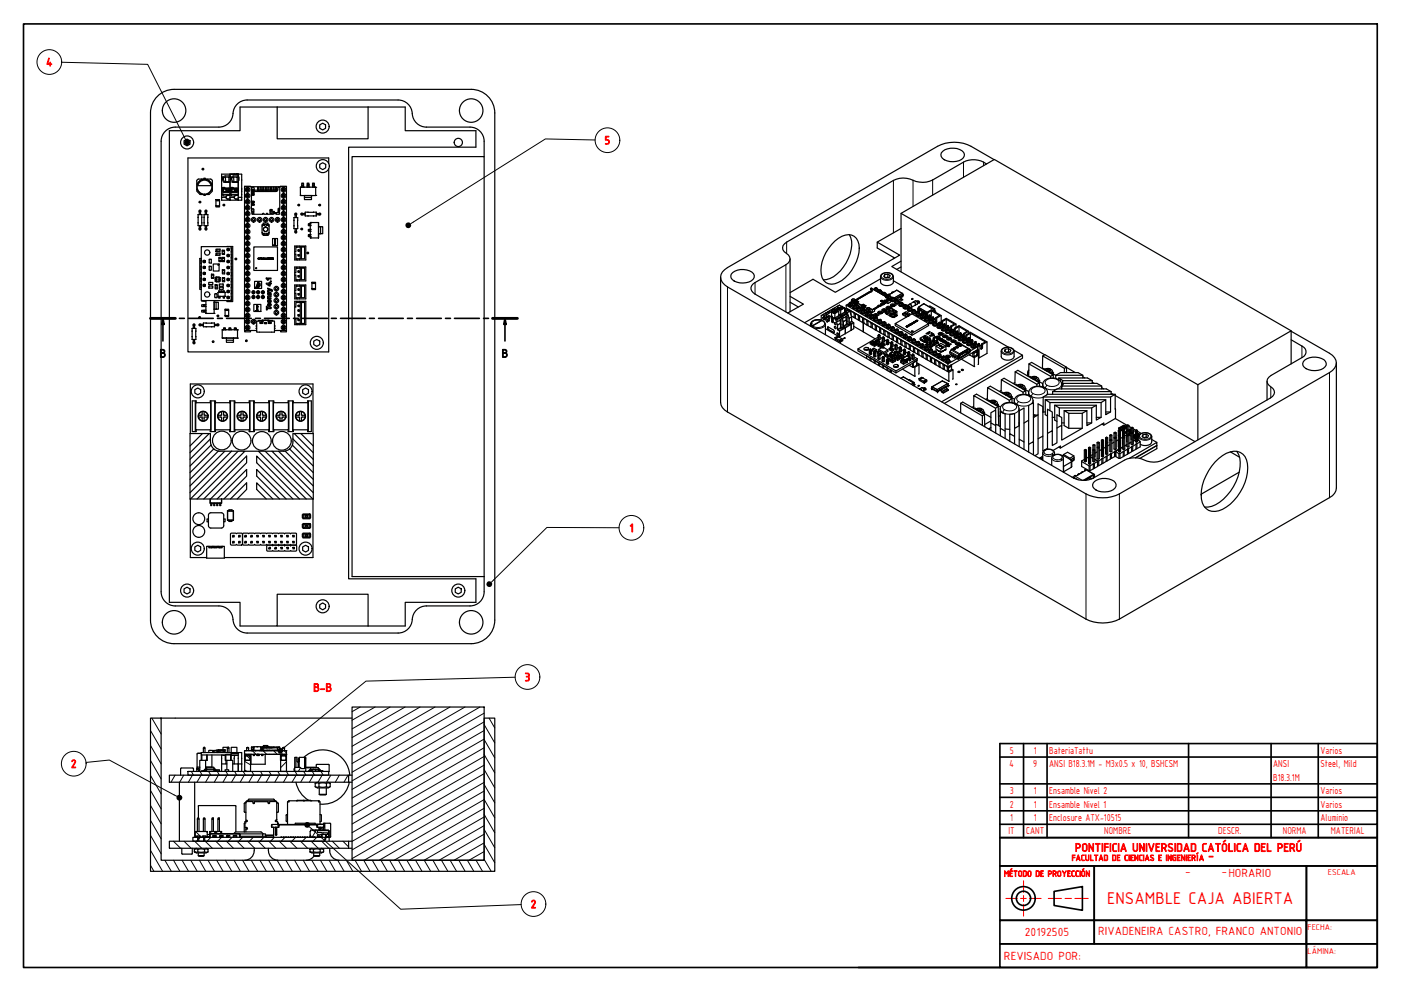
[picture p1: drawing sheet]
<svg xmlns="http://www.w3.org/2000/svg" width="594mm" height="420mm" viewBox="0 0 594 420" stroke-linecap="round" stroke-linejoin="round" font-family="sans-serif">
<defs><g id="words">
<text font-size="7.7" fill="#f00" x="469.5" y="383.4">ENSAMBLE CAJA ABIERTA</text>
<g font-size="5.4" fill="#f00">
<text x="502.5" y="370.9">-</text>
<text x="518" y="370.9">-HORARIO</text>
<text x="434.5" y="396.9">20192505</text>
<text x="465.7" y="396.5">RIVADENEIRA CASTRO, FRANCO ANTONIO</text>
<text x="425.7" y="406.9">REVISADO POR:</text>
</g>
<g font-size="5.3" fill="#f00">
<text x="19.6" y="28">4</text>
<text x="256.3" y="61.2">5</text>
<text x="266.9" y="225.5">1</text>
<text x="132.8" y="293.2">B-B</text>
<text x="222.4" y="288.8">3</text>
<text x="30" y="325.5">2</text>
<text x="455.8" y="361">PONTIFICIA UNIVERSIDAD CATÓLICA DEL PERÚ</text>
<text x="512.3" y="364.2">-</text>
<text x="225" y="385">2</text>
</g>
<g font-size="5.3">
<text x="67.7" y="151.6">B</text>
<text x="212.7" y="151.6">B</text>
</g>
<g font-size="4.6" fill="#f00">
<text x="428.2" y="319.6">5</text>
<text x="438.4" y="319.6">1</text>
<text x="444.9" y="319.6">BateriaTattu</text>
<text x="559.9" y="319.6">Varios</text>
<text x="428.1" y="325.3">4</text>
<text x="438.1" y="325.3">9</text>
<text x="444.9" y="325.3">ANSI B18.3.1M - M3x0.5 x 10, BSHCSM</text>
<text x="539.9" y="325.3">ANSI</text>
<text x="559.9" y="325.3">Steel, Mild</text>
<text x="539.9" y="331">B18.3.1M</text>
<text x="428.2" y="336.7">3</text>
<text x="438.4" y="336.7">1</text>
<text x="444.9" y="336.7">Ensamble Nivel 2</text>
<text x="559.9" y="336.7">Varios</text>
<text x="428.2" y="342.4">2</text>
<text x="438.4" y="342.4">1</text>
<text x="444.9" y="342.4">Ensamble Nivel 1</text>
<text x="559.9" y="342.4">Varios</text>
<text x="427.7" y="353.8">IT</text>
<text x="428.4" y="348.1">1</text>
<text x="435.2" y="353.8">CANT</text>
<text x="438.4" y="348.1">1</text>
<text x="444.9" y="348.1">Enclosure ATX-10515</text>
<text x="468.2" y="353.8">NOMBRE</text>
<text x="516.6" y="353.8">DESCR.</text>
<text x="543.9" y="353.8">NORMA</text>
<text x="559.9" y="348.1">Aluminio</text>
<text x="564.3" y="353.8">MATERIAL</text>
</g>
<g font-size="3.9" fill="#f00">
<text x="563.1" y="371.1">ESCALA</text>
<text x="554.5" y="394.2">FECHA:</text>
<text x="554.5" y="404.7">LÁMINA:</text>
</g>
<g font-size="3.8" fill="#f00">
<text x="454.4" y="364.9">FACULTAD DE CIENCIAS E INGENIERÍA</text>
<text x="425.7" y="371.6">MÉTODO DE PROYECCIÓN</text>
</g>
</g></defs>
<!-- layer: Hatch (ISO) -->
<g fill="none" stroke="#000" stroke-width=".42">
<path d="M152.7 299.8l-3.4 1.9M159.1 299.8l-9.8 5.6M165.4 299.8l-16.1 9.2M171.8 299.8l-22.5 12.9M178.1 299.8l-28.8 16.6M184.5 299.8l-35.2 20.2M190.8 299.8l-41.5 23.9M197.2 299.8l-47.9 27.6M203.5 299.8l-54.2 31.3M63.8 316.1l4.5 7.8M63.8 309.7l4.5 7.8M64.4 304.5l3.9 6.7"/>
<path d="M68.1 304.5l.2 .3M103.7 319.4l.4 .4M107 318.2l1.6 1.6M111.5 318.2l1.6 1.6M116 318.2l1.5 1.6M120.5 318.2l1 1.1M205.3 319.9l4.5 7.8M205.3 313.5l4.5 7.9M205.3 307.2l4.5 7.8M205.3 317l-56 32.4M205.3 313.4l-56 32.3M205.3 309.7l-56 32.4"/>
<path d="M205.3 306l-56 32.4M205.3 302.4l-56 32.3M207.4 304.5l2.4 4.2M63.8 335.1l4.5 7.8M63.8 328.8l4.5 7.8M63.8 322.4l4.5 7.8M74.2 328.7l-1.7 2.9M77.9 328.7l-1.7 2.9M81.2 327.1l.8 1.6M81.6 328.7l-1.7 2.9M84.8 327.1l.9 1.6M85.3 328.7l-1.8 2.9"/>
<path d="M88.5 327.1l.9 1.6M88.9 328.7l-1.7 2.9M92.1 327.1l.9 1.6M92.6 328.7l-1.7 2.9M95.8 327.1l.9 1.6M96.3 328.7l-1.7 2.9M99.5 327.1l.9 1.6M99.9 328.7l-1.7 2.9M103.1 327.1l1 1.6M103.6 328.7l-1.7 2.9M103.8 326.5l.9 .6M103.8 322.8l2.4 1.5"/>
<path d="M104.8 320.5l1.2 1.2M106.8 327.1l.9 1.6M107.3 328.7l-1.8 2.9M110.5 327.1l.9 1.6M110.9 328.7l-1.7 2.9M114.1 327.1l1 1.6M114.6 328.7l-1.8 2.9M117.8 327.1l.9 1.6M118.2 328.7l-1.7 2.9M119.4 320.5l-.1 .2M121.5 327.1l.9 1.6M121.5 322.9l-2.5 2.6"/>
<path d="M121.9 328.7l-1.7 2.9M125.2 327.1l.8 1.6M125.6 328.7l-1.8 2.9M127.4 325.5l-.9 1.6M128.8 327.1l.9 1.6M129.2 328.7l-1.7 2.9M129.7 321.6l-.5 .9M132.5 327.1l.8 1.6M132.9 328.7l-1.7 2.9M136.1 327.1l.9 1.6M136.6 328.7l-1.7 2.9M140.3 328.7l-1.8 2.9"/>
<path d="M143.9 328.7l-1.7 2.9M147.6 328.7l-1.7 2.9M205.3 338.9l4.5 7.9M205.3 332.6l4.5 7.8M205.3 326.2l4.5 7.9M205.3 339l-44.5 25.7M205.3 335.4l-50.9 29.3M205.3 331.7l-56 32.3M205.3 328l-56 32.3M205.3 324.4l-56 32.3M205.3 320.7l-56 32.3M63.8 354.2l4.5 7.8"/>
<path d="M63.8 347.8l4.5 7.8M63.8 341.5l4.5 7.8M71.8 359.4l.3 .2M73.5 356.7l3.1 2.9M78 356.7l3 2.9M82.5 356.7l3 2.9M82.9 352.5l1.9 1.9M83.8 356.2l-.5 .5M84.8 354.5l.6 .5M85 355l-.7 .7M87 356.7l3 2.9M87.4 352.5l.5 .5"/>
<path d="M89 353.5l.2 .1M89.4 355l-1.6 1.7M91.5 356.7l3 2.9M92.7 353.4l.1 .2M93.9 355l-1.6 1.7M96 356.7l3 2.9M96.4 353.4l.1 .2M98.4 355l-1.6 1.7M100 353.4l.1 .2M100.5 356.7l3 2.9M102.9 355l-1.6 1.7M105 356.7l3 2.9"/>
<path d="M107.4 355l-1.6 1.7M109.5 356.7l3 2.9M111.9 355l-1.6 1.7M114 356.7l3 2.9M116.3 355l-1.6 1.7M118.4 356.7l3.1 2.9M120.8 355l-1.5 1.7M122.9 356.7l3 2.9M125.3 355l-1.5 1.7M127.4 356.7l3 2.9M129.9 355l-1.7 1.7M132 356.7l2.9 2.9"/>
<path d="M134.2 351.9l-1.8 3M134.3 355l-1.6 1.7M136.2 354.8l-.2 .2M136.4 356.7l3 2.9M137.1 353.1l-.4 .7M137.8 356l-.6 .7M137.9 351.9l-.2 .2M138.9 354.8l-.2 .2M140.9 356.7l3 2.9M145.4 356.7l2.4 2.4M205.3 358l4.5 7.8M205.3 351.6l4.5 7.9"/>
<path d="M205.3 345.3l4.5 7.8M205.3 357.4l-12.8 7.3M205.3 353.7l-19.1 11M205.3 350.1l-25.5 14.6M205.3 346.4l-31.8 18.3M205.3 342.7l-38.2 22M63.8 366.9l1.5 2.5M63.8 360.5l5.2 8.9M69.9 364.7l2.7 4.7M73.6 364.7l2.7 4.7M77.2 364.7l2.7 4.7M80.9 364.7l2.7 4.7"/>
<path d="M84.6 364.7l2.6 4.7M88.2 364.7l2.7 4.7M91.9 364.7l2.7 4.7M95.6 364.7l2.7 4.7M99.3 364.7l2.6 4.7M102.9 364.7l2.7 4.7M106.6 364.7l2.7 4.7M110.2 364.7l2.8 4.7M113.9 364.7l2.7 4.7M117.5 364.7l2.8 4.7M121.2 364.7l2.8 4.7M124.9 364.7l2.7 4.7"/>
<path d="M128.6 364.7l2.7 4.7M132.2 364.7l2.7 4.7M135.9 364.7l2.7 4.7M139.6 364.7l2.6 4.7M143.2 364.7l2.7 4.7M146.9 364.7l2.7 4.7M150.6 364.7l2.7 4.7M154.2 364.7l2.7 4.7M157.9 364.7l2.7 4.7M161.5 364.7l2.8 4.7M165.2 364.7l2.8 4.7M168.9 364.7l2.7 4.7"/>
<path d="M172.5 364.7l2.8 4.7M176.2 364.7l2.7 4.7M179.9 364.7l2.7 4.7M183.6 364.7l2.6 4.7M187.2 364.7l2.7 4.7M190.9 364.7l2.7 4.7M194.6 364.7l2.6 4.7M198.2 364.7l2.7 4.7M201.9 364.7l2.7 4.7M205.2 364.7h.1M205.3 364.3l3 5.1M205.3 361l-6.4 3.7"/>
</g>
<!-- layer: Visible (ISO) -->
<g fill="none" stroke="#000" stroke-width=".51">
<path d="M63.8 47.9v215a10 10 0 0 0 10 10h126a10 10 0 0 0 10-10v-215M63.8 47.9a10 10 0 0 1 10-10h126a10 10 0 0 1 10 10M78 59.7l1.3-.7 1.3 .7v1.4l-1.3 .7-1.3-.7zM92.8 53.9h-18.5a6 6 0 0 0-6 6v191M104.8 42.4h64a6.2 6.2 0 0 1 6.1 6.7 6 6 0 0 0 5.9 4.8M104.8 42.4a6.2 6.2 0 0 0-6.1 6.7 6 6 0 0 1-5.9 4.8M117.5 45.4v13.4h38.6v-13.4M135.6 52.9l1.2-.7 1.2 .7v1.5l-1.2 .7-1.2-.7zM180.8 53.9h18.5a6 6 0 0 1 6 6v6.5M83.4 78.1v2.2M83.9 78.7a2.83 2.83 0 0 1 2.8-2.3 2.83 2.83 0 0 1 2.8 2.3M83.9 78.7h5.6"/>
<path d="M84.2 75.9h3.6M84.2 75.9l-.5 .3-.3 .5M85.6 75.9l-1.2 1-.7 1.2h-.3v-1.4M86.4 75.9v-.4h.7v.4M90 76.7l-.4-.7-1.8-.1 2.2 2.2M90 76.7v3.6M94 76.2v.6M94 75.2l.3 .5M94 74.7l.3 .5-.3 1.7M94 74.7v-.9h7v1.4M94 74.7v2.2M94.6 79.5h.1"/>
<path d="M94.9 76.9l2.6 .2M95.2 79.7l-.7-.2v2h2.5v-.4h.5v3.8M95.2 79.6l1.8 .2v.4h.5M95.6 75.1h1.5l-.1 2.1M95.6 75.1l-.9 .6M95.6 75.1l.1 2.1M95.6 77.2h.1M95.7 77.2h1.3M97 77.2h.1M97.1 75.1l.4 .1M97.5 74.7h-2.3l-.5 .5 .2 2.1h2.6v4M97.5 73.8l.3 1.4-.3 1.6z"/>
<path d="M97.5 75.2l.3 .5M97.5 76.9v3.1M97.9 73.8h.7M98 79.5h.1M98.4 76.9l2.6 .2M98.7 79.5v.1M98.7 79.5h-.7v.7h.4M98.7 79.6l1.8 .2v.4h-1.2M98.7 79.5h-.7v2h2.5v-.4h.5M98.7 79.5v.2M98.7 79.6l1.8 .2v.4h.5M99 73.8h.6"/>
<path d="M99.1 75.1h1.5l-.1 2.1M99.1 75.1l-.9 .6M99.1 75.1l.1 2.1M99.1 77.2h.1M99.2 77.2h1.3M100.1 73.8h.6M100.5 77.2h.1M100.6 75.1l.4 .1M101 73.9l1.5-.1v11.1h-8.5v-8M101 74.7l.3 .5-.3 4.6M101 75.2v1.6M101 75.2l.3 .5"/>
<path d="M101 74.7h-2.3l-.5 .5 .2 2.1h2.6v7.6M103.8 79.2h2.4M107.3 79.4h-.7v1.9M107.3 79.4l.5 .4M107.8 79.8v.9l.8 .5h8.4M117.8 79.8l-.1 .9-.7 .5M117.8 79.8l.2-.4h.6v9h-.4M119 79.2h2.5M128 79.4h-.6v3.5h1.7M128 77.6h.7v.9h-.7zM128 78.5v.4h.7M128 79.4h2.2"/>
<path d="M128 78.9v.5M128.7 78.5v.9M130.2 79.4h3.6l.1 3.4-4.8 .1M130.2 77.6h.8v.9h-.8zM130.2 78.5v.4h.8M130.2 78.9v.5M131 78.5v.9M132.5 77.6h.8v.9h-.8zM132.5 78.5v.4h.8M132.5 78.9v.5M133.3 78.5v.9M135.6 69.7l1.2-.7 1.3 .7v1.5l-1.3 .7-1.2-.7z"/>
<path d="M139.4 69.4v-2.4h-59.7v82.2h59.7v-77.7M149.3 66.4h56v178.1h-56zM399.8 64.1a7.1 7.1 0 0 1 8.8 .5 2.37 2.37 0 0 1-1.9 3.5 6.7 6.7 0 0 1-7.6-1.8l.1-1.5zM418.3 69.5a9.3 9.3 0 0 0-9.7-.8l-13.1 7.6a10.2 10.2 0 0 1-9.6-.4 9.2 9.2 0 0 0-7.1 .6l-45.2 26.2a2.54 2.54 0 0 0-1.7 2.3 2.54 2.54 0 0 0 1.5 2.4 2.57 2.57 0 0 1 1.6 2.5 2.57 2.57 0 0 1-1.8 2.3l-13 7.6a2.58 2.58 0 0 0-1.8 2.4 2.58 2.58 0 0 0 1.8 2.5l135 78a9.6 9.6 0 0 0 8.5 0l13.1-7.6a10.2 10.2 0 0 1 9.5 .4 9.2 9.2 0 0 0 7.1-.6l45.3-26.1a2.53 2.53 0 0 0 1.7-2.4 2.53 2.53 0 0 0-1.5-2.4 2.59 2.59 0 0 1-1.6-2.5 2.59 2.59 0 0 1 1.7-2.3l13.1-7.6a2.58 2.58 0 0 0 1.7-2.4 2.58 2.58 0 0 0-1.7-2.5l-4.6-2.6M421.5 67.7l-9.8-5.7a15.5 15.5 0 0 0-14.1 0l-89.1 51.5a4.3 4.3 0 0 0-2.9 4 4.3 4.3 0 0 0 2.9 4.1l152 87.8a16 16 0 0 0 14.2 0l89.1-51.4a4.3 4.3 0 0 0 2.9-4.1 4.3 4.3 0 0 0-2.9-4.1l-16.3-9.4M83.4 80.3v.8l1.4 1.4h3.8l1.4-1.4v-.8h-.2M83.4 80.3h.3M83.6 80.3l.8 1.2 1.2 1M84 92.1h.1M84 95.7h1.5M84 91h1.5M84 91v4.6"/>
<path d="M84 94.4v.1M84 95.6v.1M84 94.5h.1M84 91h.1M84.5 89.5v1.5M84.5 95.7v1.4M84.6 89.8a.41 .41 0 0 1-.1-.6 .41 .41 0 0 1 .6 0 .41 .41 0 0 1 0 .6M84.6 96.8a.41 .41 0 0 0-.1 .6 .41 .41 0 0 0 .6 0 .41 .41 0 0 0 0-.6M84.6 89.5l.2-.2 .2 .2v1.5M84.6 97.2l.2 .2 .2-.2M85 95.7v1.4M85.1 85.7l-.6 .1"/>
<path d="M85.6 92.1h-.1M85.6 91h.1M85.6 94.5h.1M85.6 91v4.6M85.6 95.6v.1M86.4 82.5v.3h.7v-.3M86.5 92.1h.1M86.6 92.1h.1M86.6 95.6v.1M86.6 91v4.6M86.6 95.7h1.5M86.6 91h1.5"/>
<path d="M86.6 94.4l-.1 .1M86.6 94.5h.1M86.6 91h.1M87.1 89.5v1.5M87.1 95.7v1.4M87.1 89.8a.41 .41 0 0 1-.1-.6 .41 .41 0 0 1 .6 0 .41 .41 0 0 1 0 .6M87.1 96.8a.41 .41 0 0 0-.1 .6 .41 .41 0 0 0 .6 0 .41 .41 0 0 0 0-.6M87.1 97.2l.2 .2 .3-.2M87.1 89.5l.2-.2 .3 .2v1.5M87.6 95.7v1.4M88.1 94.4v.1M88.1 91h.1"/>
<path d="M88.1 91v4.6M88.1 92.1h.1M88.1 95.6v.1M89.8 80.3l-.8 1.2-1.2 1M91.6 84.6h1.5v.5h-1.5zM91.6 87.2h1.5v.5h-1.5zM91.6 85.1v2.1M93.1 85.1v2.1M94 83.6h1.8M94.5 82v1.1h1.6l-.3 .5M94.5 82.4h3M94.6 80.2h.3h-.3v-.7l2.4 .3v.4h-1.2"/>
<path d="M94.6 80.9h.2zM94.6 81v.4h2.4v-.4M94.6 80.2v.7M94.8 81l.5 .3 .6-.3M94.8 80.9v.1M94.9 80.2l-.1 .7M94.9 80.1h.9M95.2 81.4v.1M95.8 80.2h.1M95.8 80.2l.1 .7M95.8 83.7l.5 .7h1.2v.3M95.8 80.2h1.2v.7"/>
<path d="M95.9 80.9l1.1 .1zM96.3 84.4h1.2M97 80.5h.5v.6M97 81.4h.1M97.5 80.8h.1M97.5 82.8l-1.4 .3M97.5 83.6h1.8M98 82v1.1h1.6l-.3 .5M98 82.4h3M98 80.2h.4M98 80.9h.3zM98 81v.4h2.5v-.4"/>
<path d="M98 80.2v.7M98.3 81l.5 .3 .6-.3M98.3 80.9v.1M98.4 80.2l-.1 .7M98.4 80.1h.9M98.4 80.2h.1M98.7 81.4v.1M99.3 80.2h1.2v.7M99.3 80.2l.1 .7M99.3 83.7l.5 .7h1.2v.3M99.4 80.9l1.1 .1zM99.8 84.4h1.2"/>
<path d="M100.1 82.8l-.5 .3M100.1 82.8h.9M100.5 80.5h.5v.6M100.5 81.4h.1M101 80.8h.1M101 83.6h1.5M104.6 80.1h.8v.8h-.8zM104.6 82.6h.8v.8h-.8zM104.6 85.1h.8v.9h-.8zM104.6 87.7h.8v.8h-.8zM104.6 90.2h.8v.8h-.8zM104.6 92.8h.8v.8h-.8z"/>
<path d="M104.6 95.3h.8v.8h-.8zM104.6 97.8h.8v.9h-.8zM104.6 87.8v.6M104.6 98v.5M104.6 90.4v.5M104.6 80.2v.5M104.6 85.3v.5M104.6 95.4v.6M104.6 92.9v.5M104.6 82.7v.6M104.7 88.5h.6M104.7 98.6h.6"/>
<path d="M104.7 91h.6M104.7 80.9h.6M104.7 85.9h.6M104.7 96.1h.6M104.7 93.6h.6M104.7 83.4h.6M104.7 87.7h.6M104.7 97.9h.6M104.7 90.2h.6M104.7 80.1h.6M104.7 85.2h.6M104.7 95.3h.6"/>
<path d="M104.7 92.8h.6M104.7 82.6h.6M105.4 87.8v.6M105.4 98v.5M105.4 90.4v.5M105.4 80.2v.5M105.4 85.3v.5M105.4 95.4v.6M105.4 92.9v.5M105.4 82.7v.6M106.6 80.2h.3M106.6 85.3l1.2 .1-.2 .5"/>
<path d="M106.6 86.5l.2 .5M106.6 86.5h.1M106.6 87v1.6h.8M106.6 85.3v.6M106.6 82.2h.1M106.7 81.3l-.1 .3M106.7 85.9l-.1 .6M106.7 81.6l-.1 .6M106.7 80.2v.9M106.7 85.3v1.7M106.7 88.6v.1M106.7 82.4h.4"/>
<path d="M106.8 87h.8M106.9 89.5v1.3h.5v-1.3M106.9 88.6l-.3 .1v.8h1M106.9 82.4v.3M106.9 85.3v1.7M106.9 80.6l-.2 2.1-.1-.5M106.9 80.2v1.9M106.9 80.4l-.2 .1M107.1 82.2v.5M107.1 86.3v.5h.5v-.3M107.1 86.3l.2 .4M107.1 86v.3"/>
<path d="M107.1 85.5l.2 .1M107.3 85.6h.1M107.3 86.7h.1M107.3 86.7l-.2 .1M107.3 80.7h.2M107.3 80.6v.7M107.3 81.3l.2 .2M107.3 85.6l-.2 .4M107.3 80.6h.2M107.4 88.6l.2 2.2 3.8-.1M107.4 85.8l-.1 .7h.3M107.4 85.6v.2"/>
<path d="M107.4 86.5v.2M107.4 85.8h.2M107.4 82.1l-.5-.1 .6 .1M107.4 86.7l.2 .1M107.5 80.9h.2M107.5 81.5v.6M107.5 80.6v.9M107.5 82.1v.6M107.5 82l-.1 .1M107.6 82.7h-1v2.6M107.6 86.5l.2 .2-.2 .3M107.6 85.8v-.3h-.5v.5"/>
<path d="M107.6 85.5l-.2 .1M107.6 80.9h.1M107.7 80.9l.1 .2M107.8 81v.1M107.8 81.1l-.3 1.7M107.8 80.6h1.4M109.2 81.2v-1.8h.4l.1 1.8M109.6 80.6h.7M110.2 81.2l.1-1.8h.4v1.8M110.7 80.6h.7M111.2 98.6l.1 .6M111.3 95.2l-.1 .6"/>
<path d="M111.4 81.2v-1.8h.4l.1 1.8M111.4 90.7l.1-.2 .3 .3h1.2l.1-.3 .3 .2M111.6 99.2v.6h2.1v-.6M111.6 95.2v-.6h2.1v.6M111.8 80.6h.7M111.8 99.2h.4M111.8 95.2h.4M112.2 95.2h.8v.3l.9-.3 .2 .6M112.2 95.2v.3l-.9-.3-.2 .6v2.8l.2 .6h.5v-.3l1.2 .3M112.5 81.2v-1.8h.4l.1 1.8M112.9 80.6h.7M113 99.2v-.3h.4v.3"/>
<path d="M113 99.2h.4M113 95.2h.4M113.5 81.2l.1-1.8h.4v1.8M113.9 95.2v4M114 80.6h.7M114.1 98.6l-.2 .6h-.5M114.5 89l.7-.2 .2 .2M114.5 90.2l.7 .3M114.5 89.5h.9M114.5 89.3l.2 .1M114.6 90.3l.7 .1M114.6 89.1v1.1"/>
<path d="M114.6 89.2l.5-.1-.3 .1M114.7 81.2v-1.8h.4l.1 1.8M115.1 80.6h.7M115.3 89.6h.1M115.4 89.1v1.1M115.4 90.2l-.2 .3M115.8 81.2v-1.8h.4l.1 1.8M115.9 89.8v1l-2.5-.1M115.9 90h.4M115.9 90.6h1.2M115.9 90.5h1.2M115.9 89.7h.4"/>
<path d="M116.2 80.6h.7M116.3 90l.8 .1M116.3 89.8v.2M117.3 80.6h.4M117.3 81.1v-1.7h-.4l-.1 1.8M118 88.8h.6v.5h-.6M118 89.5h.1M118 89.8h.1M118.1 89.5h.4v1.3h-1.4v-.7M118.1 89.5v.6h-1M118.1 92.9h-.5l-.2 .5M118.2 88.3l-.2 1.8"/>
<path d="M119.8 80.1h.8v.8h-.8zM119.8 82.6h.8v.8h-.8zM119.8 85.1h.8v.9h-.8zM119.8 87.7h.8v.8h-.8zM119.8 90.2h.8v.8h-.8zM119.8 92.8h.8v.8h-.8zM119.8 95.3h.8v.8h-.8zM119.8 97.8h.8v.9h-.8zM119.8 90.4v.5M119.8 80.2v.5M119.8 87.8v.6M119.8 98v.5"/>
<path d="M119.8 92.9v.5M119.8 82.7v.6M119.8 85.3v.5M119.8 95.4v.6M120 91h.5M120 80.9h.5M120 88.5h.5M120 98.6h.5M120 93.6h.5M120 83.4h.5M120 85.9h.5M120 96.1h.5"/>
<path d="M120 90.2h.5M120 80.1h.5M120 87.7h.5M120 97.9h.5M120 92.8h.5M120 82.6h.5M120 85.2h.5M120 95.3h.5M120.6 90.4v.5M120.6 80.2v.5M120.6 87.8v.6M120.6 98v.5"/>
<path d="M120.6 92.9v.5M120.6 82.7v.6M120.6 85.3v.5M120.6 95.4v.6M124.6 93.4h.1M124.7 96.9h.1M124.7 96.9h1.5M124.7 92.2h1.5M124.7 92.2v4.7M124.7 95.7v.1M124.7 92.2v.1M125.2 92.2l.2-1.7 .3 1.7"/>
<path d="M125.2 96.9v1.5M125.2 91.1a.41 .41 0 0 1-.1-.6 .41 .41 0 0 1 .6 0 .41 .41 0 0 1 0 .6M125.2 98a.41 .41 0 0 0-.1 .7 .41 .41 0 0 0 .6 0 .41 .41 0 0 0 0-.7M125.2 98.4l.2 .3 .3-.3M125.7 96.9v1.5M126.2 95.7h.1M126.2 93.5v2.2M126.2 93.4h.1M126.2 92.2v.1M126.2 95.7v.1M126.2 92.2v1.2M126.2 95.8v1.1"/>
<path d="M126.2 96.9h.1M128 91h1.4M128.3 90.5a.41 .41 0 0 0-.6-.1 .41 .41 0 0 0 0 .7 .41 .41 0 0 0 .6-.1M129.1 83.7h3v.9h-3zM129.1 82.9v.8M129.1 82.9h3v.8M129.4 91.5h.1M129.4 90.5h-1.5l-.2 .3 .2 .2M129.4 90v1.5M129.4 90h.1M129.5 90h4.6M129.5 91.5h4.6"/>
<path d="M130.6 90h.1M130.6 91.5h.1M130.7 91.5l-.1 .1M130.7 94.9h.4v.8h-.4zM130.7 97.3h.4v.7h-.4zM130.7 99.5h.4v.8h-.4zM131.1 95.7h.5M131.1 94.9h.5M131.1 98h.5M131.1 97.3h.5M131.1 99.5h.5M131.6 98v2.3"/>
<path d="M132.9 91.5l.1 .1M133 90h-.1M133 91.5h.1M133 90h.1M134.1 90h.1M134.1 90.5h1.5l.2 .3-.2 .2M134.1 90v1.5M134.1 91h1.5M134.1 91.5h.1M135 94.3l-3.4 .1v3.6M135 94.3h.1M135.1 99.1v1.7z"/>
<path d="M135.1 94.4v1.7zM135.1 99.1h.9M135.1 96.1v3M135.3 90.5a.41 .41 0 0 1 .6-.1 .41 .41 0 0 1 0 .7 .41 .41 0 0 1-.6-.1M135.3 86.8v.4M136 96.1h.8v3h-.8zM136 96.1h-.9v3M360.2 99.5a11.9 11.9 0 0 1-1.4 12 13.1 13.1 0 0 1-9.7 7.2M382.1 96.9l-10.1 5.8M382.1 90.5l125.8 72.6M85.2 117.9l.1 1.6M85.2 115.4l.1 1.5"/>
<path d="M85.2 112.8l.1 1.6M85.2 110.3l.1 1.6M85.2 110.3h.1M85.2 117.9h.1M85.2 115.4h.1M85.2 112.8h.1M85.2 117.9l.1 .2M85.2 115.4l.1 .1M85.2 112.8l.1 .2M85.2 110.3l.1 .2M85.3 104.6h12.7v22.8h-12.7zM85.3 109.6h-.6v13.1h.6"/>
<path d="M85.3 119.3l-.1 .2M85.3 116.8l-.1 .1M85.3 114.2l-.1 .2M85.3 111.7l-.1 .2M86.2 113l.3 .3M86.2 115.5l.3 .3M86.2 118.1l.3 .2M86.3 110.5h.6M86.7 113.5l-.5 .2M86.7 113.3l-.2 .2M86.7 116.1l-.5 .1M86.7 115.8l-.2 .3"/>
<path d="M86.7 118.6l-.5 .2M86.7 118.3l-.2 .3M86.7 111l-.5 .2M86.7 110.7l-.2 .3M86.9 110.5a.54 .54 0 0 1 .1 .8 .54 .54 0 0 1-.8 0 .54 .54 0 0 1 0-.8l.3 .2M86.9 113v.7h-.7v-.7h.7v.7M86.9 115.5v.7h-.7v-.7h.7v.7M86.9 118.1v.7h-.7v-.7h.7v.7M86.9 110.5v.7h-.7v-.7h.7v.7M88.5 119.7h1.7v.9h-1.7zM88.7 109.9h.9v1.6h-.9zM88.7 112.9h.9v1.7h-.9z"/>
<path d="M89.7 116.2h.9v.5h-.9zM89.7 116.7v1.3h.9v-1.3M89.7 117.6h.9M90.4 111.9h2.5v3h-2.5zM91.4 117.7h.2l-.2 .2M91.4 118.3h.2l-.2 .3M91.4 119h.2l-.2 .2M91.4 119v.2M91.4 118.3v.3M91.4 117.7v.2M91.6 107.3h.5v.9h-.5zM91.6 105.6h.5v1h-.5z"/>
<path d="M91.6 117.5h1.3v2M91.6 117.5v2h1.3M91.6 117.5h.1M91.7 119.4l-.1 .1M92.1 107.3h1.2v.9h-1.2M92.1 105.6h1.2v1h-1.2M92.8 110.5h1v.4h-1zM92.8 110.5v-1.4h1v1.4M92.8 119.4h.1M92.8 117.5h.1M92.8 109.6h1M92.9 105.6v1"/>
<path d="M92.9 107.3v.9M92.9 117.5h.1M93.2 117.7h-.3l.3 .2M93.2 118.3h-.3l.3 .3M93.2 119h-.3l.3 .2M93.2 119v.2M93.2 118.3v.3M93.2 117.7v.2M94.2 110.5h1v.4h-1zM94.2 110.5v-1.4h1v1.4M94.2 106.1h1v.4h-1zM94.2 106.5v1.4h1v-1.4"/>
<path d="M94.2 109.6h1M94.2 107.4h1M94.3 114.3h.9v.5h-.9zM94.3 114.8v1.3h.9v-1.3M94.3 117.7h.9v.5h-.9zM94.3 118.2v1.2h.9v-1.2M94.3 115.7h.9M94.3 119h.9M96.2 104.5h2.5v23.4h-2.5v-.5M96.2 104.5v.1M96.4 108.1l.2 .1M96.4 110.6l.2 .2"/>
<path d="M96.4 113.1l.2 .2M96.4 115.7l.2 .2M96.4 118.2l.2 .2M96.4 105.5l.2 .2M96.9 108.5l-.5 .2M96.9 108.2l-.3 .3M96.9 111l-.5 .2M96.9 110.8l-.3 .2M96.9 113.6l-.5 .2M96.9 113.3l-.3 .3M96.9 116.1l-.5 .2M96.9 115.9l-.3 .2"/>
<path d="M96.9 118.7l-.5 .2M96.9 118.4l-.3 .3M96.9 106l-.5 .2M96.9 105.7l-.3 .3M97.1 108.1v.6h-.7v-.6h.7v.6M97.1 110.6v.6h-.7v-.6h.7v.6M97.1 113.1v.7h-.7v-.7h.7v.7M97.1 115.7v.6h-.7v-.6h.7v.6M97.1 118.2v.7h-.7v-.7h.7v.7M97.1 105.5v.7h-.7v-.7h.7v.7M98 118v1.5M98 115.4v1.6"/>
<path d="M98 112.9v1.6M98 110.3v1.6M98 107.8v1.6M98 105.3v1.5M98 119.4l.2 .1M98 116.8l.2 .2M98 114.3l.2 .2M98 111.7l.2 .2M98 109.2l.2 .2M98 106.7l.2 .1M98.2 112.9l-.2 .2M98.2 118l-.2 .2"/>
<path d="M98.2 115.4l-.2 .2M98.2 110.3l-.2 .2M98.2 107.8l-.2 .2M98.2 105.3l-.2 .2M104.6 100.4h.8v.8h-.8zM104.6 102.9h.8v.8h-.8zM104.6 105.5h.8v.8h-.8zM104.6 108h.8v.8h-.8zM104.6 110.5h.8v.9h-.8zM104.6 113.1h.8v.8h-.8zM104.6 115.6h.8v.8h-.8zM104.6 118.2h.8v.8h-.8z"/>
<path d="M104.6 110.7v.5M104.6 113.2v.6M104.6 100.5v.6M104.6 108.1v.6M104.6 118.3v.5M104.6 115.8v.5M104.6 105.6v.5M104.6 103.1v.5M104.7 111.3h.6M104.7 113.9h.6M104.7 101.2h.6M104.7 108.8h.6"/>
<path d="M104.7 119h.6M104.7 116.4h.6M104.7 106.3h.6M104.7 103.7h.6M104.7 110.6h.6M104.7 113.1h.6M104.7 100.4h.6M104.7 108h.6M104.7 118.2h.6M104.7 115.6h.6M104.7 105.5h.6M104.7 102.9h.6"/>
<path d="M105.4 110.7v.5M105.4 113.2v.6M105.4 100.5v.6M105.4 108.1v.6M105.4 118.3v.5M105.4 115.8v.5M105.4 105.6v.5M105.4 103.1v.5M107.6 104.7h10.1v10h-10.1zM107.9 119.3h3v3h-3zM109.3 119.8l.2 .1zM109.3 119.9l.2 .2z"/>
<path d="M109.5 109.5l.2 .1zM109.5 109.5l.3-.1v.5l-.4-.1zM109.5 109.7l.2 .1zM109.9 109.5l.3 .1-.2 .3zM110.1 109.6h.1M110.2 109.4h.4v.5zM110.9 109.4l.2 .5-.2-.4-.2 .4zM111.3 109.5l.3-.1v.5l-.4-.1zM111.3 109.5l.2 .3zM111.7 109.4h.3v.5h-.3zM112.1 109.5l.3 .1-.2 .3zM112.3 109.6h.1"/>
<path d="M112.5 109.5l.2 .4zM112.6 109.5v.3zM112.9 117.9h2v.4h-1.4l.3 .5h-.4zM112.9 109.4l.3 .3-.2 .2zM113.3 109.4l.3 .5h-.4zM113.6 109.4l.3 .2 .1-.2v.5l-.3-.1zM113.8 109.7l.2 .1zM114.1 109.4h.5v.5h-.4zM114.6 119.2h.3v.3h-.3zM114.6 109.4l.1 .4 .1-.4 .3 .4v-.4v.5l-.2-.3-.3 .3zM115.2 109.4l.1 .5zM115.4 109.4l.1 .4 .1-.4 .2 .4 .1-.4v.5l-.3-.3-.2 .3z"/>
<path d="M115.6 101.1h2.1v3.1h-2.1zM116.5 103.5l.2 .2zM116.5 102.7l.2 .1zM116.5 102l.2 .2-.2 .1zM116.5 101.6l.2 .1zM116.5 101.8l.2 .2zM116.5 101.4l.2 .1zM116.5 103.7l.2 .3zM116.5 103.1l.2 .1zM116.5 102.5l.2 .1zM116.5 102.3l.2 .2zM116.5 102.9l.2 .1z"/>
<path d="M116.5 103.4l.2-.2zM116.6 101.5h.1M119.8 100.4h.8v.8h-.8zM119.8 102.9h.8v.8h-.8zM119.8 105.5h.8v.8h-.8zM119.8 108h.8v.8h-.8zM119.8 110.5h.8v.9h-.8zM119.8 113.1h.8v.8h-.8zM119.8 115.6h.8v.8h-.8zM119.8 118.2h.8v.8h-.8zM119.8 100.5v.6M119.8 115.8v.5"/>
<path d="M119.8 105.6v.5M119.8 113.2v.6M119.8 103.1v.5M119.8 118.3v.5M119.8 108.1v.6M119.8 110.7v.5M120 101.2h.5M120 116.4h.5M120 106.3h.5M120 113.9h.5M120 103.7h.5M120 119h.5"/>
<path d="M120 108.8h.5M120 111.3h.5M120 100.4h.5M120 115.6h.5M120 105.5h.5M120 113.1h.5M120 102.9h.5M120 118.2h.5M120 108h.5M120 110.6h.5M120.6 100.5v.6M120.6 115.8v.5"/>
<path d="M120.6 105.6v.5M120.6 113.2v.6M120.6 103.1v.5M120.6 118.3v.5M120.6 108.1v.6M120.6 110.7v.5M125 115.7h.5v-2h.4v-.5h-.9v5.9h.9v-.5h-.4v-2h-.5M125 106.8h.5v-2h.4v-.5h-.9v5.9h.9v-.5h-.4v-2h-.5M125.9 119.1h1M125.9 118.6h1M125.9 113.2h1M125.9 113.7h1"/>
<path d="M125.9 110.2h1M125.9 109.7h1M125.9 104.3h1M125.9 104.8h1M126.4 114.9h.5v.5h-.5zM126.4 116.9h.5v.5h-.5zM126.4 106h.5v.5h-.5zM126.4 108h.5v.5h-.5zM126.4 114.9l.1 .1M126.4 116.9l.1 .1M126.4 106l.1 .1M126.4 108l.1 .1"/>
<path d="M126.5 115.3l-.1 .1M126.5 117.3l-.1 .1M126.5 106.4l-.1 .1M126.5 108.4l-.1 .1M126.8 115.3h-.3v-.3h.3l.1 .4M126.8 117.3l-.3-.3h.3l.1 .4M126.8 106.4h-.3v-.3h.3l.1 .4M126.8 108.4h-.3v-.3h.3l.1 .4M126.9 114.9l-.1 .1M126.9 116.9l-.1 .1M126.9 106l-.1 .1M126.9 108l-.1 .1"/>
<path d="M126.9 113.2h2.8v5.9h-2.8v-.5h2.3v-4.9h-2.3zM126.9 104.3h2.8v5.9h-2.8v-.5h2.3v-4.9h-2.3zM127.3 104.8v4.9M127.3 113.7v4.9M127.8 104.8v4.9M127.8 113.7v4.9M131.1 100.3h.5M131.6 100.3v.6h3.4M132.3 119.7h1.5v.5h-1.5zM135.1 100.8h.1M305.6 117.5v53.1a4.9 4.9 0 0 0 2.9 4.1l152 87.8a16 16 0 0 0 14.2 0l89.1-51.5a4.9 4.9 0 0 0 2.9-4.1v-53.1M310.7 115.5a7.1 7.1 0 0 1 8.8 .6 2.35 2.35 0 0 1-1.9 3.4 6.8 6.8 0 0 1-7.6-1.7l.1-1.6z"/>
<path d="M335 109.8v22.4M354 102.2a6.9 6.9 0 0 1 8.2-2 7.7 7.7 0 0 1 1.6 8.8 16.3 16.3 0 0 1-9.8 11.3 4.4 4.4 0 0 1-5.8-4 17.2 17.2 0 0 1 5.8-14.1zM373.4 118.2l-32.2 18.6M373.6 116.6a3.2 3.2 0 0 1 5.2 .7v2.2a3.1 3.1 0 0 1-4.8 1l-.6-1zM375.1 116.4l1.4-.2 1 .6-.4 .8-1.4 .2-1-.5zM375.1 116.4v1.1M376.5 117.5l-1 .2M376.5 116.2l.2 1.5M378.8 119l48.9 28.2M379.3 109.4l-7.3-4.3v-2.4l9.5 5.5-27.3 15.7-9.5-5.5-9.7 5.7M382.1 110.7l-4 2.3 64.9 37.4M382.1 115.2v-24.7l39.5-22.9 125.9 72.7"/>
<path d="M382.1 113.2l-1.9 1M81.5 139.2v4.7h1.6v-4.7M81.5 139.2h1.5M81.5 139.2v.1M82 137.7v1.5M82 138.1a.41 .41 0 0 1 0-.6 .41 .41 0 0 1 .6 0 .41 .41 0 0 1-.1 .6M82 137.7l.3-.2 .2 .2v1.5M83 139.2l.1 .1M84.7 137.5l-.2 .2 .2 .3M84.8 137.5h1.4M84.8 138h1.4M85.1 137.5a.41 .41 0 0 0-.6-.1 .41 .41 0 0 0 0 .6 .41 .41 0 0 0 .6 0"/>
<path d="M85.2 120.4l.1 1.6M85.2 120.4h.1M85.2 120.4l.1 .2M85.3 121.8l-.1 .2M85.5 127.4v.3h.9v-.3M86.2 120.6l.3 .3M86.4 129.2h-.9v.8h.9v-.8h.5M86.4 131.6h-.9v.7h.9v-.7h.5M86.7 121.1l-.5 .2M86.7 120.9l-.2 .2M86.9 127.4v.3h-.5M86.9 127.7h.4"/>
<path d="M86.9 129.2v.8h-.5M86.9 131.6v.7h-.5M86.9 130h.4M86.9 129.2h.4M86.9 132.3h.4M86.9 131.6h.4M86.9 120.6v.7h-.7v-.7h.7v.7M87.3 127.4v2.6M87.3 130v2.3M87.4 136.9v.1M87.4 138.5h.1M88.5 121.3h1.7v.9h-1.7z"/>
<path d="M89.8 138.5v.1M89.8 137h.1M90.8 131.1l-.1 1.8h-3.4v-.6M90.8 131.1h.8M90.8 127.4v3.7M90.9 136.9v.1M90.9 138.5h.1M90.9 137.5h1.5l.2 .2-.2 .3M90.9 136.9l-4.7 .1v1.5h4.7M90.9 137v1.5M90.9 138h1.6M91.1 124.8v1.1"/>
<path d="M91.1 124.8v-.3h.9v1.7h-.9v-.3M91.2 120.7h.9v.5h-.9zM91.2 121.2v1.3h.9v-1.3M91.2 122h.9M91.6 128.1h1v3h-1zM91.6 128.1h-.8v3M92.1 137.5a.41 .41 0 0 1 .6-.1 .41 .41 0 0 1 0 .6 .41 .41 0 0 1-.6 0M92.5 124v.1M92.5 125.6h.1M92.8 124v-.7h.5v.7M92.8 125.6v.7h.5v-.7M92.8 123.6h.5"/>
<path d="M92.8 126h.5M93 121.8h1.7v.9h-1.7zM93 120.4h1.7v1h-1.7zM93.7 123.3h.5v.7h-.5zM93.7 124h-1.2v1.6h2.9M93.7 123.6h.5M94.2 124h1.2M94.7 124v-.7h.5v.7M94.7 125.6v.7h.5v-.7M94.7 123.6h.5M94.7 126h.5M94.8 139.8l-.6 .1v3.4"/>
<path d="M94.8 139h.8v.4h-.8zM94.8 139.4v.4M94.8 139.8h2.3M95.4 125.6h.1M95.4 131.1h1.6v.5h-1.6zM95.4 133.8h1.6v.4h-1.6zM95.4 124v1.6M95.4 131.6v2.2M95.4 124v.1M95.6 139.4v.4M96.4 120.8l.2 .1M96.4 123.3l.2 .2"/>
<path d="M96.4 125.8l.2 .2M96.9 121.2l-.5 .2M96.9 120.9l-.3 .3M96.9 123.7l-.5 .2M96.9 123.5l-.3 .2M96.9 126.3l-.5 .2M96.9 126l-.3 .3M97 131.6v2.2M97.1 120.8v.6h-.7v-.6h.7v.6M97.1 123.3v.6h-.7v-.6h.7v.6M97.1 125.8v.7h-.7v-.7h.7v.7M97.1 139.8h3.6"/>
<path d="M97.1 139h.8v.4h-.8zM97.1 139.4v.4M97.9 139.4v.4M98 125.6v1.6M98 123v1.6M98 120.5v1.6M98 127l.2 .2M98 124.4l.2 .2M98 121.9l.2 .2M98.2 125.6l-.2 .2M98.2 123l-.2 .2M98.2 120.5l-.2 .2"/>
<path d="M99.4 139h.7v.4h-.7zM99.4 139.4v.4M100.1 139.4v.4M100.7 139.9v3.4M100.7 139.8v.1M104.6 120.7h.8v.8h-.8zM104.6 123.2h.8v.9h-.8zM104.6 125.8h.8v.8h-.8zM104.6 128.3h.8v.8h-.8zM104.6 130.9h.8v.8h-.8zM104.6 133.4h.8v.8h-.8zM104.6 135.9h.8v.9h-.8z"/>
<path d="M104.6 138.5h.8v.8h-.8zM104.6 120.8v.6M104.6 131v.5M104.6 138.6v.6M104.6 123.4v.5M104.6 128.5v.5M104.6 136.1v.5M104.6 133.5v.6M104.6 125.9v.6M104.7 121.5h.6M104.7 131.7h.6M104.7 139.3h.6"/>
<path d="M104.7 124h.6M104.7 129.1h.6M104.7 136.7h.6M104.7 134.2h.6M104.7 126.6h.6M104.7 120.7h.6M104.7 130.9h.6M104.7 138.5h.6M104.7 123.3h.6M104.7 128.3h.6M104.7 136h.6M104.7 133.4h.6"/>
<path d="M104.7 125.8h.6M105.4 120.8v.6M105.4 131v.5M105.4 138.6v.6M105.4 123.4v.5M105.4 128.5v.5M105.4 136.1v.5M105.4 133.5v.6M105.4 125.9v.6M107.2 123.7h.4M107.2 126.2h.5M107.2 123.6h.5"/>
<path d="M107.2 124.2h.5M107.2 126.2h.1M107.3 123.7v.5M107.3 125.8v.2l.3-.2M107.3 126h.3M107.3 123.7h.3M107.3 123.7v.4l.3-.4M107.3 124.1h.3M107.3 126.1v.1M107.5 125.8h.2M107.5 123.8h.2M107.6 129.1h3v3h-3z"/>
<path d="M107.7 125.6h-.5h.4h-.3v.6M107.8 123.7v.4M107.8 125.6v.6M108 136.1h-.6l-.2 .5M108.5 139.2h.3M108.5 138.2h.3M109 131.4l.2 .2zM109 131h.2zM109 130.5l.2 .2zM109 130.4l.2 .1zM109 129.9l.2 .1-.2 .2zM109 129.7l.2 .2z"/>
<path d="M109 130.2l.2 .1zM109 129.3l.2 .1zM109 130.9l.2-.1zM109 131.3h.2zM109 131.6l.2 .3zM109 121.6h.1M109 121.4l.3 .1-.3 .3zM109 129.5l.2 .1zM109 121.1l.3 .1zM109.1 131h.1M109.2 129.4h.1M109.1 120.9l.2 .2z"/>
<path d="M109.1 120.4l.2 .1zM109.2 120.6h.1M109.2 131.2h.1M109.2 125.6h.3v.6h-.3zM109.2 125.6h.5M109.2 126.2h.5M109.2 123.6h.5M109.2 124.2h.5M109.3 121.8h.2zM109.3 125.6l.2 .2M109.3 123.7l.2 .4zM109.3 120.8l.2 .1z"/>
<path d="M109.3 121.4l.2 .1zM109.3 120.4l.2 .1zM109.3 121.2l.2 .1zM109.4 121.2h.1M109.4 120.1h.1M109.4 121.1h.1M109.3 121l.2 .2zM109.3 120.1l.2 .2zM109.3 120.6l.2 .2zM109.3 121.5l.2 .2zM109.3 124.1v.1M109.3 125.8v.2"/>
<path d="M109.4 124.2h.1M109.4 126.1v.1M109.5 126l-.2 .2M109.5 124.1l-.3 .1M109.5 123.7h-.3v.5M109.6 123.8h.2M109.6 125.8h.2M109.6 136.1v-.2h6v.2M109.7 123.7v.4M109.7 125.6v.6M109.8 121.4h.1M109.9 121.4h.1"/>
<path d="M109.9 121.1h.1M109.9 120.9h.1M109.9 120.8h.1M109.8 120.6h.1M109.9 120.6h.1M109.9 120.2h.1M109.8 120.5h.1M109.8 120.7h.1M109.8 120.1h.1M109.8 121h.1M109.9 121.3h.1M109.9 121.5h.1"/>
<path d="M110.4 136.8l.9 .1v-.7v.9M110.4 136.8v.1M110.6 135.9v.2M111.1 136.2h.3zM111.1 136.1h.3M111.2 135.9l.2-.2-.1 1.4M111.2 125.6h.4l-.3 .2M111.2 136.1v.1M111.2 125.6h.6v.6M111.2 126.2h.5M111.2 123.6h.5M111.2 123.7h.4"/>
<path d="M111.3 125.6l-.1 .6 .4-.2M111.3 123.7l.3 .4zM111.3 125.6v.6M111.3 123.7v.5M111.3 123.7h.1M111.3 124.1v.1M111.3 126.1v.1M111.3 124.2h.1M111.5 123.8h.2M111.6 123.7h.1M111.6 124.1v.1M111.7 125.8l-.4 .2"/>
<path d="M111.8 123.7v.4l-.6 .1M111.8 135.9h.3M112.2 136.8h.8v.5h-.8zM112.5 135.9h.2M112.9 120.1l1.7-.3 .3 .6h-.3v.9h-.4l-1.3-.9zM113 129.8h.3v.7h1.6v.4h-1.6v.5h-.3zM113.2 135.9h.2M113.5 122.2l1.9 .7 .1 .6h-.3l-.3-.4-1.4 .5v-.4l1-.3-1-.4zM113.5 120.4h.7v.5zM113.5 124.1l.4-.3v1l.3-.9h.6l.1 1-.4 .2v-.9l-.3 .7h-.6zM113.6 125.5l1.3-.1v.4l-1.2 .2 1.2 .3v.4h-1.4l.2-.4zM113.7 127.2l.6-.2v1l.4-.3-.1-.7a.71 .71 0 0 1 .1 1.2l-.5 .2-.7-.4z"/>
<path d="M113.7 128.8l.6-.2v.9h.3v-.9a.71 .71 0 0 1 .1 1.2l-1-.1zM113.8 136.2h.4zM113.8 136.1h.4M113.9 127.5l.2-.1v.6zM113.9 129l.2-.1v.6l-.4-.2zM113.9 136.2v.7M114 135.9l-.2-.2v1.4l.4-.2M114 136.1v.1M114.2 136.9l.8-.1v.3h-1.1M114.6 136.1h1.8v4.7h-7.6v-4.7h2.3v.7h-.9v.3h1.1M114.6 136.1h-.4v.7M114.6 135.9v.2"/>
<path d="M114.9 136.8l-.7 .1M114.9 136.8v.1M116.4 139.2h.3M116.4 138.2h.3M119.8 120.7h.8v.8h-.8zM119.8 123.2h.8v.9h-.8zM119.8 125.8h.8v.8h-.8zM119.8 128.3h.8v.8h-.8zM119.8 130.9h.8v.8h-.8zM119.8 133.4h.8v.8h-.8zM119.8 135.9h.8v.9h-.8zM119.8 138.5h.8v.8h-.8z"/>
<path d="M119.8 133.5v.6M119.8 125.9v.6M119.8 123.4v.5M119.8 136.1v.5M119.8 131v.5M119.8 128.5v.5M119.8 120.8v.6M119.8 138.6v.6M120 134.2h.5M120 126.6h.5M120 124h.5M120 136.7h.5"/>
<path d="M120 131.7h.5M120 129.1h.5M120 121.5h.5M120 139.3h.5M120 133.4h.5M120 125.8h.5M120 123.3h.5M120 136h.5M120 130.9h.5M120 128.3h.5M120 120.7h.5M120 138.5h.5"/>
<path d="M120.6 133.5v.6M120.6 125.9v.6M120.6 123.4v.5M120.6 136.1v.5M120.6 131v.5M120.6 128.5v.5M120.6 120.8v.6M120.6 138.6v.6M125 123.3h.5v-2h.4v-.5h-.9v5.9h.9v-.5h-.4v-2h-.5M125 130.2h.5v-2h.4v-.5h-.9v9.9h.9v-.5h-.4v-2h-.5M125.9 126.7h1M125.9 126.2h1"/>
<path d="M125.9 120.8h1M125.9 121.3h1M125.9 137.6h1M125.9 137.1h1M125.9 127.7h1M125.9 128.2h1M126.4 122.5h.5v.5h-.5zM126.4 124.5h.5v.5h-.5zM126.4 129.5h.5v.5h-.5zM126.4 131.4h.5v.5h-.5zM126.4 133.5h.5v.5h-.5zM126.4 135.4h.5v.5h-.5z"/>
<path d="M126.4 122.5l.1 .1M126.4 124.5l.1 .1M126.4 129.5h.1M126.4 131.4l.1 .2M126.4 133.5h.1M126.4 135.4l.1 .2M126.5 131.6l.3 .2zM126.5 133.5h.3v.3h-.3zM126.5 135.6l.3 .2zM126.5 122.9l-.1 .1M126.5 124.9l-.1 .1M126.5 129.8l-.1 .2"/>
<path d="M126.5 131.8l-.1 .1M126.5 133.8l-.1 .2M126.5 135.8l-.1 .1M126.8 122.9h-.3v-.3h.3l.1 .4M126.8 124.9h-.3v-.3h.3l.1 .4M126.8 129.8h-.3v-.3h.3l.1 .5M126.8 131.8l.1 .1M126.8 133.8l.1 .2M126.8 135.8l.1 .1M126.9 122.5l-.1 .1M126.9 124.5l-.1 .1M126.9 129.5h-.1"/>
<path d="M126.9 131.4l-.1 .2M126.9 133.5h-.1M126.9 135.4l-.1 .2M126.9 120.8h2.8v5.9h-2.8v-.5h2.3v-4.9h-2.3zM126.9 127.7h2.8v9.9h-2.8v-.5h2.3v-8.9h-2.3zM127.3 121.3v4.9M127.3 128.2v8.9M127.8 121.3v4.9M127.8 128.2v8.9M132.3 122.3h1.5v.5h-1.5zM132.3 120.2v2.1M133.8 120.2v2.1"/>
<path d="M335 125.6l5.7 3.3-6.6 3.8M335 128.1l3.5 2.1M343.7 138.3a2.95 2.95 0 0 1 4.3-2.6l1.4 .6 .6 1.2v4.4M344 137.2l.5 1M348.5 135.9a3.5 3.5 0 0 0-4.5 1.2l.5 1.1M348.5 135.9l-4 2.3M348.8 133.5l-.6 .3v1.9M348.9 134.7l.6 .2 .1 .7-.6-.2zM349.9 134.7l.9-.4 .9 1.7-1.1 .5-.8-1.5zM350 132.8l-1.2 .7 .4 .6M350 139.4l6 3.5 2.5-1.4M350 132.8l.5 .5"/>
<path d="M350.3 133.1l2.3 1.2 .1 2.1 .4 .4 .3-1.9 .8 .4a6.3 6.3 0 0 1 1 4.4l.8 .6v2.6M350.5 133.3l-1.3 .8 .7 .6M350.5 133.3l.1 .9M350.5 132.6l.8-.5 .3 .6M350.5 132.6l-.4 .2M351 139.2l.2 .5M351 138.8v.4M351 139.2h.1M351.1 138.6l-.1 .2M351.2 138.6l-.2 .2M351.2 138.6l2.4 1.5 .2 .7-.4 .1M351.2 139.7l2.4 1.3"/>
<path d="M351.2 134.1l.6 .2v.7l-.6-.2zM352.6 133.9l.3 .4 .4 2.1M352.6 133.9h.1M352.6 132.1v1.9M352.8 131.6l.5 .3-2 1-.8-.3M352.9 131.9l-.3-.6-.8 .4-.5 .4 .4 .5M352.9 131.1l.9-.4 .3 .5M352.9 131.1l-.3 .2M353.3 132.2l-.2 .4v-.2M353.8 130.6l.3 .6M353.9 136.8l.6 .2v.7l-.6-.2zM353.9 138.4l.6 .3v.7l-.6-.3z"/>
<path d="M353.9 131.9l.9-.5-2.2 .7 .7 .1M353.9 131.9l-.6 .3M353.9 131.9v.2M353.9 132.1h.1M354 134.8l-.6 .1M354 132.1l.6 .1M354 132.9v1.9M354.3 135l.8 1.4 1.1-.7M354.6 132.2l-1 .7-.5-.3M354.6 132.2l.7-.5 .4 .2-1.7 1-.6-.4M354.8 135.4l1.9-1.2zM354.8 131.4v.3"/>
<path d="M355 129.9l.8 .6-2 .9-.9-.3M355.1 130.7v1.1M355.2 131.9l-.4-.2-.8 .4M355.3 130.2l.1 .3M355.5 130.5l-.4 .2 .4 .3 .3-.2M355.5 131h.4M355.5 130.5h.1M355.6 130.5l1.7-.5-.9 .5M355.7 133.7l-1.7 1.1M355.7 131.9v1.9M355.8 130.8l.1 .2M355.9 133.5h.1"/>
<path d="M355.9 133.5l-.2 .1M356 133.5l.7 .7M356 133.5l.7 .4a6.2 6.2 0 0 1 .9 4.4l.7 .5M356.2 135.7l.4 3.4M356.4 130.5l-.6 .3M356.4 130.5l.1 .2M356.4 134.5v.2M356.5 133.3l-.6 .2M356.5 130.7h.6M356.5 131.5v1.8M356.7 134.3h.1M356.8 133.5l.8 1.4 1-.6"/>
<path d="M356.9 129.9l-1-.5-2.1 1.3M357.1 135l-.7-.3-1.6 .9M357.1 135l-.9 .7M357.1 135v3.7l-.6 .3M357.1 130.7l-1.1 .8-.4-.3M357.1 130.7l.7-.4 .3 .2-1.6 1-.6-.5M357.1 138.7l.5 .3M357.1 135.9v.2M357.1 137.6v.2M357.3 130.2l.3 .2-.3-.2-.8 .5M357.3 130v.2M358.1 130.7l.5 .3v.9"/>
<path d="M358.1 132.2l-1.6 1.1M358.1 130.5v1.9M358.3 138.8l-1.7 .3M358.3 138.8l.2 2.7M358.3 132l1.1-.6 .8 .4a7.5 7.5 0 0 1 1 4.5l.8 .6v2.5l-3.5 2.1M358.3 132l.8 .4 .1 .5-1.9 1.1 1.9-1.2M358.3 132l-.2 .1M358.5 132.1l.7 .3a6.3 6.3 0 0 1 .9 4.5l.7 .4M358.6 134.3l.4 3.4 1.8-.4M358.8 129.4v1.3l43.2 24.9 12.5-7.3M358.8 129.4l43.2 24.9M358.9 133.1v.2"/>
<path d="M359.1 131.6v-.8l1.3 .8v.5M359.5 133.6l-.6-.3-1.6 .9M359.5 133.6l-.9 .7M359.5 133.6v3.7l-.6 .3M359.5 134.5v.2M359.5 136.1v.3M359.5 137.3l.6 .3M359.7 129.4a1.16 1.16 0 0 0 1.9 0M360.1 128.9l-.4 .6a1.08 1.08 0 0 0 1 .5 1.08 1.08 0 0 0 .9-.8l-.4-.3M360.1 128.7l-1.3 .7M360.1 128.5v.9M360.2 129.5l.4 .1"/>
<path d="M360.6 128.2l-.5 .3 .5 .3M360.6 128.2h.1M360.6 128.8v.9M360.7 131.7l-.3 .2 .5 .3M360.7 128.2l.5 .3M360.8 137.3l.1 2.7M360.9 133.6v-1.7l1.3 .7v2.1l-1.1-.7M361.1 128.1l-.2 .1M361.2 128.5l-.1 1-.4 .1M361.2 128.5l-.6 .3M361.4 130.4a1.1 1.1 0 0 0 1 .6 1.1 1.1 0 0 0 1-.6M361.7 127.3l1.2 .7"/>
<path d="M361.7 127.4l.9 .4M361.7 127.3l-.1 .4 1 1.1M361.7 127.4l.8 1.4M361.8 128.6h.1M361.9 130l-.4 .6a1.12 1.12 0 0 0 1.9-.4l-.4-.2M361.9 128.6h.3M361.9 129.6v.8M361.9 130.5l.4 .2M361.9 128.5l-.1 .1M361.9 128.5l.5 .6 1.1 .6 .4-.1 .9 .8 2.9 1.5M361.9 128.4v.2M362.1 127.5l-.4 .2"/>
<path d="M362.3 129.2l.2 .1zM362.4 129.2l-.5 .4 .6 .3M362.5 127.2l.3 .1M362.5 127.9l.8 .4M362.5 129.9v.8M362.5 132.8l-.3 .1 .5 .3M362.5 128.8l.8 .3M362.5 129.2l.5 .4M362.5 127.2v.1M362.6 128.8l.5 .2M362.7 132.9l1.3 .7v2.1l-1.3-.7zM362.7 134.7h-.4l.4 .2"/>
<path d="M362.8 127.9h-.2M362.8 127.2h-.4l1.1 .6M362.8 127.2h.1M362.8 127.3h.1M362.9 130.5l-.4 .2M362.9 127.2l1.2 .7-.6 .4M362.9 127.3l1.2 .7M362.9 128l.3 .2M363 129.6l-.5 .3M363 129.6v.8M363.2 129.1v-.5l-.5-.2-.1 .5 .5 .2M363.2 128.6v.5"/>
<path d="M363.2 129.1h.1M363.2 131.4a1.15 1.15 0 0 0 2.1 0M363.3 128.4l-1.3-.4 1.3 .7 .1-.2M363.3 128.2h.4M363.3 127.6h.1M363.3 128.2l.2 .1M363.3 128.2v.2M363.4 128.8l-.1 .1M363.5 128.3l-.2 .8M363.5 127.8v.1M363.5 127.8l-.3 .4M363.5 127.9h-.6"/>
<path d="M363.6 127.9l-.4 .3M363.6 129.6l.3 .2M363.7 131l-.4 .6a1.12 1.12 0 0 0 1.9-.4l-.4-.2M363.7 126.7l.2 .2M363.7 130.6v.8M363.8 131.5l.4 .2M363.9 129.9l.8 .4M363.9 129.9l.1-.3 .4 .3M364 135.7h.5M364 135.7l.5 .2M364.2 130.2l-.5 .4 .5 .3M364.2 130.2h.1"/>
<path d="M364.2 130.9l.1 .8 .4-.2M364.3 126.6l-.6 .1 .3 .1M364.3 130.2l.5 .4M364.3 133.8l-.3 .2 .5 .2M364.4 129.9v.1M364.4 126.2l.2 .2M364.5 133.9l1.3 .8v2.1l-1.3-.8zM364.8 130.6l-.6 .3M364.8 130.6v.8M365.1 132.5a1.14 1.14 0 0 0 1.9 0M365.1 126.2h-.7l.3 .1M365.2 125.8l.2 .2"/>
<path d="M365.4 129.5l.2 1M365.4 129.4l-.1 .8 .2 .3M365.4 129.6l1.1 .6M365.4 132l-.3 .6a1.08 1.08 0 0 0 1 .5 1.08 1.08 0 0 0 .9-.8l-.4-.3M365.4 131.6v.9M365.4 129.5l1.1 .6M365.6 132.6l.4 .2M365.6 130.5l.5 .2M365.8 136.8h.5M365.8 125.7l-.6 .1 .4 .1M365.8 136.8l.5 .2M366 129.1h.2"/>
<path d="M366 131.2l-.6 .4 .6 .3M366 131.3h.1M366 129.1l-.6 .3M366 125.3l.1 .2M366 131.9v.9M366.1 129.5h-.1M366.1 129.2v.3M366.1 131.2l.5 .4M366.1 134.9l-.3 .1 .5 .3M366.1 130.8v-.4l-.4-.2-.1 .4 .5 .3M366.1 130.4v.4M366.1 130.8l.3 .1"/>
<path d="M366.2 129.1l-.1 .4M366.2 129.1l.1 .1M366.2 129.3l-.5 .1 .9 .6 .4-.3-.2-.1M366.3 136.8l-.2 3.9 5.1 3M366.3 136.8l-.2 3.9-4.1-2.4M366.3 135l1.3 .7v2.1l-1.3-.8zM366.5 131.3l.4 .1M366.5 132.6l-.4 .2M366.5 130l-.1 .9-.9-.4M366.6 125.3h-.6l.3 .2M366.6 131.6l-.6 .3M366.6 131.6v.9"/>
<path d="M366.6 129.7h.6M366.6 129.7v.3M366.6 129.8h.2M366.8 129.5l.3 .2M366.8 124.9l.2 .2M366.8 129.5l-.3 .4M366.8 133.5a1.1 1.1 0 0 0 1 .6 1.1 1.1 0 0 0 1-.6M367.1 129.7l-.6 .3M367.3 133.1l-.4 .6a1.38 1.38 0 0 0 1.9 0l-.4-.6M367.3 132.7v.9l.4 .2M367.4 124.8l-.6 .1 .3 .1M367.5 124.4l.2 .2"/>
<path d="M367.7 131.9l.5 .5 .4-.2M367.7 132.3h.1M367.7 130.8h.1M367.8 130.8l.4 .4M367.8 132.3l-.5 .4 .6 .3M367.9 135.9l-.3 .2 .4 .2M367.9 133v.8M367.9 132.3l.5 .4M368 136l1.4 .8v2l-1.4-.7zM368 137.8h-.4l.4 .2M368.2 124.4h-.7l.4 .2M368.3 133.6l-.4 .2"/>
<path d="M368.3 123.9l.2 .3M368.4 132.7l-.5 .3M368.4 132.7v.8M368.6 134.5a1.15 1.15 0 0 0 2 0M368.9 131.9l-.5 .2 .9 .7M368.9 131.9l.8 .7-.4 .2-.9-.8M368.9 131.9v-1l-.7 .3v1.2M368.9 123.9h-.6l.4 .2M369.1 134.1l-.4 .6a1.12 1.12 0 0 0 1.9-.4l-.4-.2M369.1 133.7v.8M369.1 134.6l.4 .3M369.1 122.5l.8 .7"/>
<path d="M369.4 138.8h.5M369.4 122.9l-.1 .8M369.4 123.3l-6.5 3.8 .5-.1M369.4 138.8l.5 .2M369.6 133.3l-.5 .4 .5 .3M369.6 133.3h.1M369.6 134v.9M369.6 136.9l-.2 .2 .5 .2M369.7 132.6l-.4 .2M369.7 133.3l.5 .4M369.9 131.3l-1.8-.9-.6 .5v1.2M369.9 131.4l.9-.6v1.1l-.9 .6-.7-.4"/>
<path d="M369.9 137l1.3 .8v2.1l-1.3-.8zM369.9 131.3v1.2M370.1 134.6l-.4 .3M370.2 133.7l-.6 .3M370.2 133.7v.8M370.4 135.6a1.21 1.21 0 0 0 2 0M370.4 133.5a1.15 1.15 0 0 0 2 0M370.7 133.1a1.13 1.13 0 0 1 1.7 .5 1.13 1.13 0 0 1-1.9-.1zM370.8 135.1l-.3 .6a1.08 1.08 0 0 0 1 .5 1.08 1.08 0 0 0 .9-.8l-.4-.3M370.8 122.5l-.4 .2M370.8 122.7l-.2 .2M370.8 122.3v.7"/>
<path d="M370.8 134.7v.9M371 133.5l.7-.2 .2 .2-.6 .3zM371 135.7l.3 .2M371.2 139.9h.5M371.2 139.9l.5 .2M371.3 122l-.5 .3 .6 .4M371.3 122h.1M371.3 134.3l-.5 .4 .6 .3M371.3 134.4h.1M371.4 122.7v.6M371.4 135v.9M371.5 122l.5 .3"/>
<path d="M371.5 134.3l.5 .4M371.5 138l-.3 .1 .5 .3M371.7 138.1l1.3 .7v2.1l-1.3-.8zM371.9 123.2l-.3 .2M371.9 135.7l-.4 .2M372 122.7l.4 .5-.4 .4 .4-.4M372 122.3l-.6 .4M372 134.7l-.6 .3M372 122.5l1 .5M372 122.3v.9M372 134.7v.9M372.2 132.5a1.16 1.16 0 0 0 2 0"/>
<path d="M372.2 136.6a1.1 1.1 0 0 0 1 .6 1.1 1.1 0 0 0 1-.6M372.4 130.2l-1.6 1M372.4 129.9h.1M372.4 129.6l.2-.1-.1 .3M372.5 132.1a1.14 1.14 0 0 1 1.7 .5 1.11 1.11 0 0 1-1 .5 1.11 1.11 0 0 1-1-.7zM372.5 129.8l-2.6 1.6-1.8-.9-.4 .3v1.1M372.7 136.2l-.5 .6a1.12 1.12 0 0 0 1.9-.4l-.3-.2M372.7 135.8v.9l.4 .2M372.7 135.8l.5 .3M372.7 123.7l-.3 .2M372.7 123.4v.6M372.7 132.4h1l-.5 .4z"/>
<path d="M372.7 129.6l-.2 .2M372.8 129.6l-.6 .6M373 123l-.3 .4 .5 .3M373.1 123l.2 .1zM373.1 135.4l-.4 .4M373.1 135.4h.1M373.1 123h-.1M373.2 123.7v.6M373.2 129.5l.1 .3M373.2 136.1v.8M373.2 129.6l-.5 .2M373.3 129.4l3-1.7v.4l-1.5 1-1.5 .7z"/>
<path d="M373.3 139l-.3 .2 .4 .2M373.3 123l.5 .4M373.3 135.4l.5 .4M373.4 127.6l.7-.2 .9 .5-.5 .3zM373.4 127.7l.6-.3 1 .6M373.4 139.1l1.4 .8v2l-1.4-.7zM373.6 127.7l.1 .2M373.7 136.7l-.4 .2M373.7 124.2l-.3 .2M373.8 123.7l.4 .5-.4 .5 .4-.5M373.8 123.4l-.6 .3M373.8 135.8l-.6 .3"/>
<path d="M373.8 123.5l1 .6M373.8 123.4v.8M373.8 135.8v.8M373.8 127.7v.2M374 127.5l-.2 .2M374 127.5v.5v-.4M374 127.6l-.2 .1M374 127.5v.1M374 137.6a1.1 1.1 0 0 0 1 .7 1.1 1.1 0 0 0 1-.7M374.5 137.2l-.4 .6a1.12 1.12 0 0 0 1.9-.3l-.4-.3M374.5 124.8l-.3 .1M374.5 124.4v.7"/>
<path d="M374.5 136.8v.8M374.5 137.7l.4 .3M374.6 131.4h.9l-.5 .3zM374.8 124.1l-.3 .3 .5 .3M374.9 124l.2 .1zM374.9 136.4l.2 .2zM374.9 128.4v.2M375 127.5h.3M375 136.4l-.5 .4 .5 .3M375 124l-.2 .1M375 124.7v.7M375 137.1v.9"/>
<path d="M375 140l-.2 .2 .5 .2M375.1 124l.5 .4M375.1 136.4l.5 .4M375.2 128.2l-2.4 1.4h-.4M375.3 127.5l.1 .1M375.4 127.6v.1M375.5 137.7l-.4 .3M375.5 125.3l-.3 .2M375.5 127.8l-.2-.4h-.4l.8 .5-1.7 1h-.6l.2 .2-1.2 .4v.3l-2.5 1.5M375.5 132.4h-.2M375.5 131.7v1.2l.4 .2M375.5 131.7l.4 .2"/>
<path d="M375.5 126.1l.4-.2v.4M375.5 126.1l.2 .1M375.5 126h.2M375.5 126.1l1.2 .8M375.5 131.5v.1M375.5 131.6v.1M375.5 131.6l.4 .2M375.6 124.8l.4 .4-.4 .5 .4-.5M375.6 124.4l-.6 .3M375.6 136.8l-.6 .3M375.6 124.5l1 .6M375.6 124.4v.8"/>
<path d="M375.6 136.8v.8M375.7 128l-1.7 .9h-.6M375.7 127.9v.1M375.8 138.7a1.21 1.21 0 0 0 2 0M375.8 130.4l.8 .6-.8-.5a1.04 1.04 0 0 1 1-.7 1.04 1.04 0 0 1 1 .8v-.2M375.8 125.8l-6.3-3.6-.4 .3 .8 .5-.3 .5-5.9 3.5h-1.2a.9 .9 0 0 0-1.4 .1v1l.8 .5M375.9 133.1h.1M376 127.6l-.4 .3 .4-.3M376 127.2l.6 .4v1.1M376 127.7l-.3 .2M376 127.2v.6M376.2 131.3h-.2a1.15 1.15 0 0 0-2 .3l.3 .3h1.2a1.09 1.09 0 0 1-1.5-.5"/>
<path d="M376.2 131.3l.2-.1-.9 .3 .5 .2-.1 1.4 .3 .2v-.7l1.2 .8 .1 .6M376.2 131.3h.1M376.2 125.8l-.3 .4M376.2 138.2l-.3 .7a1.08 1.08 0 0 0 1 .4 1.08 1.08 0 0 0 .9-.8l-.4-.3M376.2 125.4v.9M376.2 132.7v.6l1.3 .7M376.2 137.8v.9M376.3 127.7l-.6 .3M376.4 138.8l.3 .2M376.4 126.3l.1 .2M376.5 124.9v.1M376.6 127.6l.9-.6v1.1l-.9 .6-.7-.4-.6 .4"/>
<path d="M376.7 125.1l-.5 .3 .6 .4M376.7 125.1h.1M376.7 137.5l-.5 .3 .6 .4M376.7 137.5h.1M376.8 125.8v.7M376.8 138.2v.8M376.9 125.1l.5 .3M376.9 137.5l.5 .3M376.9 130.9l.5-.5 2.5 1.4M376.9 130.9l-.7 .3M377 131.4a.98 .98 0 0 1 .9-.5 .98 .98 0 0 1 .9 .5M377 131.5l-.1 .3a1 1 0 0 0 1 .6 1 1 0 0 0 .9-.9"/>
<path d="M377 131.4v.7M377 131.7l-.1 .2M377.1 130.8l-.2 .1M377.1 130.8v.1M377.1 130.6v.2M377.3 126.3l-.4 .2M377.3 130.5l-.1-.3h-.8l.2 .5h.5M377.3 138.8l-.4 .2M377.3 124.8l-.8 .1 .2 .2M377.4 125.8l.4 .5-.5 .5 .5-.5M377.4 125.4l-.6 .4M377.4 137.8l-.6 .4"/>
<path d="M377.4 125.6l1 .6M377.4 125.4v.9M377.4 137.8v.9M377.5 127l-.9-.6-.2 .2 .4 .2-.8 .4M377.5 134h.1M377.6 139.7a1.08 1.08 0 0 0 1 .7 1.08 1.08 0 0 0 1-.7M377.6 129.4a1.14 1.14 0 0 0 2 0M377.6 127.3a1.08 1.08 0 0 0 1 .6 1.08 1.08 0 0 0 1-.6M377.9 128.9a1.2 1.2 0 0 1 1.7 .6 1.11 1.11 0 0 1-1 .5 1.11 1.11 0 0 1-1-.7zM377.9 133.1l.4 .2M378 133l-.1 1.3 .4 .2M378 132.9l.4 .2 .4-.5 .2 .3"/>
<path d="M378 132.9l-.1 1.3-.4-.2M378 132.9v.1M378 126.9l-.4 .6a1.12 1.12 0 0 0 1.9-.4l-.3-.2M378 139.3l-.4 .6a1.12 1.12 0 0 0 1.9-.3l-.3-.3M378 126.5v.8M378 138.9v.8M378.1 124v.2M378.1 127.4l.4 .2M378.1 129.3h1l-.6 .3zM378.3 133.3l.7-.4v.5l.6-.3v-.5l.7-.4v1.1l-2 1.2zM378.4 126.2l-.4 .3 .6 .3M378.4 133.1v.2"/>
<path d="M378.5 126.1l.2 .1zM378.5 138.5l-.5 .4 .6 .3M378.5 138.5h.1M378.5 126.1l-.1 .1M378.6 139.2l-.1 .8-.4-.2M378.6 126.8v.8M378.7 126.1l.5 .4M378.7 138.5l.5 .4M378.8 131.4v.7M378.8 132.6v.2M378.8 131.7l.1 .2M379 123.8l-.9 .2 .3 .1"/>
<path d="M379 132.9l-.2-.1-.4 .5-.4-.3M379.1 127.4l-.4 .2M379.1 139.8l-.4 .2M379.2 126.5l-.6 .3M379.2 138.9l-.6 .3M379.2 126.6l1 .6M379.2 126.5v.8M379.2 138.9v.8M379.4 128.3a1.1 1.1 0 0 0 1 .6 1.1 1.1 0 0 0 1-.6M379.6 137.2v.8l7.1 4.2v-.9M379.7 132.1v.2M379.9 127.9l-.4 .6a1.38 1.38 0 0 0 1.9 0l-.5-.6"/>
<path d="M379.9 132.2l-.6 .1 .3 .8-.6 .3v-.5M379.9 127.5v.8M379.9 132.2v.2M379.9 139.9v.9M379.9 128.4l.4 .2M379.9 131.9l.3 .2-.3 .1M380 133.5l.5 .3-1.5 .8-.4-.3M380.2 127.2l-.3 .3 .5 .3M380.2 132.1l-.7 .3M380.2 123l-3.3 2M380.3 123.1h.1M380.3 127.1l.2 .1z"/>
<path d="M380.3 139.6l.2 .1zM380.3 123l2.2 1.4M380.4 139.6l-.5 .3 .5 .4M380.4 127.1l-.2 .1M380.4 127.8v.9M380.5 127.1l.4 .4M380.5 139.6l.4 .3M380.5 133.7l-1.5 .9-.4-.3M380.8 127.3l1.3-.8 .7 .5-1.5 .9M380.9 128.4l-.4 .2M380.9 139.9v.9l-.4 .3-.1-.8M380.9 127.5l-.5 .3"/>
<path d="M380.9 139.9l-.5 .4M380.9 127.6l1.1 .6M380.9 127.5v.8M381.2 129.4a1.21 1.21 0 0 0 2 0M381.5 125.6l-2 1.2 2.1-1.2 .5 .9M381.5 125.6h.1M381.6 128.9l-.3 .6a1.08 1.08 0 0 0 1 .5 1.08 1.08 0 0 0 .9-.8l-.4-.3M381.6 128.5v.9M381.7 129.5l.4 .1M382.1 128.2l-.5 .3 .6 .4M382.1 128.2h.1M382.2 128.9v.8"/>
<path d="M382.3 128.2l.5 .3M382.5 125.8l-.5 .4M382.6 124.4h.1M382.6 125.7v.1M382.6 124.4l.1 .5-1.2 .7M382.7 129.5l-.4 .1M382.7 133v.5l1.7 .9M382.7 125.2l-1 .6M382.7 125.2l-.1 .6M382.8 128.5l-.6 .4M382.8 128.7l1 .6M382.8 124.9l-.1 .3"/>
<path d="M382.8 127v.2M382.8 128.5v.9M383 130.4a1.15 1.15 0 0 0 2 0M383.4 130l-.4 .6a1.12 1.12 0 0 0 1.9-.4l-.3-.2M383.4 129.6l.6 .3M383.4 129.6v.8M383.5 132.7l.3 .1M383.8 132.7h.1M383.7 132.6h.1M383.9 132.8h.1M383.8 132.8h.2M383.9 132.9h.1"/>
<path d="M383.8 132.9h.1M383.8 132.8h.1M383.8 129.3l-.4 .3M383.9 129.2h.1M383.9 129.2l-.1 .1M384 129.9l-.1 .8-.4-.2M384 132.8h.1M384 132.9h.1M384 132.9v.1M384 132.9h.2M384 129.2l.6 .4M384.2 132.9v.2"/>
<path d="M384.3 133.1h.1M384.4 138.5h.1M384.3 138.5h.1M384.3 138.4l.3-.2 .3 .3M384.3 132.9h.1M384.3 132.9l-.3 .1M384.4 133.1l.4 .1M384.4 133l.1 .1M384.4 133.1h.1M384.5 138.3h.1M384.4 138.3h.1M384.5 133.1h.1"/>
<path d="M384.4 133.1l.1 .1M384.4 133v.1M384.5 130.5l-.4 .2M384.5 138.5h.1M384.5 133.1v.1M384.6 138.5h.1M384.6 138.6h.1M384.7 133.3h.1M384.6 133.3h.1M384.6 129.6l-.6 .3M384.6 129.7l1 .6M384.6 129.6v.8"/>
<path d="M384.7 138.4h.1M384.6 138.4h.1M384.6 138.3h.1M384.6 138.3l-.2 .1M384.6 138.2l.4 .1M384.7 129.8l.9-.8a.84 .84 0 0 1 .9 .5 .84 .84 0 0 1-.2 1M384.7 138.5h.1M384.8 138.3h.1M384.7 133.2h.1M384.7 133.3l.1 .1M384.9 138.5h.1M384.8 138.2h.1"/>
<path d="M384.7 138.2h.1M384.8 133.2h.1M384.7 133.2l-.2 .1M384.7 133.3h.2M384.8 131.4a1.1 1.1 0 0 0 1 .6 1.1 1.1 0 0 0 1-.6M384.9 138.2h.1M384.8 134h.2M384.9 133.5h.1M384.9 133.3h.1M384.8 133.3h.1M384.8 133.3h-.1M384.9 138l.5 .1"/>
<path d="M384.9 138.1h.1M384.9 138.2h-.2M384.9 138.3h.1M384.9 138.4h.1M384.9 134h.1M384.9 133.4v.1M385.1 138.3h.1M385 133.3l-.1 .1M385 133.3l-.2 .1M385 133.3h.1M385 133.5h.1M385 133.6l.2-.1z"/>
<path d="M385 133.6h.1M385.1 130l.3 .2M385.1 138l.3 .2zM385.1 138h.1M385.1 133.4l.1 .1M385.1 133.5h-.1M385.4 133.6h.1M385.3 131l-.5 .6a1.12 1.12 0 0 0 1.9-.4l-.4-.2M385.3 137.8l.2 .3zM385.3 133.6h.1M385.3 133.5l-.2 .1M385.3 133.7h.1"/>
<path d="M385.3 130.6v.8M385.3 131.5l.4 .2M385.3 137.8l.5 .1M385.3 137.8h.1M385.4 137.8l.4 .2zM385.4 137.8l.2 .2M385.6 133.7h.1M385.4 133.6v.2M385.6 137.8h.1M385.6 137.6l.5 .1M385.6 130.3l-.3 .3 .5 .3M385.8 137.8h.1"/>
<path d="M385.8 137.6h.1M385.7 137.6l.3 .1M385.7 130.2l.2 .1zM385.7 130.2l-.1 .1M385.8 128.9l2.3-1.3a.92 .92 0 0 1 .8 1.3l-.8 .5M385.8 130.9v.9M386 137.8h.1M385.9 137.5h.1M385.8 137.5h.3M386 137.5h.1M385.9 130.2l.4 .4M386 137.7l-.2-.1 .2 .1"/>
<path d="M386.1 137.7h.1M386.1 137.5h.1M386.2 137.6h.1M386.1 137.6h.1M386.1 137.5v.1M386.1 137.5l.2 .1M386.3 137.4h.1M386.2 137.3l.5 .1M386.3 137.6h.1M386.3 137.3h.1M386.3 137.5l.1 .1M386.3 133.3l-2.1-1.2-1.5 .9 2.1 1.2"/>
<path d="M386.3 130.6v.9l-.4 .2M386.4 137.3h.1M386.5 137.4h.1M386.3 130.6l-.5 .3M386.3 130.7l1 .6M386.4 137.5h.1M386.5 137.5h.1M386.5 137.3h.1M386.6 137.5h.1M386.6 137.3h.1M386.5 137.4v.1M386.6 126.7l.6 .1z"/>
<path d="M386.6 132.5a1.16 1.16 0 0 0 2 0M386.7 137.1h.1M386.8 137.2h.1M386.7 136.9l.5 .1M386.7 136.9l.4 .3zM386.8 137.3h.1M386.9 137.2l-.4-.1 .3 .2M387 132l-.3 .6a1.24 1.24 0 0 0 1.9 0l-.4-.6M387 136.8l.5 .1-.2 .2 .2-.2M387 131.6v.9M387.1 132.6l.4 .2M387.1 137.1h.1"/>
<path d="M387.3 137.1h.1M387.3 136.9l-.3-.1 .2 .2M387.4 136.7h.1M387.3 136.7h.1M387.3 131.4l-.3 .2 .6 .4M387.3 128l-.1 .1M387.5 136.7v.1M387.5 131.3h.1M387.5 136.7h.1M387.5 136.7h.3M387.5 136.5l.4 .2M387.6 136.8h.1"/>
<path d="M387.5 136.5v.1M387.5 131.3l-.2 .1M387.6 136.5h.3zM387.7 136.6h.1M387.7 136.8h.1M387.6 136.6l-.4 .1M387.6 132v.8M387.7 131.3l.5 .3M387.8 136.3l.4 .2M387.9 136.7h.1M387.9 136.4l-.3 .1M387.9 136.2l.4 .2z"/>
<path d="M387.9 136.2l.4 .2M388.2 136.6h.1M388 136.5v.1M388 132.6l-.3 .2M388 129.4l-1.5 .9M388.1 136.2h.4M388.1 129.4l-.1 .1M388.2 131.6l-.6 .4M388.2 131.8l1 .6M388.2 131.6v.9M388.2 136.2l.4 .1zM388.2 136.2l.2 .2"/>
<path d="M388.3 136.1l.3 .1M388.3 136.1h-.1M388.4 133.5a1.15 1.15 0 0 0 2 0M388.4 136.1l.4 .1M388.4 136.1l.3 .1zM388.5 135.9l.4 .2zM388.5 135.9l.3 .2M388.6 135.9h.5M388.7 135.8l.5 .1M388.8 127.8l.8-.2 .2 .9M388.8 133.1l-.4 .6a1.12 1.12 0 0 0 1.9-.4l-.3-.2M388.8 135.9l.1 .2"/>
<path d="M388.8 132.7v.8M388.9 133.6l.4 .2M389 128.2l.4-.1v.4M389.1 132.4l-.3 .3 .6 .3M389.3 132.3h.1M389.3 131.1l.2 .1M389.3 132.3l-.2 .1M389.3 130.9l.4 .1M389.3 131.1l.1 .3M389.4 128.1l-.1 .4h.5v-.4M389.4 131.4l.5 .3-.3 .6-.5-.3zM389.4 133v.8"/>
<path d="M389.4 132.3l.6 .4M389.4 130.3l-.1 .8M389.5 130.3h-.1M389.7 131l2.2 1.3-.4 .4M389.7 131l-.3 .4M389.8 133.6l-.4 .2M389.9 131.7l.3-.3 1 .7M390 132.7l-.6 .3M390 132.8l1 .6M390 132.7v.8M390.2 134.5a1.08 1.08 0 0 0 1 .7 1.08 1.08 0 0 0 1-.7M390.2 131.6l-.3 .5"/>
<path d="M390.6 134.1l-.4 .6a1.12 1.12 0 0 0 1.9-.4l-.4-.2M390.6 133.7v.8M390.7 134.6l.4 .3M391 133.4l-.4 .3 .6 .3M391 132.4l.5 .3-.3 .6-.5-.4zM391.1 133.3l.2 .2zM391.1 133.3l-.1 .1M391.2 134v.9M391.2 133.3l.5 .4M391.3 132l-.3 .4M391.6 133.5v-.2l1.8 1.2M391.6 133.3l.7-.5 .4 .3-.4 .2 1.4 .8-.3 .2"/>
<path d="M391.7 134.6l-.4 .3M391.7 128.8l-2.3 1.5M391.7 128.8h.1M391.7 133.7l-.5 .3M391.7 133.8l1 .6M391.7 133.7v.8M391.7 128.8l4.4 2.5M391.9 132.6v-.3l1 .6M391.9 132.6l.8 .5M391.9 132.6l-.4 .5M392 135.6a1.16 1.16 0 0 0 2 0M392.4 135.1l-.4 .6a1.24 1.24 0 0 0 2 0l-.5-.6"/>
<path d="M392.4 134.7v.9M392.5 135.7l.4 .2M392.7 133.1v.4M392.7 133.3l.3 .2M392.7 134.5l-.3 .2 .6 .4M392.9 134.4h.1M392.9 132.9l-.2 .3M392.9 134.4l-.2 .1M392.9 132.9l.1 .1M393 132.4v1.2M393 135.1v.8M393.1 134.4l.4 .3"/>
<path d="M393.4 132.6v1.3M393.4 135.7l-.3 .2M393.5 134.7l-.5 .4M393.5 134.9l1 .6M393.5 134.7v.9M393.7 134.1v.9M393.8 136.6a1.15 1.15 0 0 0 2 0M393.8 137.2l-7.1-4.1-7.1 4.1 7.1 4.1 7.1-4.1v.8l-7.1 4.2M393.8 130l.5-.3 2.1 1.2-.5 .3M393.8 134.2v.8M394 133.6l-.2 .6M394 135.2v-.5l1.8 1v.5"/>
<path d="M394 134.7l.3-.2 1.5 .7h.7l-.7 .5M394.2 136.2l-.4 .6a1.12 1.12 0 0 0 1.9-.4l-.3-.2M394.2 135.8l.1 .9 .4 .2M394.2 134.5l.3-.3v.3M394.2 133.8v.5l-.4-.1M394.4 133.6h-.4h.4l.1 .6M394.5 135.5l-.3 .3 .6 .3M394.7 135.4h.1M394.7 135.4l-.2 .1M394.8 136.1v.8M394.8 135.4l.6 .4M394.9 131.7v3.1"/>
<path d="M395.2 136.7l-.4 .2M395.2 134.9l.4 .3 .4-.3v.3M395.2 134.9v.1M395.4 135.8l-.6 .3M395.4 135.9l1 .6M395.4 135.8v.8M395.4 134.5l-.2 .4M395.5 137.6a1.15 1.15 0 0 0 2.1 0M395.6 134.6v.6M395.8 134.5h-.4h.4l.2 .4M396 137.2l-.4 .6a1.12 1.12 0 0 0 1.9-.3l-.4-.3M396 136.8v.8"/>
<path d="M396.1 131.3h.1M396.1 137.7l.4 .3M396.1 131.3l.2 .6M396.3 131.9v.2M396.3 131.9l-.2 .1M396.4 136.5l-.4 .3 .6 .3M396.4 130.9l-.3 .5M396.5 136.4h.1M396.5 136.4l-.1 .1M396.5 135.2v1.2M396.6 137.1v.9M396.8 134.7l-.2 1.7 .5 .4"/>
<path d="M396.8 134.7l1.6-.9-3.5-2.1-1.5 .9-.4-.2 1.9-1 4.2 2.4v3.4M397.1 137.7l-.4 .3M397.1 136.8l-.5 .3M397.1 136.9l1 .6M397.1 136.8v.8M397.2 134.9l-.3 1.7M397.4 138.7a1.16 1.16 0 0 0 2 0M397.8 138.2l-.4 .7a1.08 1.08 0 0 0 1 .4 1.08 1.08 0 0 0 .9-.8l-.4-.3M397.8 137.8l.1 1 .4 .2M397.8 137.8l.5 .4M397.9 137.4v-.5l1.8 1v.5M397.9 136.9l.7-.4 .4 .2-.4 .2 1.4 .8-.3 .2"/>
<path d="M398.3 137.5l-.5 .3M398.3 137.5h.1M398.3 138.2v.8M398.5 137.5l.4 .3M398.8 138.8l-.3 .2M398.9 137.8l-.6 .4M398.9 138l1 .6M398.9 137.8v.9M399 136.7v.4M399.1 133.8l-1.9 1.1-.4-.2M399.2 139.7a1.1 1.1 0 0 0 .9 .7 1.1 1.1 0 0 0 1-.7M399.3 136.1v1.2"/>
<path d="M399.6 139.3l-.4 .6a1.12 1.12 0 0 0 1.9-.3l-.4-.3M399.6 138.9v.8M399.7 139.8l.3 .2M399.7 136.3v1.2M399.9 138.6l-.3 .3 .6 .3M400 138.5l.2 .2zM400 137.7v.8M400.1 138.5l-.2 .1M400.2 139.2v.9M400.3 138.3l.4-.2 1.4 .8 .3-.2 .4 .2-.7 .4M400.3 137.3l-.2 .5 .4 .2v-.6M400.5 138.2l.3-.4v.4"/>
<path d="M400.6 139.8l-.4 .2M400.7 137.3h-.4h.4l.1 .5M400.7 138.9l-.5 .3M400.7 138.9l-.4-.6 1.8 1v.3M400.7 139l1.1 .6M400.7 138.9v.8M401.3 135.4v3M401.4 139.9v.9M401.7 138.1l-.1 .5 .7 .2M401.9 139.6l-.5 .3 .6 .4M401.9 139.6h.1M401.9 138.2v.6"/>
<path d="M402 139.6l.5 .3M402.1 138.1h-.4h.4l.2 .5M402.5 139.9l-.5 .4M402.5 139.9v.9M402.8 138.9v1.4M403.2 138.3l1.5-.9-3.4-2-1.6 .9-.4-.2 2-1.1 4.1 2.4v1.4M403.2 138.3v1.4l-.4 .4M403.3 140l.7-.4 .4 .2-.4 .2 1.4 .8-.3 .2M403.5 138.5v1.4M404.4 139.8v.4M404.7 139.2v1.2M405.1 139.4v1.2"/>
<path d="M405.4 137.4l-1.9 1.1-.3-.2M406.7 138.5v3M81.5 142.7v.1M81.5 140.4h.1M81.5 140.3v.1M82 143.9v1.5M82 145a.41 .41 0 0 0 0 .6 .41 .41 0 0 0 .6 0 .41 .41 0 0 0-.1-.6M82.5 143.9v1.5l-.2 .2-.3-.2M83 142.7h.1M83 140.4h.1M83 142.7l.1 .1M94.3 143.4h1.7"/>
<path d="M94.3 143.3v.1M94.3 143.3l6.4 .1M96 144.3h3v.8h-3zM96 143.4v.9M96 143.4h3v.9M96 143.3v.1M99 143.3h1.7M99 143.3v.1M100.7 143.3v.1M103.8 140.1v.6h2.4v-.6M108.8 140.1h-5.1v-60.9h17.8v60.9M116.4 140.1h5.1"/>
<path d="M119 140.1v.6h2.5v-.6M133 144.6l1.3-.7 1.3 .7v1.5l-1.3 .8-1.3-.8zM354.1 143.2l1.1-.7 .3 .3-1 .6zM354.1 143.2v.5l.4 .3v-.6l1.4 .9 1.1-.7M355 141.2l.5 .3 .1 .7-.6-.3zM356.3 144.5l1.1-.6v.5l-1.1 .7zM356.3 144.5l-.4-.2v.5l.4 .3M357 143.6l-1.5-.8-1 .6v.6l1.4 .8M357 143.6l.4 .3M357.8 143.3l.7 .1zM363.8 147.9v.9l16.1 9.3 9-5.2v-.8M366.5 147.6a1.11 1.11 0 0 1 1.9 .5 1.26 1.26 0 0 1-2.1-.2z"/>
<path d="M366.5 148.3h1.7M367.5 150.7v1.3M367.5 150.9l1.4 .8v1.1M368.6 150v-1.6l.5 .3v1.6M368.9 151.5v.2M368.9 148.1l-.3 .3M369 145.3v.5l.7 .4 1.2-.7v-.6l-.9 .6M369.1 148.2l-.2-.1 .7 .3M369.3 148.1l-.2 .6 .5-.3v1.8M369.3 151.7l1.4 1.1M369.3 151.9v1.1M369.6 149.8l-.1 .4-.4 .1-.4-.3"/>
<path d="M369.7 145.6l.3-.1-.7-.4-.3 .2 .7 .3v.6M369.9 144.8l.7 .3-.7-.3M370 148l1.2 .6-.3 1.1 .4-.2v1.7M370.1 146v.5l.7 .4 1.2-.7v-.6l-.8 .6M370.7 152.6v1.2M370.8 146.3l.4-.1-.7-.4-.4 .2 .7 .3v.6M370.9 144.9l-.7-.3-.9 .5M370.9 149.2l.4 .3M371.1 152.8l1.4 1M371.1 145.4l.6 .4M371.1 153v1.1M371.2 144.4l.3 .2 .7-.4-.4-.2-.6 .4v.5l1.2 .7 .7-.3v-.6l-.7 .4"/>
<path d="M371.3 149.3l.5-.3v-.7l-1.2-.7-.6 .4v.7l.7 .4-.2 .4M371.3 150.9v.3h-.7l-.1-1.7 .4 .2v1.6M371.8 148.3l-.6 .3M372 149.2l.7-.4 2 1.2M372 145.6l-.6-.4-.9 .6M372.3 143.6l.3 .5 .7-.2-.1-.3M372.3 143l-8.5 4.9 16.1 9.4 9-5.2M372.3 146.2l1 .5M372.3 143.9v-1.7l.4 .3v1.6M372.5 153.6v1.3M372.6 141.9l-.3 .3M372.6 148.1l2.1 1.3v.6"/>
<path d="M372.6 146.3l.7-.3-.7 .4M372.7 150.3v-.3l.4 .5M372.7 142v-.2l.5 .4M372.7 144.5l-.7 .4M372.9 153.8l1.4 1.1M372.9 150.2l-.2 .5 .4-.2v1.8M372.9 154v1.1M372.9 141.9l-.2 .6 .5-.3v1.7M373.1 144.7l-.9-.5-.7 .4 .9 .5v.5M373.1 151.9v.4l-.9-.2v-1.6l.5 .2v1.7M373.1 150.5l.8-.2v-.8l-.6 .4v.7M373.2 143l.9 .5"/>
<path d="M373.3 149.9l-1.3-.7v.7l.5 .3-.3 .3M373.3 145.6l.9 .6M373.4 140.9h-.4l.4 .2M373.6 146.9v.5M373.6 145.8l.7-.4-.7 .4M373.9 146.3l-.9-.5-.7 .4v.5l1.3 .7 .6-.4v-.5l-.6 .4-.3-.2 .6-.4 .3 .2M374.1 144.7l.2 .4h.5l.2-.4M374.1 144.9v-1.7l.4 .4v1.5M374.3 147.4h.2M374.3 147.4l.2 .1zM374.3 154.6v1.3M374.3 151.2l-.3 .4"/>
<path d="M374.4 142.9l-.3 .3M374.5 151.3l-.2-.1 .7 .4M374.5 143l.5 .2M374.5 146.3v.6M374.6 154.9l1.5 1M374.6 151.2l-.1 .6 .5-.2v1.7M374.6 155v1.1M374.7 149.4l1.8-1v.6l-1.8 1M374.7 142.9l-.2 .7 .5-.4v1.7M374.8 141.9h.5M374.8 141.9l.5 .3M374.9 145.8l-.9-.6-.7 .8"/>
<path d="M375 153l-.2 .3h-.7l-.1-1.7 .5 .2v1.6M375 144.1l.9 .5M375.1 150.4l1-.2-.3-.2-.7 .4v.5l1.3 .7 .6-.4v-.5l-.6 .4M375.2 146l-.3-.2-.7 .4 .3 .1 .7-.3v.5l-.7 .4-.3-.2M375.3 140.1l1.3 .8v2.1l-1.3-.8zM375.4 150.6l1 .5v.5M375.4 150.6l.7-.4 .9 .5M375.4 150.5v.1M375.9 145.7l.3 .4 .6-.1v-.3M375.9 146v-1.7l.5 .3v1.6M376.1 155.7v1.3M376.1 152.3l-.2 .3"/>
<path d="M376.2 144l-.3 .3M376.3 152.3l.4 .3M376.4 144.1l.4 .2M376.5 148.4l-2.1-1.3-1.8 1 .1 .7M376.5 152.3l-.2 .5 .4-.2v1.7M376.5 144l-.1 .6 .4-.3v1.7M376.5 156.1v1.1M376.6 143h.5M376.6 143l.5 .2M376.7 150.5l-.7 .4M376.7 154v.3h-.7l-.1-1.7 .4 .2v1.6M376.7 152.1l.7 .3"/>
<path d="M376.8 145.1l.9 .5M376.9 141.1l-.3 .1 .5 .3M377.1 141.2l1.2 .7v2.1l-1.2-.8zM377.1 147.7l.9-.2-.3-.2-.6 .4v.6l1.2 .6 .7-.3v-.5l-.7 .3M377.3 150.7l.1 .2M377.3 157.6l.7-.3v.7M377.4 150.4v.5M377.4 147.9l.9 .5v.5M377.4 150l.9-.7 1.4 .8M377.4 147.9h.1M377.4 150.2v.1M377.4 150.4l.1 .1"/>
<path d="M377.5 150.5l-.1 .5M377.6 150.1l-.2 .3M377.6 150.1l-.1 .4M377.6 150.1l-.1 .1M377.6 150.6l-.2 .3M377.6 150.6l.4 .2M377.6 157.1l.4 .2M377.7 146.7l.3 .5h.3l.3-.5M377.7 150.3l-.1 .3M377.7 147v-1.7l.4 .3v1.6M377.7 151l.2 .1M377.8 151.1l.1 .1"/>
<path d="M377.8 152.7l1.2-.7 .7 .4v.7l-1.2 .7-.7-.4zM377.8 152.7l.7 .4M377.9 156.9l-1 .6M378 145l-.3 .3M378 150.4l-.2 .7M378 150.3l-.3-.1 .3 .3M378 147.5l1 .6M378 150.3v.1M378 150.4l.1 .1M378 150.3l.1 .2M378 147.6l-.6 .3M378.1 150.9l.2 .1"/>
<path d="M378.1 150.5l-.1 .3M378.1 150.6l-.2 .6 .1-.4M378.1 145.1v-.2l.5 .4M378.2 151.3l.1 .1M378.3 150.9v.6M378.3 145l-.2 .6 .5-.3v1.7M378.3 150.9l.2 .1M378.5 150.7l-.2 .2M378.5 150.7l-.4-.2 .3 .2M378.5 151l-.1 .4M378.5 150.7h.1M378.5 150.7h.2"/>
<path d="M378.5 151.2l-.1 .2M378.5 151.2l.3 .1M378.6 150.7l-.1 .3M378.6 152.3v-.6l-.6-.3-1.3 .7v.7l.7 .3 .4-.2M378.6 151.7l-1.2 .7v.7M378.6 146.1l.9 .5M378.6 150.7h.1M378.7 150.7l.1 .2zM378.7 150.9l-.2 .3M378.7 142.1l-.4 .1 .5 .3M378.7 147.9l-.7 .4M378.8 150.5v.8"/>
<path d="M378.8 142.2l1.4 .8v2l-1.4-.7zM378.8 144h-.5l.5 .3M379.1 154.8a1.11 1.11 0 0 1 1.8 .6 1.27 1.27 0 0 1-2.1-.3zM379.1 155.6h1.6M379.3 151.6l.4 .1 .7-.3-.4-.2-.7 .4v.5l1.3 .7 .7-.4v-.5l-.7 .4M379.4 140.8a1.1 1.1 0 0 0 1 .6 1.1 1.1 0 0 0 1-.6M379.4 149.1l.3 .2 .7-.4-.4-.2-.6 .4v.5l1.2 .7 .7-.3v-.6l-.7 .4M379.5 147.8l.2 .4 .7-.4M379.5 148.1v-1.8l.4 .4v1.5M379.6 150.1h.1M379.7 150.7v-.4l-.9 .6M379.7 152.4l-1.2 .7v.7"/>
<path d="M379.7 150.1v.7l-.9 .5M379.7 150.4l.1 .1M379.7 146l-.2 .3M379.9 140.3l-.4 .6a1.38 1.38 0 0 0 1.9 0l-.5-.6M379.9 140.8l.4 .3M379.9 146.2l-.2-.2 .7 .3M379.9 157.3v.8M380.1 146l-.2 .7 .5-.4v1.8M380.4 143.1l-.2 .2 .4 .3M380.4 147.2l.9 .4M380.6 143.2l1.4 .8v2.1l-1.4-.8zM380.6 145h-.4l.4 .3"/>
<path d="M380.9 151.7l-.5-.3-.7 .3 .9 .6v.5M381 149.2l-.7 .4M381.2 141.8a1.21 1.21 0 0 0 2 0M381.3 148.8l.2 .4 .7-.1v-.3M381.3 149.1v-1.7l.5 .3v1.6M381.3 151.9l-1 .2M381.3 149.4l-.9-.5-.7 .4 .9 .5v.5M381.4 151.5l-1-.2v-.8l.7 .4v.7M381.6 147.1l-.3 .3M381.6 141.3l-.3 .7a1.08 1.08 0 0 0 1 .4 1.08 1.08 0 0 0 .9-.8l-.4-.3M381.6 140.9v.9M381.7 141.9l.4 .2"/>
<path d="M381.8 147.2l.4 .2M381.9 147.1l-.1 .6 .4-.3v1.7M382 153l.6-.4 1 .6 .2 .8-.6 .4-1.2-.7zM382 153l1.2 .6v.8M382 146.1h.5M382 151.4l1.2-.7v.8l-1.2 .7-.6-.4v-.8l.6 .4v.8M382 146.1l.5 .2M382.1 140.6l-.5 .3 .6 .4M382.1 140.6h.1M382.2 141.3v.9M382.2 144.2l-.2 .1 .5 .3M382.2 148.2l.9 .5"/>
<path d="M382.3 140.6l.5 .3M382.3 150.5v-.3l-1.2 .7M382.3 150.2l-.7-.4-1.2 .7M382.5 144.3l1.2 .7v2.1l-1.2-.8zM382.5 152.3l-.2 .1M382.6 152l-.3 .4 .2 .2M382.6 152v.2M382.6 152.4v.2M382.7 141.9l-.4 .2M382.7 156.5l5.4 2.9M382.8 140.9l-.6 .4M382.8 140.9v.9"/>
<path d="M382.9 151.8l-.4 .2M383 142.9a1.15 1.15 0 0 0 2 0M383 159.8l-1 .6M383.1 159.8h-.1M383.1 149.8l.2 .5h.4l.3-.5M383.1 150.1v-1.7l.4 .3v1.6M383.1 159.8l4.3 2.5M383.2 150.7l-.7-.3-1.1 .6M383.3 148.1l-.2 .3M383.4 142.4l-.4 .6a1.12 1.12 0 0 0 1.9-.3l-.3-.3M383.4 142v.9M383.5 142.9l.4 .2"/>
<path d="M383.5 148.3v-.3l.5 .4M383.6 151.4l-.4 .2M383.7 152.9l.3-.1zM383.7 152.6v.3l-1.1-.7 1.1 .9-.5 .5M383.7 148.1l-.2 .6 .5-.3v1.7M383.9 141.6l-.5 .4 .6 .3M383.9 141.6h.1M384 153l.1 .3M384 142.3v.9M384 149.2l.9 .5M384 141.6l.6 .4M384 145.2l-.3 .1 .5 .3"/>
<path d="M384.1 153.3l-.3 .1M384.2 145.3l1.4 .8v2l-1.4-.7zM384.2 147.1h-.4l.4 .3M384.2 151l-.3 .2M384.2 151h.1M384.3 152.6l1-.6-.9 .6M384.3 152.6l-.3 .2 .4 1-.3-.5M384.3 152.6h.1M384.4 152.6l.4 .8-.4 .4M384.5 142.9l-.4 .2M384.6 142l-.6 .3M384.6 142v.9"/>
<path d="M384.8 143.9a1.1 1.1 0 0 0 1 .6 1.1 1.1 0 0 0 1-.6M384.8 153.4l-.4 .2M384.9 150.9v-1.4l.4 .3v1.4M385.1 149.1l-.2 .4M385.3 143.4l-.5 .7a1.12 1.12 0 0 0 1.9-.4l-.4-.3M385.3 143v.9M385.3 143.9l.4 .3M385.3 149.3l-.2-.2 .7 .4M385.4 152.4l-.8 .6M385.5 154.9l1.8 .8v-2.1l1.4-.8v2.1l-1.4 .8M385.5 149.1l-.2 .7 .5-.3v1.7M385.6 151.8l.3-.1-.1 .2"/>
<path d="M385.6 151.8l-.3 .2 .5 1-.5-.8M385.6 151.8l.2 .1M385.7 142.7l-.4 .3 .5 .4M385.7 142.7l.2 .1zM385.8 150.9l-.2 .4M385.8 143.4v.8M385.8 150.3l.9 .4M385.8 151.4h.1M385.8 151.9l.3 .9-.3 .2M385.8 151.4l-1.1-.6-2.1 1.2M385.8 146.2l-.2 .2 .4 .3M385.8 151.4l.1 .3"/>
<path d="M385.9 142.7l.4 .3M385.9 151.8l-.1 .1M386 146.3l1.3 .8v2.1l-1.3-.8zM386 148.1h-.4l.4 .3M386.1 152.6l-.3 .2M386.3 143.9l-.4 .3M386.3 143l-.5 .4M386.3 143v.9M386.5 140.4h.5M386.5 140.4l.4 .2zM386.6 144.9a1.16 1.16 0 0 0 2 0M386.7 151.9l.2 .4 .7-.1v-.3"/>
<path d="M386.7 152.2v-1.7l.4 .3v1.6M387 154v1.7M387 150.2l-.3 .3M387 144.4l-.3 .7a1.24 1.24 0 0 0 1.9 0l-.4-.7M387 144.1l.6 .3M387 144.1v.8M387.1 145l.4 .2M387.1 150.3l.5 .2M387.3 150.2l-.2 .6 .5-.3v1.7M387.3 149.2h.6M387.4 149.2l.5 .3M387.5 143.7h.1"/>
<path d="M387.5 143.7l-.5 .4M387.6 144.4v.9M387.6 147.3l-.3 .1 .6 .3M387.6 151.3l1.3 .8M387.6 155.5l.3 .2M387.7 143.7l.5 .4M387.9 147.4l1.2 .7v2.1l-1.2-.7zM388 145l-.3 .2M388.2 144.1l-.6 .3M388.2 144.1v.8M388.4 146a1.15 1.15 0 0 0 2 0M388.7 154.5v.2"/>
<path d="M388.7 153.8l13.6 7.8M388.7 154.1l1 .6M388.8 145.5l-.4 .7a1.12 1.12 0 0 0 1.9-.4l-.3-.3M388.8 145.1v.9M388.9 146l.4 .2M389.3 144.8l-.5 .3 .6 .4M389.3 144.8h.1M389.4 145.5v.8M389.4 144.8l.6 .3M389.4 148.3l-.3 .1 .5 .4M389.5 158.6l.2-3.9-1.8 1v3.9M389.6 150.5l1.8 .7"/>
<path d="M389.6 150.5v-2.1l1.3 .8v2M389.6 150.2h-.4l.4 .3M389.8 146l-.4 .2M390 145.1l-.6 .4M390 145.1v.9M390.2 147a1.08 1.08 0 0 0 1 .6 1.08 1.08 0 0 0 1-.6M390.2 143.4l2.1 1.2M390.5 144.1h.1M390.5 144h.1M390.6 146.5l-.4 .7a1.12 1.12 0 0 0 1.9-.4l-.4-.3M390.6 144.1l.1 .2zM390.6 146.2v.8"/>
<path d="M390.7 147l.4 .3M390.8 144.3l.2 .2zM391 151.2l.4 .3M391 144.4v.1M391.1 145.8l-.5 .4 .6 .3M391.1 145.8l.2 .1zM391.1 144.5l.3 .2zM391.2 146.5v.8M391.2 145.8l.5 .4M391.2 149.3l-.3 .2 .5 .3M391.5 144.7l.2 .2zM391.5 143h.1"/>
<path d="M391.6 143h.1M391.6 143h.2M391.7 147l-.4 .3M391.7 146.2l-.5 .3M391.7 143h.1M391.8 143.2h.1M391.7 143.1h.1M391.7 146.2v.8M391.8 143l-.1 .1M391.9 143h.1M391.8 143.1v.1M391.9 143.2h.1"/>
<path d="M391.8 143.3h.1M391.8 143.4h.1M391.9 143.1v.1M391.9 143.3h.1M391.9 143.4h.1M391.9 143.1l-.1 .1M391.9 143.1h.1M392 143.2h.1M391.9 143.3v.1M392 148.1a1.16 1.16 0 0 0 2 0M392 145v.1M392 143.3h.1"/>
<path d="M392 143.4h.1M392 143.2h.2M392.1 143.4h.1M392 143.4h-.1M392.1 143h.1M392 142.9h.2M392.2 145.1h.1M392.1 145h.1M392.1 143.2h.1M392.2 143.6h.1M392.1 143.5v.1M392.1 143.5h.1"/>
<path d="M392.2 143.4h.1M392.2 142.9h.1M392.2 143.2h.1M392.2 143.3h.1M392.2 143.2l-.2 .1M392.2 143.5h.1M392.2 143h.1M392.2 144.3l.2 .1zM392.2 143.6h.2M392.2 143.5l.2 .1M392.3 143.6h.1M392.2 143.2v.1"/>
<path d="M392.3 143h.1M392.2 143.2v.2M392.3 143.4h.1M392.3 143.3h.1M392.3 143.3l-.1 .1M392.3 143.3l.1 .1M392.4 143.7h.1M392.3 143.7h.1M392.3 143l.1 .1M392.3 143.5h.1M392.4 143.4v.1M392.4 143.4h.1"/>
<path d="M392.4 143.6h.1M392.4 143.1h.1M392.5 143h.1M392.4 143v.1M392.4 143h.1M392.4 143h-.2M392.4 147.6l-.4 .6a1.24 1.24 0 0 0 2 0l-.5-.6M392.4 147.2l.1 .9 .4 .2M392.6 145h.1M392.6 144.9h.1M392.4 143.9h.1M392.4 143.9h.2"/>
<path d="M392.5 143.5h.1M392.4 143.6l-.2 .1M392.4 143.1l.1 .1M392.4 143.2h.1M392.5 146.1l.6 .4 .7-.4M392.5 143.4h-.3M392.5 143.4h.1M392.6 144h.1M392.6 143.8h.1M392.5 143.4v.1M392.5 143.2h.1M392.5 143.1h.1"/>
<path d="M392.6 143.9h.1M392.6 143.6h.1M392.7 143.9h.1M392.6 143.5l-.1 .1M392.6 143.5h.1M392.7 143.2h.1M392.6 145l.2-.1-.1 .2M392.6 143.8l-.1 .1M392.6 143.8v.1M392.7 143.6h.1M392.7 143.3h.1M392.6 143.2h.1"/>
<path d="M392.7 143.3h.2M392.7 141.4l1.3 .1M392.7 141.4l1.4-.8 .3 .2-1 .5 .6 .1-.3 .2zM392.7 143.7h.1M392.7 143.6v.1M392.7 143.7h.2M392.7 143.7l-.3 .1M392.7 143.7v.2M392.7 144h.1M392.8 143.3h.1M392.8 143.4h.1M392.8 143.6h.1"/>
<path d="M392.9 143.4h.1M392.9 145.8l-.4 .2 .4 .5 .8-.2-.4-.5M392.9 146v.3l.6-.1-.2-.2M392.9 146.9h.1M392.9 143.6v.1M392.9 143.7l.1 .1M392.9 143.3h.1M392.9 146.8l-.5 .4 .6 .3M392.9 144.9h.4h-.4v1.4M392.9 144.8l.2-.1zM392.9 143.9h.1M392.9 143.7h.1"/>
<path d="M392.9 143.7h-.2M392.9 143.4h.2M393 143.4h.1M393 143.8h.1M393 143.7h-.1M393 143.7h.1M393 143.5h.1M393 143.4h-.1M393 147.5v.9M393 150.4l-.3 .1 .5 .4M393.1 146.8l.4 .4M393.1 143.7h.1"/>
<path d="M393.1 143.5h.1M393.1 143.6h.1M393.1 143.5h.2M393.1 143.7l-.1 .1M393.2 143.5h.1M393.3 143.5h.1M393.2 152.6l1.8 .7M393.2 152.3l-1.8-.7v-2.1l1.3 .7v2.1l.5 .3M393.2 152.6v-2.1l1.3 .7v2.1l.5 .3M393.2 144.7l.3-.2-.2 .2M393.2 145.5v.8M393.3 144.9l-.1 .6-.1-.4"/>
<path d="M393.3 145.4v.9M393.4 148.1l-.3 .2M393.5 147.2l-.5 .3M393.5 147.2v.9M393.6 144.4l.2-.1-.1 .2M393.8 149.1a1.15 1.15 0 0 0 2 0M393.9 145.3l.6 .3 .7-.3M393.9 146.9l.6 .4 .7-.4M394 144.3h-.1M394 144.3h.1M394.2 148.6l-.4 .7a1.12 1.12 0 0 0 1.9-.4l-.3-.3M394.3 144h.1"/>
<path d="M394.2 144.1h.1M394.2 148.3v.8M394.3 146.6l-.3 .2 .3 .5 .8-.3-.3-.4M394.3 146.8v.3l.6-.1-.1-.2M394.3 149.1l.4 .2M394.3 144.9l-.3 .2 .3 .5 .8-.1-.3-.6M394.3 145.1v.4h.4l.1-.4M394.3 145.8h.4h-.4v1.3M394.3 144.1h.4h-.4v1.4M394.4 140.8l-1 .5M394.5 143.4l-2.2 1.2v.6l2.2-1.2v-.6l-2.2-1.2-2.1 1.2v.6l2.1 1.2M394.5 144.3l.2 .4"/>
<path d="M394.7 146.3v.9M394.7 147.9l-.5 .4 .6 .3M394.7 147.9h.1M394.7 145.8v.5l-.2-.5M394.7 144.1l.1 .5M394.8 141.3h.6M394.8 141.3h.6zM394.8 145.5v-.9l-.1 .9M394.8 146.2v.9M394.8 148.6v.8M394.8 151.4l-.3 .2 .5 .3M394.8 147.9l.6 .4"/>
<path d="M395 142.2l.4-.3zM395 141.7l.2 .1M395 153.6l1.8 .7M395 153.6v-2l1.3 .7v2M395.2 149.1l-.4 .2M395.3 146.1l.6 .4 .7-.4M395.3 144.5l.6 .3 .7-.3M395.4 148.3l-.6 .3M395.4 148.3v.8M395.4 142l.3 .1-.7 .1M395.4 141.9l.3 .2M395.5 150.1a1.15 1.15 0 0 0 2.1 0"/>
<path d="M395.7 144.1l-.3 .2 .3 .5 .8-.2-.3-.5M395.7 144.3v.4h.4l.1-.4M395.7 145.8l-.3 .2 .3 .5 .8-.2-.3-.5M395.7 146v.3l.6-.1-.1-.2M395.7 143.3l.4 .1zM395.7 143.3v1.3M395.7 144.9l.3 .2M395.9 141.6l-.2 .2 .5 .4-1.7 .3M395.9 141.6l-.7-.1-.9 .8M395.9 141.6l-.2 .2M396 149.6l-.4 .7a1.12 1.12 0 0 0 1.9-.4l-.4-.3M396 143.4v1.3"/>
<path d="M396 149.3v.8M396 143.9l.2 .7M396.1 150.2l.4 .2M396.1 144.9l-.1 .6M396.1 143.4l.1 .4M396.2 146.3v-.9l-.2 .9M396.2 145.4l-.1-.5h-.4v1.4M396.2 142.2l-1.9 .1 .2 .1M396.4 154.3l.4 .3M396.4 143.1l1-.3-.5 .6 .3 .2M396.4 143l-.3-.1 1.6-.4 .8 .2h-.7l-.6 .9M396.5 148.9l-.5 .4 .6 .3"/>
<path d="M396.5 148.9h.1M396.6 149.6v.8M396.6 148.9l.5 .4M396.6 152.4l-.3 .2 .5 .3M396.7 145.3l.6 .3 .7-.3M396.9 146.8v1.3l2.1 1.2v-1.3M396.9 143.4l.3 .2M397.1 144.9l-.4 .2 .4 .5 .9-.1-.4-.6M397.1 145.1l-.2 .2 .3 .2h.3l.1-.4M397.1 149.3v.9l-.4 .2M397.1 149.3l-.5 .3M397.1 145.5l.1-1.4 .2 1.4"/>
<path d="M397.2 144.1l.2 .2M397.3 148.4l.2 .1zM397.4 151.2a1.16 1.16 0 0 0 2 0M397.4 142.8l-1 .3-.3-.2M397.4 144.7l.2 .8M397.5 143.6l.6 .5 .5-.3M397.5 144.1l.1 .5M397.6 148.6l.2 .1zM397.8 150.7l-.4 .6a1.08 1.08 0 0 0 1 .4 1.08 1.08 0 0 0 .9-.7l-.4-.3M397.8 150.3l.1 .9 .4 .2M397.9 143.4l.3 .4M397.9 141.5a1.15 1.15 0 0 0 2 0"/>
<path d="M397.9 143.6l-.4 .1 .6 .3M397.9 143.6l.3 .2-.3-.4 .4-.3 .7 .4v.2M397.9 141.4a1.17 1.17 0 0 1 2 .2 1.11 1.11 0 0 1-1.1 .5 1.11 1.11 0 0 1-.9-.7zM397.9 143.6l-.1 .1M398.2 146.3h.1M398 148.8l.2 .1zM398.1 146.2h.1M398.1 146.4h.2M398.2 146.3h.2M398.2 146.4h.1M398.2 146.4v.1M398.2 146.3h-.2"/>
<path d="M398.3 143.4l.4 .1-.4-.2 .3 .4-.5 .4M398.3 146.3h.1M398.3 146.5h.1M398.3 146.5h.2M398.3 149.9l-.5 .4 .5 .3M398.3 150h.1M398.3 148.9h-.1M398.3 148.9l.3 .2zM398.3 150.6v.9M398.4 146.3v.2M398.4 146.4h.1M398.4 146.6l.2-.1z"/>
<path d="M398.4 146.5h.2M398.4 153.5l-.3 .1 .5 .4M398.5 141.4l.9 .1-.6 .3zM398.5 149.9l.4 .4M398.5 142.7h-.7l-.6 .9M398.6 144.4h.1M398.6 155.7l1.8 .7M398.6 155.4l-1.8-.7v-2.1l1.3 .7v2.1l.5 .3M398.6 155.7v-2.1l1.3 .7v2.1l.5 .3M398.7 144.1l.8-.4 .2 .1-.7 .6 1.4-.2-1 .6-.8-.4zM398.7 143.6l.3 .1zM398.7 146.5l-.1 .2"/>
<path d="M398.7 146.7h.1M398.7 144.4l.5 .2M398.7 146.5h.1M398.7 146.5l-.2 .1M398.8 146.8h.2M398.8 146.6l.1 .1M398.8 146.7h.1M398.8 151.2l-.3 .2M398.8 146.7l.4 .1M399 146.7h.1M398.9 146.7h.1M398.9 150.3l-.6 .3"/>
<path d="M398.9 150.3v.9M399.2 146.9h.1M399 146.9h.1M399 146.8h.2M399 146.7l.2 .1M399 143.6v.1M399 146.8h.1M399.1 146.9l.1 .1M399.2 147h.1M399.1 146.9h.1M399.2 152.2a1.1 1.1 0 0 0 .9 .6 1.1 1.1 0 0 0 1-.6M399.2 146.9h.2"/>
<path d="M399.2 147.6h.2M399.3 147h.1M399.2 146.8h.1M399.3 146.9h.1M399.4 147h.1M399.4 147h-.1M399.4 146.9l-.2 .1M399.4 146.9h.1M399.4 147.2l.2-.2zM399.4 149.1h.1M399.5 147h.1M399.5 147.2h.2"/>
<path d="M399.5 147l.2 .1M399.6 151.7l-.4 .7a1.12 1.12 0 0 0 1.9-.4l-.4-.3M399.6 151.4l.1 .9 .3 .1M399.6 149l-.2 .1M399.7 142.5a1.15 1.15 0 0 0 2 0M399.7 147.2l-.1 .1M399.7 147.2h.1M399.7 147.3h.1M399.7 143.8l-.7 .5M399.7 147.3h.2M399.7 148.9l.3-.1-.3 .1M400 147.3h.1"/>
<path d="M399.9 144.9l.1 .3zM399.9 147.2l-.1 .2M399.9 147.2v.1M399.9 147.2l-.2 .1M399.9 144.9h.1M400 142.2a1.1 1.1 0 0 1 1.7 .5 1.17 1.17 0 0 1-2-.2zM400 145.2l.5 .1zM400 151h.1M400.1 148.7l.2-.1zM400.1 151l-.5 .4 .6 .3M400.2 144.9l.5 .2M400.2 151.7v.8"/>
<path d="M400.2 154.5l-.3 .2 .5 .3M400.2 144.8h.1M400.2 142.5l.7-.2 .3 .2-.6 .3zM400.2 151l.5 .4M400.3 144.5l.3 .2zM400.3 144.5l.4-.1 .6 .5M400.4 144.2l-1 .6-.3-.2M400.4 148.5l.3-.1-.2 .1M400.4 156.7l1.8 .8M400.4 156.7v-2l1.3 .7v2.1M400.7 144.6h.1M400.6 152.3l-.4 .1"/>
<path d="M400.9 144.7h.1M400.7 151.4l-.5 .3M400.7 151.4v.8M400.9 144.8l-.7-.2-.3 .3M400.9 140.8a1.15 1.15 0 0 0 2.1 0M400.9 151.2a1.21 1.21 0 0 0 2.1 0M400.9 153.2a1.15 1.15 0 0 0 2.1 0M400.9 145.6l.5 .4 .7-.2M400.9 145.5l.7 .5 .5-.2M400.9 151a1.24 1.24 0 0 1 2.1 .2 1.16 1.16 0 0 1-2.1-.2zM400.9 145.5v.1M401.1 145.1l.2-.2z"/>
<path d="M401.1 145.1l-.6 .2 .6-.1M401.1 146.8l-2.1-1.2-2.1 1.2 2.1 1.2 2.1-1.2v1.3l-2.1 1.2M401.3 145.6l.5 .1M401.4 145.5h.1M401.4 152.8l-.4 .6a1.12 1.12 0 0 0 1.9-.4l-.4-.2M401.4 140.3l-.4 .6a1.12 1.12 0 0 0 1.9-.3l-.4-.3M401.4 152.4l.6 .3M401.4 152.4v.8M401.4 145.1l.2 .2M401.5 143.6a1.12 1.12 0 0 0 2 0M401.5 153.3l.4 .2M401.5 151l1 .1-.6 .3z"/>
<path d="M401.5 140.8l.4 .3M401.6 145.3l.5 .2M401.6 145.3l-.2-.2h.4l.6 .4M401.6 145.3l.5 .2-.8-.3-.4 .3M401.8 143.2l1.2-.2 .5 .7a1.17 1.17 0 0 1-2-.2zM401.9 152l-.5 .4M401.9 152h.1M402 152.7v.8l.4-.2M402 140.3v.8l.4-.3M402 154.3v1.3M402 143.5l1 .1-.5 .3zM402 152l.5 .4"/>
<path d="M402.1 146.6l1.2-.7-1.2 .6 .5 .3-.3 .2-1.1-.7 1.1 .7 .3-.2M402.2 156l1.3-.8v1.5l-1.3 .8zM402.3 157.8v3.8M402.4 145.5l-.3 .3M402.5 152.4l-.5 .3M402.5 140.1l1 .5M402.5 152.4v.8M402.8 141.8a1.14 1.14 0 0 0 1.9 0M403.2 141.3l-.4 .7a1.08 1.08 0 0 0 1 .4 1.08 1.08 0 0 0 .9-.8l-.4-.3M403.2 140.9v.9M403.2 154.8v.1M403.3 145.9l-.3-.2-1.2 .7-.6-.1"/>
<path d="M403.3 144.6a1.16 1.16 0 0 0 2 0M403.3 141.9l.4 .2M403.3 140.5v-.5l1.8 1v.5M403.3 140.3l-.3 .1M403.5 156.4l.6 .4-1.8 1-.5-.3M403.5 155.2v-.5l-1.8 1 .5 .3M403.5 140.7l-.3 .2 .5 .4M403.6 144.2l1.1-.1 .6 .6a1.11 1.11 0 0 1-1.1 .5 1.11 1.11 0 0 1-.9-.7zM403.7 140.6h.1M403.7 140.6l-.2 .1M403.7 141.3v.9M403.8 140.6l.5 .3"/>
<path d="M403.9 144.5l.8 .1-.5 .3zM404.1 156.8l-.2 4M404.2 141.9l-.3 .2M404.2 150.9l.7 .4-.3 .6M404.2 150.9l-.2 .7M404.3 140.9l-.6 .4M404.3 141.1l1 .6M404.3 140.9v.9M404.4 147.8l-.2 .2M404.5 147.8l-.1-.3 .8 .4-1 .4h.4M404.6 142.9a1.1 1.1 0 0 0 .9 .6 1.1 1.1 0 0 0 1-.6M404.6 148.2l-.5-.3a1.58 1.58 0 0 0-1.3 1.6 1.58 1.58 0 0 0 1.4 1.5l-.1-.6 .1 .5"/>
<path d="M404.6 147.8h.1M404.6 147.9l-.2 .2M404.6 147.7l-.1 .1M404.6 147.7v.1M404.6 147.8l-.1 .4M404.6 147.8l.5 .2M404.6 147.9l.4 .2M404.9 151.3v-.4l.3 .8 1 .6M405 142.4l-.4 .6a1.38 1.38 0 0 0 1.9 0l-.4-.6M405 142v.9M405.1 145.6a1.15 1.15 0 0 0 2 0M405.1 142.9l.3 .2"/>
<path d="M405.1 145.6a1.16 1.16 0 0 1 2 .2 1.24 1.24 0 0 1-2-.2zM405.1 151.3l-.2 .5M405.3 141.7l-.3 .3 .6 .3M405.4 141.6l.2 .2zM405.4 140.8v.8M405.5 141.6l-.2 .1M405.6 147.4l.5-.3 .4 .2-.6 .3zM405.6 142.3v.9M405.6 145.6l.7-.2 .3 .2-.6 .3zM405.6 141.6l.5 .4M405.7 141.6v-.2l1.8 1v.3M405.7 141.4l.4-.2 1.4 .8h.7l-.7 .4"/>
<path d="M405.7 140.4l-.2 .5 .4 .2v-.5M405.8 152.1l-3.8 2.2M405.9 141.3l.3-.4v.4M406 142.9l-.4 .2M406.1 142l-.5 .3M406.1 140.4h-.4h.4l.1 .5M406.1 142.2l1 .5M406.1 142v.9M406.1 147.1l-.4 .4M406.1 147.2l.2 .2M406.2 151.1h.4M406.2 151.4l.2 .2"/>
<path d="M406.3 143.9a1.15 1.15 0 0 0 2.1 0M406.3 150.9l.6 .4-.6 .2M406.4 157.4h.4l.3 .4h-.8l-.2-.2zM406.4 151v.2M406.6 146.7l.9-.8 3.3 1.9M406.6 150.9v.5M406.6 150.5l.2 .2M406.8 143.4l-.4 .7a1.12 1.12 0 0 0 1.9-.4l-.4-.3M406.8 143v.9M406.8 150.7h.3M406.8 143.9l.4 .3M406.9 150l3.7-2.1 .8 .4-.1 1-.3 .3-4.8 2.7a1.91 1.91 0 0 1 .7-2.3z"/>
<path d="M406.9 150.1l3.7-2.1 .6 .2 .1 .8-.3 .5-4.7 2.6v-1.1zM406.9 150.1l.1 .1M407 150v.2M407.1 142.7l-.3 .3 .6 .4M407.1 141.2l-.1 .5 .7 .2M407.1 150.1l.3 .2M407.2 150h.1M407.2 150l-.1 .4-.1-.2M407.3 142.7h.1M407.3 142.7h-.2M407.3 141.3v.6M407.4 143.4v.8l.4-.3"/>
<path d="M407.4 149.8l.5 .2M407.4 146.7l.2-.4-.4 .5M407.4 142.7h.1M407.5 149.9l.4 .1M407.5 141.2h-.4h.4l.2 .5M407.5 142.7l.4 .3M407.5 146.5l.1 .1M407.6 152.3l5.7 3.1M407.6 146.3l.2 .2-.8 .4-.9-.4-1.7 1M407.6 149.7l.3 .3M407.8 156.6l.8 .2-.1 .2h-.8zM407.8 149.6h.1"/>
<path d="M407.9 149.6l.2 .3 .2-.2M407.9 143l-.5 .4M407.9 143.2l1 .5M407.9 143v.9M408 149.5l-.1 .1M408.1 149.6l.2 .1M408.1 149.4l.2 .3M408.1 144.9a1.21 1.21 0 0 0 2 0M408.2 142v1.4v-.5l1.8 1v.5M408.2 142.9l.7-.5 .4 .2-.4 .3 1.4 .8-.3 .2M408.2 149.3h.2M408.4 149.3l.1 .3 .2-.1"/>
<path d="M408.4 149.2v.2M408.5 149.3l.2 .2M408.6 144.4l-.4 .7a1.08 1.08 0 0 0 1 .4 1.08 1.08 0 0 0 .9-.7l-.4-.4M408.6 149.1l.1 .4M408.6 141.4v1.3M408.6 144.1v.8M408.7 149.1h.1M408.8 149.1l.4 .1M408.9 148.9l-.1 .2M408.9 141.6v.8M408.9 149l.3 .2M409 148.9l.2 .3"/>
<path d="M409.1 143.7l-.5 .4 .5 .3M409.1 143.7h.1M409.1 148.8l.1 .1M409.1 144.4v.8l-.4-.2M409.2 143.7l.5 .4M409.2 148.9l.1 .2M409.3 142.6v.4M409.3 149.2l-2.3 1.5M409.3 149.1v.4M409.6 142v1.2M409.6 145l-.3 .2M409.7 144.1l-.6 .3"/>
<path d="M409.7 144.3l1 .5M409.7 144.1v.8M409.8 148.9l.2 .5M410 146a1.1 1.1 0 0 0 .9 .6 1.1 1.1 0 0 0 1-.6M410 148.3l.1 .3M410 142.2v1.2M410.2 148.2l-.4 .7 .5 .4-1.2 .2M410.3 143.7l.1 .9M410.4 145.5l-.4 .7a1.12 1.12 0 0 0 1.9-.4l-.4-.3M410.4 145.1v.9M410.5 146l.3 .2M410.5 148.1l.6 .3-.2 .9-4.7 2.5"/>
<path d="M410.5 143.2l-.1 .5M410.7 144.8l-.3 .3 .5 .4M410.8 141.3v-.8l-4.1-2.4-2 1.1 .4 .2 1.6-.9 3.4 2-1.5 .9M410.8 140.5l-1.9 1.1-.3-.2M410.8 144.8v-.9l.3-.2v1.1M410.8 143.4v.5l-.4-.2M410.8 144.8l.2 .1zM410.8 144.8h-.1M410.9 145.5v.8M411 144.8l.5 .3-.6 .4M411 143.2h-.5h.5l.1 .5M411 150.3l.2 .2"/>
<path d="M411.2 150.2v.3l1.8 .7M411.4 146l-.4 .2M411.5 141.3v4.7M411.7 147a1.1 1.1 0 0 0 1 .6 1.1 1.1 0 0 0 1-.6M411.9 144.5v.9l-.4-.1 1 .5M412 144.1h.4zM412 144.1l-.1 .4M412.2 146.5l-.4 .7a1.12 1.12 0 0 0 1.9-.4l-.4-.3M412.2 146.2l.5 .3M412.2 145.6v-.9l.4-.2v1.3M412.2 144.2v.5l-.3-.2M412.2 146.2v.8"/>
<path d="M412.2 147l.4 .3M412.4 144.1l.2 .4M412.5 145.8l-.3 .4M412.5 149.5v1.7M412.5 149.5l.5 .3M412.6 145.8l.2 .1zM412.7 145.8h-.2M412.7 146.5l.1 .8 .4-.3M412.8 145.8l.5 .4M413 149.8l1.3-.7v1.4l-1.3 .7zM413.1 151.6v3.8M413.3 145.3v.8"/>
<path d="M413.3 146.2l-.6 .3M413.3 146.3l1.2 .7M413.3 146.2v.8M413.4 144.9h.4zM413.4 144.9l-.1 .4M413.4 146.3v-.5l1.8 1.1v4.8l-.3-.1M413.4 145.8l.4-.2 1.4 .9h.7l-.7 .4M413.6 145.8l.4-.5v.5M413.6 145v.5l-.3-.2M413.8 144.9l.2 .4M414 148.6h.1M414.3 150.2l.6 .4-1.8 1-.5-.4"/>
<path d="M414.3 148.4v.7M414.3 148.5l-1.8 1M414.5 148.1l.3 .2v2.2M414.5 147l-3.1 1.8M414.5 147v2.5M414.7 148.2l.1 .7M414.8 145.7l-.1 .5 .7 .1M414.8 145.7h.4zM414.8 149.8l-.3-.3v.8M414.9 150.6l-.2 3.9M415 145.8v.5M415.2 145.7l.2 .5"/>
<path d="M416.2 145.8l1.6-.9-6.3-3.6-1.5 .9-.4-.2 1.9-1.1 7 4v4.9l-3.3 1.9M416.2 145.8v1.4l-.3 .5M416.6 146v1.7l-.5 .3-.2-1.5M418.5 144.9l-1.9 1.1-.4-.2M424.8 148.2a3.2 3.2 0 0 1 5.2 .7v2.2a3.1 3.1 0 0 1-4.8 1l-.6-1zM426.3 148.1l1.4-.2 1 .5-.4 .9-1.4 .2-1-.6zM426.3 148.1v1M427.7 149.1l-1 .2M427.7 147.9l.2 1.4M430 148.5l3.6 2.1M430.5 157.6l1.1-.6 9.2 5.3-1.1 .6M435.7 159.1l-.2 .1"/>
<path d="M436.2 159.6l.1-5.3 9.2 5.3v.7M436.2 156.9l-.5 1v1.5M436.3 154.3l1.2-.7 9.1 5.3-1.1 .7M436.4 159.7l.3-.1 .8 .4M437.7 159.7h1.7M438.5 160l.9-.3 .2 .4M442 156.3l.2-5.4 9.2 5.3-.1 1.8M442.2 150.9l.8-.6 9.2 5.4-.8 .5M442.2 156.4l.3-.2 .8 .4 .4-.3 .7 .3v.7M442.8 156.8l1 .2M443.5 157.1l.3-.1v.3M443.5 156.3h1.7"/>
<path d="M443.8 157.1l.4 .3M444.1 157.5l.3-.2 .9 .9M444.4 156.6l.9-.3 .2 .4M444.9 157.6v-.6l.7-.4a1.58 1.58 0 0 1 .7 2.2M444.9 157l.7 .4 .4 1M444.9 157.1l-.4 .3M445.2 157.9l.7 .6M446.4 158.2l.1 .7v-.3M446.5 158.5l1.2 .6 2-1.1h7.4l2.1 1.1v1.2M446.6 158.9l.1 1.4M452.2 155.7v2.3M452.2 155.8l3.8 2.2"/>
<path d="M459.2 159.1h-11.5v1.3M459.2 159.7l.8 .6M547.5 154.3v-14l-39.6 22.8v23.4M553.2 152.7a7.1 7.1 0 0 1 8.8 .5 1.97 1.97 0 0 1-.9 3 6.8 6.8 0 0 1-8.6-1.2l-.1-.8zM82.6 165.2l1.3-.7 1.2 .7v1.5l-1.2 .7-1.3-.7zM82.8 170h-1.3v13h1.3M83 170.7h6.3v11.5h-6.3zM83.2 170.7v-.7h-.4v13h.4v-.8M84.2 176.1v.8M84.2 176.8l.6 1 .9 .6M84.2 176.8h1.5v1.6M85.7 174.5l-.9 .5-.6 1.1"/>
<path d="M85.7 174.5v1.6h-1.5M85.7 178.4h.8M85.7 174.5h.8M86.6 174.5l1 .5 .5 1.1M86.6 176.8h1.3a1.31 1.31 0 0 1-1.3 1.6zM86.6 174.5v1.6h1.5M88.1 176.1v.8M89.2 170.7v-.7h.3v13M89.5 170h1.6M91.2 170.7h6.4v11.5h-6.4zM91.4 170.7v-.7h-.3v13h-1.6M92.4 176.1v.8"/>
<path d="M92.5 176.8a1.96 1.96 0 0 0 1.5 1.6M92.5 176.8h1.5v1.6M94 174.5a1.96 1.96 0 0 0-1.5 1.6M94 174.5v1.6h-1.5M94 178.4h.8M94 174.5h.8M94.8 174.5l1 .5 .6 1.1M94.8 176.8h1.6l-.6 1-1 .6zM94.8 174.5v1.6h1.6M96.4 176.1v.8M97.4 170.7v-.7h.3v13M97.7 170h1.6"/>
<path d="M99.5 170.7h6.4v11.5h-6.4zM99.6 170.7v-.7h-.3v13h-1.6M100.7 176.1v.8M100.7 176.8h1.5v1.6a1.96 1.96 0 0 1-1.5-1.6zM101.2 175l1-.5v1.6h-1.5zM102.2 178.4h.8M102.2 174.5h.8M103.1 174.5a1.96 1.96 0 0 1 1.5 1.6M103.1 176.8h1.5a1.96 1.96 0 0 1-1.5 1.6zM103.1 174.5v1.6h1.5M104.6 176.1v.8M105.7 170.7v-.7h.3v13"/>
<path d="M106 170h1.6M107.8 170.7h6.3v11.5h-6.3zM107.9 170.7v-.7h-.3v13h-1.6M108.9 176.1v.8M109 176.8a1.96 1.96 0 0 0 1.5 1.6M109 176.8h1.5v1.6M110.5 174.5a1.96 1.96 0 0 0-1.5 1.6M110.5 174.5v1.6h-1.5M110.5 178.4h.8M110.5 174.5h.8M111.3 174.5a1.96 1.96 0 0 1 1.5 1.6h-1.5zM111.3 176.8h1.5a1.96 1.96 0 0 1-1.5 1.6z"/>
<path d="M112.9 176.1v.8M113.9 170.7v-.7h.3v13M114.2 170h1.6M116 170.7h6.3v11.5h-6.3zM116.1 170.7v-.7h-.3v13h-1.6M117.2 176.1v.8M117.2 176.8a1.96 1.96 0 0 0 1.5 1.6M117.2 176.8h1.5v1.6M118.7 174.5a1.96 1.96 0 0 0-1.5 1.6M118.7 174.5v1.6h-1.5M118.8 178.4h.8M118.8 174.5h.8"/>
<path d="M119.6 174.5a1.96 1.96 0 0 1 1.5 1.6h-1.5zM119.6 176.8h1.5a1.96 1.96 0 0 1-1.5 1.6zM121.1 176.1v.8M122.2 170.7v-.7h.3v13M122.5 170h1.6M124.2 170.7h6.4v11.5h-6.4zM124.4 170.7v-.7h-.3v13h-1.6M125.5 176.1v.8M125.5 176.8h1.5v1.6a1.96 1.96 0 0 1-1.5-1.6zM126 175l1-.5v1.6h-1.5zM127 178.4h.8M127 174.5h.8"/>
<path d="M127.8 174.5a1.96 1.96 0 0 1 1.5 1.6M127.8 176.8h1.5a1.96 1.96 0 0 1-1.5 1.6zM127.8 174.5v1.6h1.5M128.3 165.2l1.3-.7 1.2 .7v1.5l-1.2 .7-1.3-.7zM129.4 176.1v.8M130.4 170.7v-.7h.3v13M130.7 170h1.3v13h-1.3M385.3 161.1l.3-.2 2.1 1.3-.4 .1M387.5 162.4h.1M387.5 162.3l.1 .6M387.6 162.9v.1M387.6 163.2l-.4 .2"/>
<path d="M387.6 163l-.6 .3M387.6 163.2l-.1 .4M387.7 162.2v.1M387.7 162.9l-.1 .3M389.3 163.5l.6 .1zM389.7 160.6l1.1-.7 .4 .3-1.1 .6zM389.7 160.6v.5l.4 .3v-.6l1.4 .8 1.2-.6M389.9 165l.9-.6a.87 .87 0 0 1 .8 .5 .87 .87 0 0 1-.1 .9M391.5 164.6l.8-.2 .3 .9M391.9 161.8l1.1-.6v.6l-1.1 .6zM391.9 161.8l-.4-.2v.6l.4 .2M392.1 164.8l-.1 .5"/>
<path d="M392.6 165l-.2 .3-.5-.2 .1-.2-.3 .2M392.7 161l-1.5-.8-1.1 .6v.6l1.4 .8M392.7 161l.3 .2M395 164.6l2.4 1.2 1.3-.7v.3l-1.3 .7-2.4-1.2M395 164.9l.2 .3M395.1 164.4l-.3 .2M395.2 164.1l-.2 .8M395.2 164h.1M398.7 165.1l.7 .9M399.3 170.3l34.3-19.7v1.3l-33.2 19.1M399.4 166l2.1-1.2 .6 .4-2.1 1.2zM399.5 161.5l-4.3 2.5"/>
<path d="M399.6 161.5h.1M399.6 161.5l2.2 1.1M400 166.4v.3M401.5 164.8l-.6-.9-2.2 1.2M401.8 162.6h.1M401.9 162.6l.2 .9M402.1 163.2l-3.4 1.9M402.1 163.5l-1 .6M402.1 163.5l-.1 .5M402.1 165.2l-2.1 1.5-1.3-1.3M402.5 161.6h-.2M405.3 162.9l.6 .1z"/>
<path d="M407.4 175v-4l.8-.5 9.2 5.2 .2 5.2M407.4 171l9.2 5.3 .8-.6M412.9 173.1v-5.4l9.2 5.4v.7M412.9 172.3l-.7 .4M412.9 167.7l1.2-.6 9.2 5.3-1.2 .7M413 173.2l.4-.2 .7 .5M413.6 173.6l1.1 .2M414.1 173.5l.5-.4 .6 .4v.6M414.3 174l.4-.2v.4M414.3 173.2h1.8M414.7 174l.3 .2M415.2 173.5l.7-.4 .4 .4"/>
<path d="M415.2 174.1l1 .9M415.2 174.1l-.3 .2M415.8 174.5v-.7l1-.2 .4 1v1M415.8 173.8l.8 .6 .3 .8M415.8 174l-.4 .2M416 174.7l.9 .5M416.6 176.3v4M416.9 175.2l-.1 .2M417.2 175l.1 .7M417.3 175.3l2.9 1.7M417.4 175.4v.3M418.7 169.8l.1-5.4 9.2 5.3v.9"/>
<path d="M418.7 169l-.7 .3M418.8 164.4l1.1-.7 9.2 5.3-1.1 .7M418.8 169.8l.4-.1 .8 .4M419.5 170.2l1 .2M419.9 170.2l.5-.4 .7 .3v.6M420.2 179.3v-4.3l2-1.2v6.6M420.2 170.6l.3-.2v.4M420.2 169.8h1.7M420.2 178.5l-2.7 1.5M420.5 170.6l.4 .3M420.8 170.9l.3-.2 .9 1M421.1 170.1l.6-.3 .4 .4"/>
<path d="M421.6 171.1v-.7l1-.2 .4 1v1.1M421.6 170.4l.9 .8 .2 .7M421.6 170.6l-.4 .3M421.8 171.4l.9 .5M422.7 171.9l-.1 .1M423 171.6l.2 .7M423.2 171.9l1 .7M423.2 172.1v.3M423.3 172.4l.2 8M424.1 176.2l-.7 .4M424.2 174.5l2 1v7.2M424.5 166.4l.1-5.4 9.2 5.3v.9"/>
<path d="M424.6 165.6l-.8 .4M424.6 161l1.2-.6 9.2 5.3-1.2 .6M424.7 166.5l.4-.2 .7 .4M425.3 166.9l1 .1M425.8 166.8l.4-.4 .3 .1 .3 .2v.7M426 167.2l.3-.2v.4M426 166.4h1.7M426.3 167.2l.4 .3M426.6 167.6l.2-.2 1.1 .9M426.8 166.7l.7-.3 .5 .4M427.4 167.7v-.7l1-.1 .4 .4 .1 1.6M427.4 167l1 .9 .2 .6"/>
<path d="M427.4 167.2l-.4 .3M427.7 168l.9 .5M428.6 168.5l-.2 .1M428.9 168.3l.1 .7v-.3M429 168.6l1.2 .7M429.1 169v1.7M430.3 163l.2-5.4 9.2 5.3v.8M430.3 162.2l-.7 .4M430.5 163.1l.4-.2 .7 .5M431.2 163.5l.9 .2M431.6 163.4l.5-.4 .3 .2 .3 .2v.6M431.9 163.9l.2-.2v.4"/>
<path d="M431.9 163h1.7M432.1 179.2h.1M432.1 163.9l.5 .2M432.4 164.2l.3-.2 1 1M432.7 163.4l.6-.4 .5 .4M433.3 164.4v-.7l.7-.3a1.58 1.58 0 0 1 .7 2.1M433.3 163.7l.9 .8 .2 .6M433.3 163.9l-.4 .2M433.5 164.6l.9 .5M434.4 165.1l-.2 .2M434.7 164.9l.1 .7M434.8 165.2l1.4 .8"/>
<path d="M434.8 165.3v.3M435 165.7v1.5M436.2 178.2l-2 1.2M437 160.1l1 .2M437.5 160.1l.2-.4 .8 .3v.6M437.6 160.5l.4-.2v.4M438 160.5l.4 .3M438.1 170.8a3.4 3.4 0 0 0-4.3-3.6 3.3 3.3 0 0 0-3.7 3.7M438.2 175.7l1.7 .4M438.2 160.8l.3-.2 1 1M438.2 176.7l.4 .1M439.1 161v-.7l.7-.3a1.58 1.58 0 0 1 .7 2.2"/>
<path d="M439.1 160.3l.7 .5 .4 1M439.1 160.5l-.4 .3M439.4 161.3l.8 .5M440.2 175.9l-2 1.1M440.2 161.8l-.1 .1M440.6 161.5v.7M440.7 161.8l1.5 .9M440.7 162v.2M440.8 162.3v1.4M442.2 164.1a3.2 3.2 0 0 1 3.6-3.8 3.6 3.6 0 0 1 4.4 4.6M442.3 174.7h.9M442.3 174.7h-.1"/>
<path d="M443.2 169.5v6.3l1 .6M444.2 167.2a3.4 3.4 0 0 0-4.3-3.5 3.3 3.3 0 0 0-3.7 3.9M446.2 177h1M446.3 166l2-1.1h20.8l2.1 1.1v1.2M447.2 171.8v6.3l1 .6M448.9 161v-.7h12.2l2.1 1.1v1.1M448.9 160.3l1.7 1.1M450.2 163.7l.8-1.2h14.1l2.1 1.2v1.2M450.2 179.3h1M451.2 174.1v6.3l2 1.2h5.7M458.9 175.2h-5.7v6.4M460.9 174.1h-9.7l2 1.1"/>
<path d="M460.9 179.3h2M462.9 173h-13.7v3.4M463.2 161.4h-12.6v2M463.2 162.1l.8 .4M464.9 171.8h-17.7l2 1.2M464.9 177h2M466.9 170.7h-21.7v3.4M467.2 163.7h-17v1.2M467.2 164.4l.8 .5M467.3 179.8l.8 .5 4.9-2.9-.1-10.2-2 1.1v6.4l-2 1.1v-6.3l-2 1.2v6.3l-2 1.1v-6.3l-2 1.2v6.3l-2 1.1v-6.3l-2 1.1v6.4l-8.7 5v-6.3l-2 1.2v6.2l-2 1.2v-6.3l-2 1.1v6.4l-2 1.1v-6.3l-2 1.1v6.4l-1.4 .8M468.9 169.5h-25.7l2 1.2M468.9 174.7h2"/>
<path d="M470.9 168.3h-28.6v6.4M471.2 166h-24.9v1.2M471.2 166.7l.8 .5M472.9 167.2h-28.6l-2 1.1M472.9 173.3l.1 .2M472.9 167.7l33.8 19.5M472.9 177.5l5 2.8M537.3 161.6v8M80.7 183.8v-21h52v21M85.9 183.8l-5.3 5.3M88.7 183.8h-8.1l.2 27.8M88.7 183.8h.5l.3 4.9"/>
<path d="M88.7 183.8l-8.1 8.1M89.2 182.2v.8h.3M89.2 186.1l-8.6 8.6M89.5 188.7l-8.9 8.9M89.5 188.7l1.2 1.7M90.6 190.4l-10 10M90.7 190.4l1.9 .8M91.4 182.2v.8h-.3M92.6 191.2l-12 12M92.6 191.2l.6 .1M93.2 191.3h5M95.3 191.3l-14.7 14.7"/>
<path d="M97.4 182.2v.8h.3M98.2 191.3h2.8M98.2 191.3l-17.6 17.6M99.6 182.2v.8h-.3M103.8 191.3h5.8M105.7 182.2v.8h.3M107.9 182.2v.8h-.3M112.5 191.3h2.8M113.9 182.2v.8h.3M116.1 182.2v.8h-.3M120.9 191.2l11.9 12M122.2 182.2v.8h.3"/>
<path d="M122.8 190.4l10 10M122.8 190.4l-1.9 .8-2.8 .1M124 188.7l8.8 8.9M124 188.7l-1.2 1.7M124.2 186.1v-2.3h.6l8 8.1M124.2 186.1l-.2 2.6M124.2 186.1l8.6 8.6M124.4 182.2v.8h-.3M124.8 183.8h2.8l5.2 5.3M127.6 183.8h5.2v10.9M130.4 182.2v.8h.3M132.8 194.7v16.9h-52"/>
<path d="M420.2 182.4v-3.1l2 1.1v3.2M420.2 181.3l-1 .5M422.2 180.1l.4-.2 1.6 1M424.2 184.8v-3.2l2 1.1v3.2M426.2 181.8l2 .2M428.2 187v-3.1l2 1.1v3.2M428.2 183.9v-8.2l2-.4v9.7M432.1 180.5v-7.2a3.9 3.9 0 0 0-5.3-2.6 3.2 3.2 0 0 0-2.7 2.6l.1 8.3M432.1 180.1h.1M432.2 189.3v-3.1l2 1.2v3.1M432.2 180.5l-2 1.1M432.2 186.2v-12l2-1.2v14.4"/>
<path d="M436.2 191.7v-3.3l2-1.2v5.6M438.2 187.2v-16.5l-2 1.2v16.5M441.1 194.1l1.1 .6M441.2 194l1 .6M441.7 193.8l.5 .2M442.2 193.5l-1.2 .7v.3M442.2 184.9v-12.5l-2-1.2v14.8M446 197.3v-3.1a2.7 2.7 0 0 1 2.4-1.6 2.7 2.7 0 0 1 2.5 1.6v6M446.2 182.6v-7.9l-2-1.2v10.2M447.2 192.8a2.56 2.56 0 0 0-1.5-2.3 2.56 2.56 0 0 0-2.7 .3l-.8 .9v3.4M448.9 189.6l.7 .4M450.2 180.3v-3.3l-2-1.1v5.6"/>
<path d="M450.2 193.1l.8 .1 3.2 1.9M450.9 193.2l.1-.5 1.7-1 2.7 1.6v1.4M451 192.7l2.7 1.6 1.7-1M453.7 194.3v.5M454 194.9l.2 .2M454.2 195.1l.3 .2-.3 .6-3.3 1.9M454.2 195.1h.1M455 194.4l.3 .8-.8 .5M455.5 194l-1.3 .9 .3 .5-.1 2.6-3.5 2.1M458.7 195.7l3.1 1.8v2.1M459.8 194.8l-1.1 .6v2.4l3.5 1.8 1.4-.8v-2.1l-1.4 .8M459.8 190.8l.4-.3 .5 .3v4.8l-.5 .2-.4-.2z"/>
<path d="M459.8 190.8l.4 .3M459.9 199.2l.4 .3-1.8 .8M460.1 199.6l-.2-.4 .6-.1 3.5 2M460.7 190.8l-.5 .3v4.7M461.6 191.8l.4-.2 .5 .2v4.8l-.5 .2-.4-.2zM461.6 193.8l-.9 .5M461.6 189.8l.4 .2M461.8 197.5h.4v2.1M462 192.1l-.4-.3v-2l.4-.3 .5 .3v2l-.5 .3v4.7M462.5 189.8l-.5 .2v1.6M462.5 193.8l.9 .5M462.5 193.7l.9 .5"/>
<path d="M463.4 190.8l.4-.3 .4 .3v4.8l-.4 .2-.4-.2zM463.4 190.8l.4 .3M463.4 192.7l-.9 .5M463.4 190.7v-2l.5-.3 .4 .3-.1 4.8M463.4 188.7l.5 .3M463.6 196.7v-.3h.5v2.1M464.2 194.8l1.2 .6v2.4l-1.8 .7M464.2 190.8l-.4 .3v4.7M464.3 188.7l-.4 .3v1.5M465.2 189.7l.4-.2 .6 .2v4.8l-.6 .2-.4-.2zM465.2 191.6l-.9 .5M465.2 187.6l.4 .3"/>
<path d="M465.4 195.7l-1.3 .7M465.5 195.4v2.1M465.6 190l-.4-.3v-2.1l.4-.2 .6 .2v2.1l-.6 .3v4.7M465.9 195.4v2.1M466.2 187.6l-.6 .3v1.6M467 188.7l.5-.3 .4 .3v4.8l-.4 .2-.5-.2zM467 186.6l.5-.2 .4 .2v2.1l-.4 .3v4.7M467 190.6l-.8 .5M467.2 194.6v2.1l-1.8 .8M467.5 186.9l-.5-.3v2.1l.5 .3M467.7 194.4v2M467.9 186.6l-.4 .3v1.5"/>
<path d="M468.1 180.3v-.9l-18.5 10.6v-.9l-3.1 1.9M468.8 185.6l.5-.3 .4 .3v2l-.4 .3v4.8M468.8 189.6l-.9 .5M469.1 193.6v2l-1.9 .8M469.3 187.4l.4 .2v4.8l-.4 .3-.5-.3v-4.8l.5 .3M469.3 185.8l-.5-.2v2l.5-.2M469.5 193.3v2.1M469.7 185.6l-.4 .2v1.6M470.6 184.5l.4-.2 .5 .2v2.1l-.5 .3v4.7M470.6 188.5l-.9 .5M470.9 192.5v2.1l-1.8 .8M471 186.4l.5 .2v4.8l-.5 .2-.4-.2v-4.8l.4 .3"/>
<path d="M471 184.8l-.4-.3v2.1l.4-.2M471.3 192.3v2.1M471.5 184.5l-.5 .3v1.6M472.4 183.5l.5-.3 .4 .3v2.1l-.4 .2v4.8M472.4 187.5l-.9 .5M472.6 191.5v2.1l-1.7 .8M472.9 185.3l.4 .3v4.8l-.4 .2-.5-.2v-4.8l.5 .2M472.9 183.7l-.5-.2v2.1l.5-.3M473.1 191.2v2.4l1.4 .8 1.8-.8v-2.1M473.1 193.3h-.5M473.3 183.5l-.4 .2v1.6M474.2 182.5l.5-.3 .4 .3v2l-.4 .3v1.6"/>
<path d="M474.2 186.5l-.9 .5M474.3 186.6l.4-.2 .5 .2v4.8l-.5 .3-.4-.3zM474.3 186.6l.4 .3M474.4 181.5l1.5 .8M474.4 181.5l.1 .3M474.5 192.3v2.1M474.5 181.9l.9 .5M474.7 184.3l.4 .2 .1 2.1-.5 .3v4.8M474.7 184.8l-.5-.3 .1 4.8M474.7 182.7l-.5-.2v2l.5-.2M474.9 192.3v2.1M475.1 182.5l-.4 .2v1.6"/>
<path d="M475.6 182.5l-1.1-.6 1.4 .7M475.6 182.3l-.2 .3M475.6 181.2h.2M475.8 181.1v.1M475.8 181.2l-.2 .1M475.9 182.3l.1 .2M476 181.4l.4-.3 .5 .3v2.1l-.5 .2v1.6M476 185.4l-.9 .5M476 182.2l-.1 .1M476.1 185.6l.4-.3 .4 .3v4.8l-.4 .2-.4-.2zM476.1 189.5l-.9 .6M476.1 185.6l.4 .2"/>
<path d="M476.3 180.8v.1M476.4 180.8l-.1 .1M476.4 183.2l.5 .3v2M476.4 183.7l-.4-.2 .1 4.8M476.4 181.7l-.4-.3v2.1l.4-.3M476.7 191.2v2.1M476.8 181.1l-.7-.2-.3 .1 .3 .3-.3-.1M476.8 181.1l-.2 .2M476.9 181.4l-.5 .3v1.5M476.9 181.5l.6-.4-1-.5-1.5 .8 1 .6M476.9 185.6l-.4 .2v4.8M476.9 180.4l.9 .5"/>
<path d="M477.3 183.1l.5 .3M477.3 183.1l.1 .4M477.4 183.6l.4 .1M477.8 180.4l.4-.3 .5 .3v2.1l-.5 .2v1.6M477.8 183.6h-.4l.4 .3M477.8 181l-1.2-.7-2.2 1.2M477.8 184.4l-.9 .5M477.8 187.2h.1M477.8 182.9l-.5 .2M477.8 181.2l-.9 .5M477.8 181.5l-.9 .5M477.8 184.6l.5-.3 .4 .3v4.7l-.4 .3-.5-.3v-4.7l.5 .2"/>
<path d="M477.8 188.5l-.9 .6M478.1 190.5v2.1l-1.8 .7M478.2 182.2l.5 .3v2.1l-.4 .2v4.8M478.2 182.7l-.4-.2v4.7M478.2 180.6l-.4-.2v2.1l.4-.3M478.5 190.2v2.1M478.7 180.4l-.5 .2v1.6M478.7 182.7h.8l-.8 .2M478.7 184.4l.9 .5M478.7 180.8l1 .5M478.9 194.4l11.6-6.8v1.3l-9 5.2 9-5.2v1.3l-7.2 4.2M478.9 183.2h.1"/>
<path d="M479.2 182.5h.1M479.5 182.8l-.8 .1M479.5 182.8h.1M479.5 182.7v.1M479.6 183.5l.5-.3 .5 .3v4.8l-.5 .3-.5-.3v-4.8l.5 .2M479.6 181.4l.5-.3 .4 .3 .1 2.1-.5 .2v4.9M479.6 183.2l-.9 .4M479.6 182.4l-.9 .1M479.6 183.4l-.9 .5v.4l.9-.6M479.6 187.5l-.9 .5M479.6 182l-.9 .4M479.9 189.5v2l-1.8 .8"/>
<path d="M480.1 181.7l-.5-.3v4.8M480.3 189.2v2M480.5 181.4l-.4 .3v1.6M480.5 182.5l.3 .2M480.5 181.8l1.1 .6M480.6 185.1l.9 .7M480.6 185.5l.9 .5M480.6 185l.9 .5M480.6 185.3l.6 .4M480.8 182.7l-.3 .5M480.8 182.7l-.3 .2M481.3 185.7l-.1 .1"/>
<path d="M481.3 185.8h.1M481.5 182.5l.4-.3 .4 .3v4.7l-.4 .3-.4-.3v-4.7l.4 .2M481.5 184.3l-.8 .4 .8 .5M481.5 186.5l-.9 .5M481.5 186.4l-.9 .5M481.5 184.5l-.2 .1M481.5 184.1l-.9 .5M481.7 188.4v2.1l-1.8 .7M482.1 188.1v2.1M482.3 186.5l1.2 .9-7.2 3.8-1.4 1.1-1.8-.8 1.2-.9-1.7 .6v.3l-5.4 2.9-1.3 1-1.7-.7M482.3 182.5l-.4 .2v4.8M482.3 184.3l.2 .1"/>
<path d="M482.3 183.9l.9 .5M482.3 183.6l1.1 .6M482.3 182.9l1.6 .8M482.7 183.8l.7 .3M482.9 186.8v-2a3.4 3.4 0 0 1 5.4 0l.1 2.5a3.2 3.2 0 0 1-4.9 1M482.9 185.2l-.6 .3M482.9 184.9l-.6 .3M483 184.6l-.7 .4M483.5 187.4v2.1l-1.8 .7M484.6 184.3l1.4-.2 1 .5-.3 .9-1.4 .2-1-.6zM484.6 184.3v1M486 185.3l-1 .2"/>
<path d="M486 184.1l.3 1.4M488.4 186.4l2.1 1.2M515.2 195.9a11.2 11.2 0 0 1 9.4-4.5 6.1 6.1 0 0 1 4.5 7 20.8 20.8 0 0 1-12.3 18.2 5.4 5.4 0 0 1-7.3-5 20.6 20.6 0 0 1 5.7-15.7zM521.7 191.6l3.9 2.2M524.4 191.4a12 12 0 0 1 .6 10.7 20.5 20.5 0 0 1-11.2 12.6l-3 .3M80.7 211.6v24.8h6.9M80.8 211.6l20.2-20.3h2.8l-20.2 20.3M86.4 211.6l18.2-18.3v2.9l-15.3 15.4M89.1 211.6v1.7M89.2 211.6v1.7h4.7M89.2 213.3h.2M89.4 213.3h3.8"/>
<path d="M89.4 213.3v1.1h.4v-1.1M90.7 213.3v1.1h.4v-1.1M91.9 213.3v1.1h.4v-1.1M92.1 211.6l12.5-12.5v2.7l-9.7 9.8M93.2 213.3h.8M93.2 213.3v1.1h.4v-1.1M93.9 217.4h-4.5l-.7 .3-.3 .7v4.5M93.9 217.4l.7 .3 .3 .7v4.5M93.9 211.6l.1 1.7v-1.7M96.5 216.6h2.5M96.5 216.6h.6M96.5 216.6v4"/>
<path d="M96.5 216.7v3.8h2.4M97.1 216.6h1.9M97.1 216.6v-.5h1.3v.5M97.7 211.6l6.9-6.9v2.8l-4 4.1M98.9 216.7l.1 3.9M99 216.6v4M112.9 211.6l-4.1-4.1v-2.8l6.9 6.9M118.6 211.6l-9.8-9.8v-2.7l12.5 12.5M124.2 211.6l-15.4-15.4v-2.9l18.2 18.3M128.5 217.9h2.9v2h-2.9zM128.5 218.3h-.3v1.3h.3M128.9 218.2h2.1v1.5h-2.1z"/>
<path d="M129.4 219.2l.1 .1M129.5 218.5l.1 .2M129.9 211.6l-20.3-20.3h2.9l20.2 20.3M130.4 218.5l.1 .1M130.5 219.2l-.1 .1M131.4 218.3h.3v1.3h-.3M132.7 211.6v24.8h-37.6M132.8 206l-14.7-14.7h-2.8l17.5 17.6M454.5 202.2l1.1 .7M457 201.3l.5-.2-1.1 .7-.5-.3-.3 .2-.3 .9M457 201.3h.1M457 201.3l-.1 .1"/>
<path d="M458.4 200.6l.1-.3h.4l-1.8 .8M462.5 202l-2.3 1.6 2-1.1M463.4 202.8l.5-.7v-.8l-4.2 2.4M463.7 202.6l.4-.8-.1-.7-4.7 2.6M464.1 204.1a7.1 7.1 0 0 1 8.8 .5 2.35 2.35 0 0 1-1.9 3.5 6.8 6.8 0 0 1-7.6-1.7l-.1-.8zM525.5 200.2l-16.2 9.3M82.6 231.9l1.3-.7 1.2 .7v1.4l-1.2 .7-1.3-.7zM87.6 231.6h1v.7h1.5v-.7h.6v.7h1.4v-.7h.6v.7h1.5v-.7h.9v5h-7.5zM88.4 220.1h-.6v1.1h.6M88.4 222.9l.3 .7 .7 .3h4.5M88.6 231.6h1.5M88.6 231.9h1.5"/>
<path d="M90.1 232h-.4v.3M90.7 232h1.4M90.7 231.6h1.4M90.7 231.9h1.4M92.7 231.6h1.5M92.7 231.9h1.5M92.7 232h.5v.3M94.9 222.9l-.3 .7-.7 .3M94.9 220.1h.5v1.1h-.5M96.5 220.6h.6M96.5 220.5v.1M97.1 220.6h1.9"/>
<path d="M97.1 220.6v.5h1.3v-.5M97.7 226.3l.3-.3h1.9l.4 .3 .3-.3h1.9l.3 .3v4.5l-.3 .3h-1.9l-.3-.3-.4 .3h-1.9l-.3-.3zM98.7 227h.6v.6h-.6zM98.7 229.5h.6v.7h-.6zM101.2 229.5h.7v.7h-.7zM101.2 227h.7v.6h-.7zM102.9 226.3l.3-.3h2l.2 .3 .3-.3h2l.2 .3 .4-.3h1.9l.3 .3 .3-.3h2l.2 .3 .3-.3h2l.3 .3 .3-.3h2l.2 .3 .3-.3h2l.2 .3 .4-.3h1.9l.3 .3 .3-.3h2l.2 .3v4.5l-.2 .3h-2l-.3-.3-.3 .3h-1.9l-.4-.3-.2 .3h-2l-.3-.3-.2 .3h-2l-.3-.3-.3 .3h-2l-.3-.3-.2 .3h-2l-.3-.3-.3 .3h-1.9l-.4-.3-.2 .3h-2l-.3-.3-.2 .3h-2l-.3-.3zM103.8 227h.7v.6h-.7zM103.8 229.5h.7v.7h-.7zM106.4 229.5h.6v.7h-.6zM106.4 227h.6v.6h-.6zM108.9 229.5h.6v.7h-.6z"/>
<path d="M108.9 227h.6v.6h-.6zM111.4 229.5h.7v.7h-.7zM111.4 227h.7v.6h-.7zM113.3 231.1h2l.3 .3 .3-.3h2l.3 .3 .2-.3h2l.3 .3 .3-.3h1.9l.4 .3 .2-.3h2l.3 .3v2l-.3 .3h-2l-.2-.3-.4 .3h-1.9l-.3-.3-.3 .3h-2l-.2-.3-.3 .3h-2l-.3-.3-.3 .3h-2l-.2-.3v-2zM114 229.5h.6v.7h-.6zM114 227h.6v.6h-.6zM114 232.1h.7v.6h-.7zM116.5 229.5h.7v.7h-.7zM116.5 227h.7v.6h-.7zM116.6 232.1h.6v.6h-.6zM119.1 229.5h.6v.7h-.6zM119.1 227h.6v.6h-.6z"/>
<path d="M119.1 232.1h.7v.6h-.7zM121.6 229.5h.6v.7h-.6zM121.6 227h.6v.6h-.6zM121.7 232.1h.6v.6h-.6zM124.1 229.5h.7v.7h-.7zM124.1 227h.7v.6h-.7zM124.2 232.1h.6v.6h-.6zM128.3 231.9l1.3-.7 1.2 .7v1.4l-1.2 .7-1.3-.7zM128.5 226h2.9v2.1h-2.9zM128.5 226.4h-.3v1.3h.3M128.5 222h2.9v2h-2.9zM128.5 222.4h-.3v1.2h.3"/>
<path d="M128.8 226.4h2.2v1.4h-2.1zM128.8 222.4l2.2-.1v1.5h-2.1zM129.4 223.3l.1 .1M129.5 226.7h-.1M129.5 222.6l-.1 .1M129.6 227.3l-.2 .1M130.4 226.7h.1M130.4 222.6l.1 .1M130.5 223.3l-.1 .1M130.5 227.4h-.1M131.4 226.4h.3v1.3h-.3M131.4 222.4h.3v1.2h-.3"/>
<path d="M68.3 250.9a6 6 0 0 0 6 6h18.5M78 249.7l1.3-.7 1.3 .7v1.4l-1.3 .7-1.3-.7zM92.8 256.9a6.2 6.2 0 0 1 6.1 6.7 6 6 0 0 0 5.9 4.8M135.6 256.4l1.2-.8 1.2 .8v1.4l-1.2 .8-1.2-.8zM180.8 256.9a6.2 6.2 0 0 0-6.1 6.7 6 6 0 0 1-5.9 4.8M193 249.7l1.3-.7 1.3 .7v1.4l-1.3 .7-1.3-.7zM205.3 250.9a6 6 0 0 1-6 6h-18.5M205.3 244.5v6.4M104.8 268.4h64M117.5 265.4h54.3v-10h30v-10h-54v-183h54v-7h-30v-10h-70v10h-30v200h30v10h15.7v-13.5h38.6v13.5M149.3 299.8h56v64.9h-56zM63.8 304.5h4.5v60.2h137v-60.2h4.5v64.9h-146z"/>
<path d="M68.3 304.5h81M83.9 319.4h1.4h-1.4l-.3 .3v5.5h1.1M86.2 319.1v-1.9h.7v1.9M86.2 317.2l.3-.4 .4 .4M88.8 318.2h-.3v.9M89.6 318.2h-.8h1.4v.9M90.2 318.4h.4v.7M90.6 319h.5M90.7 319v.1M91.1 319v.1M91.1 319.1v-.9h.9v.9M91.1 318.2h-.7v.2"/>
<path d="M92 318.4l.1 .7M92 318.4h.5l.1 .7M92.1 318.5h.4M92.1 318.9h.7M92.3 319v.1M92.5 318.1l-.8 .1M92.5 318.2v-.3h2.9v.3M92.8 318.2h-.3l.3 .2M92.8 318.2h.5v.9M92.8 318.2v.9M92.8 318.9h.5M93.3 318.2h1.4"/>
<path d="M93.3 318.4h1.4M93.3 318.9h1.4M93.7 318.9v.2M94.2 318.9v.2M94.7 318.2h.5v.9M94.7 318.2v.9M94.7 318.9h.5M95.2 318.2h.2l-.2 .2M95.2 318.9v.2M95.4 318.4l-.2 .5M96.4 319.1v-1.9h.7v1.9M96.4 317.2l.2-.4 .5 .4"/>
<path d="M96.6 316.8h-2v1.1M96.9 316.8l.1 .2M98 319.4h3M98 319.6h3M100.5 319.1v-2.3h-2.5v3.3h-12.7v-1h15.7M103.7 318.2h17.8v1.6h-17.8zM103.7 319.8v2.6h.3M104 318.2h2M104.1 319.8h1.8v.4h-1.8zM104.6 317.2h.8M104.6 318.2v-1.2l.3-.2 .5 .2v1.2M104.6 319.8v.4"/>
<path d="M105.4 319.8v.4M106.4 319.8v4.2h6.1v-4.2h3.6M106.5 319.8h.1M106.5 319.8l-.6 .4M106.8 316.7l-.2 .1M106.8 316.7h.8M106.9 318.1v.1M107.3 319.8h.1M107.3 317.9h-.4v.2h.4M107.3 316.8h.3v.6h-.3zM107.3 317.4v.8M107.3 316.8h-.7v1.4"/>
<path d="M107.4 319.8v.5h.5l-.1-.5M107.6 317.4v.8h-1M107.6 319.8v.3M107.6 316.8h.1M107.6 316.6h3v1.6h-3zM107.8 319.8h.1M108.1 318.2h.4M108.7 318.2h.3M109 316.6h.2M109.2 318.2h.3M110 318.2h-.3M110 318.2h.1"/>
<path d="M110.6 317h.5M110.6 317.5h.3v.7M110.6 318.1l.2 .1zM110.6 318.2h.1M110.6 316.7h.5M110.6 316.8h.5M111 318.1h.1M111 318.1l.2 .1M111.1 319.8l-.2 .5h.5v-.5M111.1 316.8l-.4 .2M111.1 318.1h.1M111.2 318.2h.1"/>
<path d="M111.2 318.1v.1M111.3 319.8l-.4 .5M111.3 317.4h.3v.8M111.3 316.6h2.1M111.3 316.6h.5M111.3 318.1l-.7 .1M111.3 316.6l-.2 .2M111.6 317h6.1v1.1l-6.1 .1h.2M111.6 317.4v-.6h-.3v1.4M111.7 317h.7M111.7 316.6l.1-.5h1.6l.1 .5M111.9 318.1h-.1"/>
<path d="M112.2 316.6v.4v-.2l-1.6 .2M112.5 317h.3M112.9 317h.3M112.9 318.2h2.1M113 316.6v.4v-.2h1M113.2 317h.8M113.3 318.1h.2M113.4 316.6l.5 .2zM113.8 318.2h-3M113.9 316.6l.2 .2h2.2M114 318.1l.4 .1M114 316.8v.2"/>
<path d="M114.1 318.1l-.1 .1M114.1 316.7h4.3M114.1 317h.5M114.7 316.8v.1M114.7 316.9l-.1 .1M114.7 318.2h.4M114.8 316.8l-.2 .2M115 318.2h.5M115.1 316.8v.2M115.1 316.8l-1 .2M115.2 317h.1M115.4 318.2l.3 .1"/>
<path d="M115.4 317h.5M115.8 318.2h.3M115.9 316.7v.1M116 318.2h.1M116.1 319.8h.1M116.2 319.8h2.7M116.2 318.2h2.5M116.2 318.1l-.1 .2M116.3 318.1l.1 .1M116.3 316.7v.3M116.4 318.2h.3M116.5 318.2h.1"/>
<path d="M116.9 318.1l-.2 .1M116.9 318.1l.1 .1M117.1 317l1.4-.2v1.4M117.2 318.2h.1M117.5 318.2h.1M117.7 317.7v.5h-.7M118 316.7v.1M118.5 316.7v.8M118.5 318.1l.1 .1M118.6 317.5v.6M118.9 319.8h.5v.4M118.9 319.8l.1 2.6"/>
<path d="M119.3 318.2h1.9M119.4 319.8h2.1v.4h-.4M119.8 317.2h.8M119.8 318.2v-1.1l.3-.3 .5 .3v1.1M119.8 319.8v.4M120.6 319.8v.4M121.1 319.8v.4h-1.7M71.8 328.7h76v2.9h-76zM76.1 331.6v25.1M76.6 325.9v2.8M76.8 325.6h5M76.9 325.7l-.3 .3"/>
<path d="M79.7 327.1h59.7v1.6h-59.7zM81.8 325.7l.2 .3M82 325.9v1.2M82.5 331.6v23.4M83.4 326.2h.6M83.6 325.2v.7M83.7 325.7l-.3-.1v1.5M84.1 325.9h-.5v.3M84.5 326.2v.9M84.7 325.5a.79 .79 0 0 0-.7 .7 .79 .79 0 0 0 .6 .8M84.7 326.1l-.1 .2M85.3 320.1v2.3"/>
<path d="M85.6 320.1v2.3M86.4 326.6l-.9 .2v.3M87.2 322.4h-2.5v4.7M87.2 322.4v3.7M87.2 326.4v.7M87.2 325.2l3.4 .1M87.3 326.3l-1 .8M87.3 326l-.9 .7M87.3 326.1l-.1 .3M87.4 325.4l-.1 .7M87.4 325.5h-.2M87.4 327l.1 .1"/>
<path d="M87.5 325.4h-.1M87.6 320.1v2.3h-.4M87.9 320.1v2.3h-.3M89.9 320.1l-.1 5.2M90.6 325.4h.1M90.7 327l-.1 .1M90.7 325.4l.1 .7M90.8 326.3l.2 .1M90.8 326.1l.8 .6M90.8 326.1h-3.5M90.8 326.4h-3.5l.1 .6M90.8 326.1v.3"/>
<path d="M90.8 326.4l-.1 .6M91 326.4l.4 .5M91.4 326.9l.4 .2M91.6 326.6l1.5-.2v.7M91.6 326.9v.2M91.6 326.6l.2 .1M91.9 326.7l.7 .1-.1 .3M94 320.1v7M94 323.9h2.2M94.5 320.1l1 .2M95.4 327.1v-.7h1.6v.7M95.5 320.1v2.3h.3v-2.6h2v2.6"/>
<path d="M95.8 322.4h.4M95.8 322.4v1.5M96.2 326.4v-4h2.5v4.7M98 320.1v2.3M98 320.3h1.6M98.7 323.9h3.8M99.6 320.3l-.3 3.6M99.6 320.3h1.4M101 323.9v3.2v-8h1.5v8M103.8 322.4h2.4v4.7h-2.4zM104 320.5h2v1.9h-2zM104.1 320.2h-.4l.3 .3"/>
<path d="M105.5 338.8h10.6M105.6 338.9l-.3 .6M106 320.5l.2-.3v2.2h-.2M107 339.8h-2.3l-.4 .5M107 339.8l.3 .3M107.5 320.1l-.1 .2M109 320.3h.1M109.2 320.2l-.2 .1M109.3 320.2v-.4h-.3v.5h.9v-.5h-.4v.5M116 338.9l.3 .3M116.4 339.1v.4M116.7 339.5l.6 .6"/>
<path d="M116.8 339.5h-11.9l-.6 .6M119 322.4h2.5v4.7h-2.5zM119.3 320.5h1.9v1.9h-1.9zM119.4 320.2h-.5l.4 .3M121.2 320.5l.3-.3v2.2M122.6 339.5v.5h-.7v9.5M125 325.6l-.3 .7 .3 .6M125.5 321.1v4.3M125.5 331.7a11.5 11.5 0 0 0 5.4 7.6M125.8 339.5h6M126.4 323.1l-.5-.4v-1.6h-.9v4.3M126.4 325.4v-3.4h.5v3.4"/>
<path d="M126.4 322l.1-.6h.3l.1 .6M128.8 339.3h.1M128.9 321.1a11.5 11.5 0 0 1 12.1-2.4 11.5 11.5 0 0 1 7.3 9.9M129.2 321.1h.5v6h-4.7v-1.7h2.3l.5 .5h1.4zM129.2 321.1h-2.3v1.8M129.7 325.5h4.2M129.7 325.3h4M130.6 325.5h.1M130.6 327.1h.1M130.6 327h.1M130.8 327.1h-.1M131.1 326.6l-.4 .5"/>
<path d="M131.6 326.4l-.5 .2M131.6 326.4v.3M131.6 326.7l.1 .3h-.6l.3-.3M131.6 326.7l-.2 .1M131.6 325.7v.7M131.7 325.7h-.1M132.3 327.1v-.7h1.5v.7M132.3 326.6l-.7 .1M133 325.5h-.1M133 325.5h.1M133.7 332.1l.8-.2 .8 .2 4-.2 .7 .2M133.7 333.5l.8 .3 .8-.3 4 .3 .7-.3"/>
<path d="M133.7 332.1v1.4M133.7 325.4h.1M133.7 325.4v.1M134.1 325.5v-1.1l.3-.3h4.9l.3 .3-.2 2.7M134.6 331.6l-.9 .5M134.8 325.4l-3.1 .2M134.8 325.4h.1M134.9 325.4l.2 .7M135 326h.1M135.1 339.5l.3 .5h-.3zM135.1 339.5h-12.6l-.3 .5M135.1 326.1v.3"/>
<path d="M135.1 326.4l-.1 .7M135.1 326.4l-1.3 .1M135.1 326.1l-3.5 .3M135.1 326.1l.4 .2M135.1 326.4l.2 .1M135.1 326.1l.7 .5M135.1 326.5l.2 .3M135.2 339.5h.1M135.3 332.1v1.4M135.3 339.5v.1M135.3 326.5l.5 .4M135.4 336.8l.2 .2h2.4l.4-.2"/>
<path d="M135.4 326.7v.4M135.4 334.1v2.7M135.4 336.8h3M135.4 340h.3v9.4M135.5 326.2l.5 .5M135.7 326.9l.5 .2M135.9 327v.1M136 326.7h.2M136.1 326.7h.7v.4M138.4 334.1v2.7M138.4 332.1v1.4M139.1 331.6l.9 .5"/>
<path d="M140 332.1v1.4l-.9 .6h-4.5l-.9-.6M147.8 331.6h1.5M147.8 328.7h1.5M148.1 331.7a11.5 11.5 0 0 1-12.4 9.2M71.8 356.7h76v2.9h-76zM77.1 359.6l.2 2.5M81.5 359.6v2.5h-4.2M81.8 355h2v1.7h-2zM82.8 352.5h5.1v2.5h-.5v-.6h-1.6v.6h-1v-.6h-1.6v.6h-.4zM83.2 359.6l-.8 .5M83.7 347.3l.1-.5h.5l.1 .5M83.7 347.3h.7"/>
<path d="M83.7 347.3v5.2M83.7 354.4v.6M83.8 355h.5M84.1 341.7v5.1M84.3 355h2.1v1.7h-2.1zM84.4 347.3v5.2M84.4 354.4v.6M86.2 347.3l.2-.5h.4l.1 .5M86.2 347.3v5.2M86.2 354.4v.6M86.2 347.3h.7M86.4 355h.4"/>
<path d="M86.8 355h51v1.7h-51zM86.9 347.3v5.2M86.9 354.4v.6M87.4 359.6l.8 .5M87.9 353.8h.9M87.9 354.7h.9M87.9 354.7v.3M88.2 354.7v.3M88.6 354.7v.3M89.1 353.4l12.4 .1 .3 .2v1.3l-.3-1.3M89.1 353.5l-.3 .3M89.1 353.7l-.1 1.3-.2-1.3"/>
<path d="M89.3 352.5v.9M89.9 347.3l.1-.5h.4l.1 .5h-.6v5.2M90.2 354.4h.8v.6M90.2 355v-.8h1.5v.8M90.5 347.3v5.2M90.5 354.4v.6M90.5 354.7h.5M91.1 352.5v.9M91.1 354.2v.8M91.4 352.5h2.6v.9M91.4 352.5h-2.5v1M91.4 352.5v.9"/>
<path d="M91.4 354.2v.8M91.9 352.5v.9M92.4 347.3l.1-.5h.5v.5h-.6v5.2M93 347.3v5.2M93.2 354.4h.3v.6M93.2 355v-.8h1.4v.8M93.2 354.7h.3M93.6 352.5v.9M93.6 354.2v.8M94 354.2v.8M94 354.7h.6M94.2 354.7v.3"/>
<path d="M96.1 355v-.8h1.4v.8M96.1 354.7h.7M96.2 354.7v.3M96.3 354.7v.3M96.7 354.7v.2M96.8 354.9l-.4 .1M96.8 354.2v.8M98.9 355v-.8h1.5v.8M98.9 354.6h1.5M99.1 353.4l.7-.7h11l.8 .8M99.8 341.5l.2 .3v10.9M99.8 341.5h-15.5l-.2 .3"/>
<path d="M101.5 353.6v1.4M101.5 353.6h-12.4v1.4M101.5 354.6h.1M101.7 353.5h9.7v1.1M101.8 354.6h11v.4M103.9 348.9l-.3 .3v3.6M104.3 347.8l.6 .1-.3 .4M104.3 350.8v1.9M104.3 340.1v8.2M104.3 340.4l-.7 .3v3.4l.7 .3M104.6 351.5l-.3 .2M104.6 348.3h-.7v2.5h.7v.5"/>
<path d="M104.6 347.9v.4M104.6 350.9l.3 .3-.3 .3M107.3 340.4l.3 .3 .3-.3M107.3 340.1v.4M107.8 359.6a4.3 4.3 0 0 1-4 5.1M107.9 340.5v-.6h5.8v.6M111.4 353.5h1.2v1.1M112.6 354.1h3.4M112.6 354.2h3.4M112.9 355h.2M113.3 355h.2M113.7 340.4l.3 .3 .3-.3"/>
<path d="M113.7 355h.2M113.8 359.6v1.1M114.1 355h.2M114.3 340.1l.3-.3h2.3l.4 .5M114.3 340.1v.4M114.5 355h.2M114.9 355h.2M115.3 350.8v-1.3h2.6v1.3M115.3 349.5v1.3M115.3 355h.2M115.3 350.8h2v3.2M115.7 355h.2"/>
<path d="M116 350.8v4.2M116.8 353.7v-2.9v3.1l.3 .3 .2-.3M116.8 351.4h.1M116.8 351h.1M117.1 347.8l-.3 .4 .9 .1v1.2M117.3 340.4l.7 .3v3.4l-.7 .3M117.3 340.1v8.2M117.3 347.4l-.2 .3M117.7 348.9h.1M117.8 348.9l.2 .6M118.1 349.7h.2M119.2 355h.2"/>
<path d="M119.2 354.9l-.1 .1M119.4 354.9l.2 .1M120.2 355h.3M120.2 354.9l-.2 .1M120.5 354.9l.1 .1M121.2 355h.2M121.2 354.9l-.2 .1M121.4 354.9l.2 .1M121.6 345.4l-.3 .2v2.4l.3 .3M121.7 345.4h.2M121.7 348.3h.2M122.2 355h.2"/>
<path d="M122.2 354.9l-.2 .1M122.4 354.9l.2 .1M123.2 354.9l-.1 .1M123.4 354.9l-.2 .1M123.4 354.9l.2 .1M123.4 354.9v.1M124.2 355h.3M124.2 354.9l-.2 .1M124.5 354.9l.1 .1M125.2 355h.2M125.2 354.9l-.2 .1M125.2 349.5v-.5h8.4v.5"/>
<path d="M125.4 354.9l.2 .1M126.2 355h.4M126.2 354.9l-.2 .1M127.2 355h.2M127.2 354.9l-.1 .1M127.4 354.9l.2 .1M128.2 355h.3M128.2 354.9l-.2 .1M128.5 354.9l.1 .1M129.2 355h.2M129.2 354.9l-.2 .1M129.4 354.9l.2 .1"/>
<path d="M130.2 355h.2M130.2 354.9l-.2 .1M130.4 354.9l.2 .1M131.2 354.9l-.1 .1M131.4 354.9l-.2 .1M131.4 354.9v.1M131.4 354.9h.3M131.5 354.2v.7M131.7 351.9h1v.2h1.1v-.2h5.5v.2h-4.7v.9l4.3 .1 .2 .4-.2 .3-4.3 .1v.9h1.7v.2l-3.6 .1-1-.2zM131.9 354.9l-.1 .1M131.9 354.9h.1M132.3 359.6l-.9 .5"/>
<path d="M132.5 354.9v.1M132.5 355h.1M132.6 354.9l-.1 .1M132.7 354.9h.1M132.7 351.9h1.1M133.2 355h.1M133.2 354.9h.1M133.6 349.4l3.5 .1M133.7 349.4v.1M134.4 349.7h.1M134.5 350.8l.2-1.3v1.3M135.7 348.3h.3"/>
<path d="M135.7 345.4h.3M135.8 350.8v1.1M136 345.4l.3 .2v2.5l-.3 .2M136.3 353.8v1h.3M136.3 353.9h.3M136.3 359.6l.9 .5M136.6 350.8v1.1M136.6 353.8v1.2M136.6 353.8h.1M137.1 350.8v1.1M137.2 350.8v1.1M137.3 350.8h-2v1.1v-1.1h-.9v-1.1h-16.1v1.1h-1v3.1"/>
<path d="M137.3 349.5l.2 .2-.2 1.1v-1.3h-19.4l.2 1.3M137.7 349v2.9M137.8 355.8h.2M138.1 354.8h.1M138.4 355h-.2v-1.2l-.2 2M138.4 354.8h.9v.2h-.9zM138.4 353.8v1M139.3 354.8v-2.7h.3v4.6M139.8 359.6a4.2 4.2 0 0 0 4 5.1M140.2 349.4v5.3l-.9 .3M140.2 349.3l-.3-.3h-2.7v.5M147.8 356.7h1.5"/>
<path d="M147.8 359.6h1.5M82.4 360.2l.7-.3 .8 .3 3.6-.3 .7 .3M82.4 361.2h5.8M82.4 360.1v1.1M82.4 361.2l.8 .4h4.2l.8-.4M83.9 360.2v1M84.1 361.6l.2 1.5h2l.3-1.5M84.1 362.8h2.5M86.7 360.2v1M88.2 360.2v1M113.9 360.8a4 4 0 0 0 3.9 3.9M131.4 360.2l.7-.3 .8 .3 1.4-.3 2.9 .3"/>
<path d="M131.4 361.2h5.8M131.4 361.2l.9 .4h4l.9-.4M131.4 360.1v1.1M132.9 360.2v1M133 361.6v1.2l.3 .3h2l.3-1.5M133 362.8h2.6M133.2 362.9l-1.2 1.2-2.2 .6M135.8 360.2v1M137.2 360.2v1"/>
<circle cx="73.8" cy="46.9" r="5"/>
<circle cx="136.8" cy="53.7" r="2.76"/>
<circle cx="199.8" cy="46.9" r="5"/>
<circle cx="79.3" cy="60.4" r="2.76"/>
<circle cx="86.1" cy="71.7" r=".35"/>
<circle cx="86.7" cy="79.2" r="3.1"/>
<circle cx="136.9" cy="70.4" r="2.76"/>
<circle cx="194.3" cy="60.4" r="1.75"/>
<circle cx="84.8" cy="85.7" r=".35"/>
<circle cx="95" cy="86.9" r=".35"/>
<circle cx="105" cy="93.2" r=".1"/>
<circle cx="105" cy="83" r=".1"/>
<circle cx="105" cy="80.5" r=".1"/>
<circle cx="105" cy="98.2" r=".1"/>
<circle cx="105" cy="95.7" r=".1"/>
<circle cx="105" cy="88.1" r=".1"/>
<circle cx="105" cy="85.5" r=".1"/>
<circle cx="105" cy="90.6" r=".1"/>
<circle cx="105" cy="80.5" r=".98"/>
<circle cx="105" cy="98.2" r=".98"/>
<circle cx="105" cy="90.6" r=".98"/>
<circle cx="105" cy="93.2" r=".98"/>
<circle cx="105" cy="83" r=".98"/>
<circle cx="105" cy="85.5" r=".98"/>
<circle cx="105" cy="88.1" r=".98"/>
<circle cx="105" cy="95.7" r=".98"/>
<circle cx="107.5" cy="93.2" r=".48"/>
<circle cx="107.5" cy="93.2" r=".98"/>
<circle cx="110.1" cy="93.2" r=".48"/>
<circle cx="110.1" cy="93.2" r=".98"/>
<circle cx="112.6" cy="97.2" r=".98"/>
<circle cx="112.6" cy="93.2" r=".48"/>
<circle cx="112.6" cy="97.2" r=".92"/>
<circle cx="112.6" cy="93.2" r=".98"/>
<circle cx="115.2" cy="93.2" r=".48"/>
<circle cx="115.2" cy="93.2" r=".98"/>
<circle cx="117.7" cy="93.2" r=".48"/>
<circle cx="117.7" cy="93.2" r=".98"/>
<circle cx="120.2" cy="98.2" r=".1"/>
<circle cx="120.2" cy="95.7" r=".1"/>
<circle cx="120.2" cy="93.2" r=".1"/>
<circle cx="120.2" cy="90.6" r=".1"/>
<circle cx="120.2" cy="85.5" r=".1"/>
<circle cx="120.2" cy="80.5" r=".1"/>
<circle cx="120.2" cy="88.1" r=".1"/>
<circle cx="120.2" cy="83" r=".1"/>
<circle cx="120.2" cy="88.1" r=".98"/>
<circle cx="120.2" cy="93.2" r=".98"/>
<circle cx="120.2" cy="80.5" r=".98"/>
<circle cx="120.2" cy="85.5" r=".98"/>
<circle cx="120.2" cy="98.2" r=".98"/>
<circle cx="120.2" cy="95.7" r=".98"/>
<circle cx="120.2" cy="90.6" r=".98"/>
<circle cx="120.2" cy="83" r=".98"/>
<circle cx="126.7" cy="86.9" r=".35"/>
<circle cx="128" cy="97.1" r=".35"/>
<circle cx="135.6" cy="86.9" r=".35"/>
<circle cx="86.6" cy="118.5" r=".5"/>
<circle cx="86.6" cy="113.4" r=".5"/>
<circle cx="86.6" cy="115.9" r=".5"/>
<circle cx="87.9" cy="107.1" r="1.11"/>
<circle cx="92.6" cy="112.3" r=".16"/>
<circle cx="96.7" cy="105.8" r=".54"/>
<circle cx="96.7" cy="113.4" r=".54"/>
<circle cx="96.7" cy="118.5" r=".54"/>
<circle cx="96.7" cy="108.3" r=".54"/>
<circle cx="96.7" cy="116" r=".54"/>
<circle cx="96.7" cy="110.9" r=".54"/>
<circle cx="100" cy="109.8" r=".35"/>
<circle cx="105" cy="118.6" r=".1"/>
<circle cx="105" cy="110.9" r=".1"/>
<circle cx="105" cy="105.9" r=".1"/>
<circle cx="105" cy="116" r=".1"/>
<circle cx="105" cy="113.5" r=".1"/>
<circle cx="105" cy="108.4" r=".1"/>
<circle cx="105" cy="100.8" r=".1"/>
<circle cx="105" cy="103.3" r=".1"/>
<circle cx="105" cy="113.5" r=".98"/>
<circle cx="105" cy="103.3" r=".98"/>
<circle cx="105" cy="118.6" r=".98"/>
<circle cx="105" cy="116" r=".98"/>
<circle cx="105" cy="110.9" r=".98"/>
<circle cx="105" cy="100.8" r=".98"/>
<circle cx="105" cy="105.9" r=".98"/>
<circle cx="105" cy="108.4" r=".98"/>
<circle cx="108.6" cy="113.7" r=".22"/>
<circle cx="115.9" cy="103.9" r=".1"/>
<circle cx="120.2" cy="118.6" r=".1"/>
<circle cx="120.2" cy="105.9" r=".1"/>
<circle cx="120.2" cy="103.3" r=".1"/>
<circle cx="120.2" cy="100.8" r=".1"/>
<circle cx="120.2" cy="110.9" r=".1"/>
<circle cx="120.2" cy="113.5" r=".1"/>
<circle cx="120.2" cy="108.4" r=".1"/>
<circle cx="120.2" cy="116" r=".1"/>
<circle cx="120.2" cy="100.8" r=".98"/>
<circle cx="120.2" cy="116" r=".98"/>
<circle cx="120.2" cy="105.9" r=".98"/>
<circle cx="120.2" cy="103.3" r=".98"/>
<circle cx="120.2" cy="118.6" r=".98"/>
<circle cx="120.2" cy="108.4" r=".98"/>
<circle cx="120.2" cy="113.5" r=".98"/>
<circle cx="120.2" cy="110.9" r=".98"/>
<circle cx="130.5" cy="107.3" r=".35"/>
<circle cx="84.7" cy="134.6" r=".35"/>
<circle cx="86.6" cy="121" r=".5"/>
<circle cx="87.9" cy="124.9" r="1.11"/>
<circle cx="92.4" cy="133.9" r=".35"/>
<circle cx="96.7" cy="123.6" r=".54"/>
<circle cx="96.7" cy="126.1" r=".54"/>
<circle cx="96.7" cy="121" r=".54"/>
<circle cx="105" cy="126.2" r=".1"/>
<circle cx="105" cy="133.8" r=".1"/>
<circle cx="105" cy="128.7" r=".1"/>
<circle cx="105" cy="121.1" r=".1"/>
<circle cx="105" cy="131.3" r=".1"/>
<circle cx="105" cy="138.9" r=".1"/>
<circle cx="105" cy="136.3" r=".1"/>
<circle cx="105" cy="123.6" r=".1"/>
<circle cx="105" cy="121.1" r=".98"/>
<circle cx="105" cy="136.3" r=".98"/>
<circle cx="105" cy="138.9" r=".98"/>
<circle cx="105" cy="128.7" r=".98"/>
<circle cx="105" cy="123.6" r=".98"/>
<circle cx="105" cy="126.2" r=".98"/>
<circle cx="105" cy="131.3" r=".98"/>
<circle cx="105" cy="133.8" r=".98"/>
<circle cx="107.5" cy="125.9" r=".41"/>
<circle cx="107.5" cy="123.9" r=".41"/>
<circle cx="107.5" cy="123.9" r=".67"/>
<circle cx="107.5" cy="125.9" r=".67"/>
<circle cx="107.5" cy="136.3" r=".48"/>
<circle cx="107.5" cy="136.3" r=".98"/>
<circle cx="108.3" cy="121.9" r=".16"/>
<circle cx="108.4" cy="131.8" r=".1"/>
<circle cx="109.2" cy="120.7" r=".14"/>
<circle cx="109.4" cy="125.9" r=".41"/>
<circle cx="109.4" cy="123.9" r=".41"/>
<circle cx="109.4" cy="125.9" r=".67"/>
<circle cx="109.4" cy="123.9" r=".67"/>
<circle cx="111.5" cy="125.9" r=".41"/>
<circle cx="111.5" cy="123.9" r=".41"/>
<circle cx="111.5" cy="123.9" r=".67"/>
<circle cx="111.5" cy="125.9" r=".67"/>
<circle cx="117.2" cy="122.4" r=".48"/>
<circle cx="117.2" cy="127.5" r=".48"/>
<circle cx="117.2" cy="124.9" r=".48"/>
<circle cx="117.2" cy="130" r=".48"/>
<circle cx="117.2" cy="132.5" r=".48"/>
<circle cx="117.2" cy="124.9" r=".98"/>
<circle cx="117.2" cy="122.4" r=".98"/>
<circle cx="117.2" cy="127.5" r=".98"/>
<circle cx="117.2" cy="130" r=".98"/>
<circle cx="117.2" cy="132.5" r=".98"/>
<circle cx="120.2" cy="138.9" r=".1"/>
<circle cx="120.2" cy="133.8" r=".1"/>
<circle cx="120.2" cy="123.6" r=".1"/>
<circle cx="120.2" cy="121.1" r=".1"/>
<circle cx="120.2" cy="126.2" r=".1"/>
<circle cx="120.2" cy="131.3" r=".1"/>
<circle cx="120.2" cy="128.7" r=".1"/>
<circle cx="120.2" cy="136.3" r=".1"/>
<circle cx="120.2" cy="123.6" r=".98"/>
<circle cx="120.2" cy="121.1" r=".98"/>
<circle cx="120.2" cy="136.3" r=".98"/>
<circle cx="120.2" cy="138.9" r=".98"/>
<circle cx="120.2" cy="126.2" r=".98"/>
<circle cx="120.2" cy="131.3" r=".98"/>
<circle cx="120.2" cy="128.7" r=".98"/>
<circle cx="120.2" cy="133.8" r=".98"/>
<circle cx="90.4" cy="144.9" r=".35"/>
<circle cx="104.5" cy="144.5" r=".35"/>
<circle cx="134.3" cy="145.4" r="2.76"/>
<circle cx="83.9" cy="165.9" r="2.76"/>
<circle cx="86.1" cy="176.5" r="2.13"/>
<circle cx="94.4" cy="176.5" r="2.13"/>
<circle cx="102.6" cy="176.5" r="2.13"/>
<circle cx="110.9" cy="176.5" r="2.13"/>
<circle cx="119.2" cy="176.5" r="2.13"/>
<circle cx="127.4" cy="176.5" r="2.13"/>
<circle cx="129.6" cy="165.9" r="2.76"/>
<circle cx="94.1" cy="186.8" r="4"/>
<circle cx="102.5" cy="186.8" r="4"/>
<circle cx="111" cy="187" r="4"/>
<circle cx="119.5" cy="186.9" r="4"/>
<circle cx="84.3" cy="219.9" r="2.51"/>
<circle cx="130" cy="219" r=".41"/>
<circle cx="83.9" cy="232.6" r="2.76"/>
<circle cx="84.3" cy="225.3" r="2.51"/>
<circle cx="129.6" cy="232.6" r="2.76"/>
<circle cx="130" cy="227.1" r=".41"/>
<circle cx="130" cy="223" r=".41"/>
<circle cx="79.3" cy="250.4" r="2.76"/>
<circle cx="136.8" cy="257.1" r="2.76"/>
<circle cx="194.3" cy="250.4" r="2.76"/>
<circle cx="73.8" cy="263.9" r="5"/>
<circle cx="199.8" cy="263.9" r="5"/>
</g>
<g fill="#000">
<circle cx="97" cy="79.8" r=".25"/>
<circle cx="97.9" cy="73.8" r=".25"/>
<circle cx="98" cy="73.8" r=".25"/>
<circle cx="98.6" cy="73.8" r=".25"/>
<circle cx="99.1" cy="73.8" r=".25"/>
<circle cx="99.2" cy="73.8" r=".25"/>
<circle cx="99.6" cy="73.8" r=".25"/>
<circle cx="100.1" cy="73.8" r=".25"/>
<circle cx="100.2" cy="73.8" r=".25"/>
<circle cx="100.3" cy="73.8" r=".25"/>
<circle cx="100.5" cy="73.8" r=".25"/>
<circle cx="100.5" cy="79.8" r=".25"/>
<circle cx="100.6" cy="73.8" r=".25"/>
<circle cx="100.7" cy="73.8" r=".25"/>
<circle cx="127.4" cy="79.4" r=".25"/>
<circle cx="128" cy="79.4" r=".25"/>
<circle cx="128.7" cy="79.4" r=".25"/>
<circle cx="130.2" cy="79.4" r=".25"/>
<circle cx="131" cy="79.4" r=".25"/>
<circle cx="132.5" cy="79.4" r=".25"/>
<circle cx="133.3" cy="79.4" r=".25"/>
<circle cx="133.9" cy="79.4" r=".25"/>
<circle cx="99.3" cy="80.2" r=".25"/>
<circle cx="107.4" cy="80.6" r=".25"/>
<circle cx="112.2" cy="95.2" r=".25"/>
<circle cx="112.2" cy="99.2" r=".25"/>
<circle cx="113" cy="95.2" r=".25"/>
<circle cx="113" cy="99.2" r=".25"/>
<circle cx="127.4" cy="82.8" r=".25"/>
<circle cx="129.1" cy="82.9" r=".25"/>
<circle cx="131.6" cy="98" r=".25"/>
<circle cx="131.6" cy="99.5" r=".25"/>
<circle cx="131.6" cy="94.9" r=".25"/>
<circle cx="131.6" cy="95.7" r=".25"/>
<circle cx="131.6" cy="97.3" r=".25"/>
<circle cx="131.6" cy="94.3" r=".25"/>
<circle cx="132.1" cy="82.9" r=".25"/>
<circle cx="133.9" cy="82.8" r=".25"/>
<circle cx="135" cy="94.3" r=".25"/>
<circle cx="135.1" cy="96.1" r=".25"/>
<circle cx="135.1" cy="99.1" r=".25"/>
<circle cx="91.6" cy="119" r=".25"/>
<circle cx="91.6" cy="117.7" r=".25"/>
<circle cx="91.6" cy="119.2" r=".25"/>
<circle cx="91.6" cy="118.3" r=".25"/>
<circle cx="91.6" cy="117.9" r=".25"/>
<circle cx="91.6" cy="118.6" r=".25"/>
<circle cx="91.7" cy="119.4" r=".25"/>
<circle cx="91.7" cy="117.5" r=".25"/>
<circle cx="92.9" cy="117.7" r=".25"/>
<circle cx="92.9" cy="119" r=".25"/>
<circle cx="92.9" cy="118.3" r=".25"/>
<circle cx="112.6" cy="109.8" r=".25"/>
<circle cx="131.6" cy="100.3" r=".25"/>
<circle cx="131.6" cy="100.9" r=".25"/>
<circle cx="135" cy="100.9" r=".25"/>
<circle cx="87.3" cy="132.9" r=".25"/>
<circle cx="90.7" cy="132.9" r=".25"/>
<circle cx="90.8" cy="128.1" r=".25"/>
<circle cx="90.8" cy="131.1" r=".25"/>
<circle cx="94.2" cy="139.9" r=".25"/>
<circle cx="94.8" cy="139.8" r=".25"/>
<circle cx="95.4" cy="124" r=".25"/>
<circle cx="95.4" cy="125.6" r=".25"/>
<circle cx="95.6" cy="139.8" r=".25"/>
<circle cx="97.1" cy="139.8" r=".25"/>
<circle cx="97.9" cy="139.8" r=".25"/>
<circle cx="99.4" cy="139.8" r=".25"/>
<circle cx="100.1" cy="139.8" r=".25"/>
<circle cx="100.7" cy="139.9" r=".25"/>
<circle cx="108.9" cy="121.5" r=".25"/>
<circle cx="109" cy="121.5" r=".25"/>
<circle cx="109" cy="131" r=".25"/>
<circle cx="109.2" cy="131.6" r=".25"/>
<circle cx="109.2" cy="130" r=".25"/>
<circle cx="109.3" cy="121" r=".25"/>
<circle cx="109.3" cy="121.2" r=".25"/>
<circle cx="109.3" cy="120.1" r=".25"/>
<circle cx="109.8" cy="121.1" r=".25"/>
<circle cx="109.8" cy="121.3" r=".25"/>
<circle cx="109.9" cy="121.1" r=".25"/>
<circle cx="109.9" cy="121.2" r=".25"/>
<circle cx="109.9" cy="120.8" r=".25"/>
<circle cx="109.9" cy="120.5" r=".25"/>
<circle cx="109.9" cy="120.7" r=".25"/>
<circle cx="109.9" cy="120.1" r=".25"/>
<circle cx="344" cy="137.2" r=".25"/>
<circle cx="344.5" cy="138.2" r=".25"/>
<circle cx="350.6" cy="134.2" r=".25"/>
<circle cx="351.3" cy="132.1" r=".25"/>
<circle cx="359.7" cy="129.4" r=".25"/>
<circle cx="361.4" cy="130.4" r=".25"/>
<circle cx="361.6" cy="129.4" r=".25"/>
<circle cx="361.9" cy="128.6" r=".25"/>
<circle cx="362.3" cy="128.9" r=".25"/>
<circle cx="363.2" cy="131.4" r=".25"/>
<circle cx="363.4" cy="128.9" r=".25"/>
<circle cx="363.4" cy="130.4" r=".25"/>
<circle cx="363.6" cy="127.9" r=".25"/>
<circle cx="365.1" cy="132.5" r=".25"/>
<circle cx="365.3" cy="131.4" r=".25"/>
<circle cx="366.6" cy="129.7" r=".25"/>
<circle cx="366.8" cy="133.5" r=".25"/>
<circle cx="367" cy="132.5" r=".25"/>
<circle cx="368.6" cy="134.5" r=".25"/>
<circle cx="368.8" cy="133.5" r=".25"/>
<circle cx="369.2" cy="123.7" r=".25"/>
<circle cx="370.4" cy="133.5" r=".25"/>
<circle cx="370.4" cy="135.6" r=".25"/>
<circle cx="370.6" cy="134.5" r=".25"/>
<circle cx="372.2" cy="136.6" r=".25"/>
<circle cx="372.2" cy="132.5" r=".25"/>
<circle cx="372.2" cy="130.2" r=".25"/>
<circle cx="372.4" cy="133.5" r=".25"/>
<circle cx="372.4" cy="129.9" r=".25"/>
<circle cx="372.4" cy="123.2" r=".25"/>
<circle cx="372.4" cy="135.6" r=".25"/>
<circle cx="373.2" cy="129.7" r=".25"/>
<circle cx="373.4" cy="127.7" r=".25"/>
<circle cx="374" cy="131.4" r=".25"/>
<circle cx="374" cy="137.6" r=".25"/>
<circle cx="374.2" cy="124.2" r=".25"/>
<circle cx="374.2" cy="136.6" r=".25"/>
<circle cx="374.2" cy="132.5" r=".25"/>
<circle cx="375.7" cy="126" r=".25"/>
<circle cx="375.8" cy="130.4" r=".25"/>
<circle cx="375.8" cy="138.7" r=".25"/>
<circle cx="376" cy="137.6" r=".25"/>
<circle cx="376" cy="125.2" r=".25"/>
<circle cx="377.6" cy="127.3" r=".25"/>
<circle cx="377.6" cy="129.4" r=".25"/>
<circle cx="377.6" cy="139.7" r=".25"/>
<circle cx="377.8" cy="126.3" r=".25"/>
<circle cx="377.8" cy="130.4" r=".25"/>
<circle cx="377.8" cy="138.7" r=".25"/>
<circle cx="379" cy="134.6" r=".25"/>
<circle cx="379.4" cy="128.3" r=".25"/>
<circle cx="379.6" cy="127.3" r=".25"/>
<circle cx="379.6" cy="139.7" r=".25"/>
<circle cx="379.6" cy="132.6" r=".25"/>
<circle cx="379.6" cy="129.4" r=".25"/>
<circle cx="381.2" cy="129.4" r=".25"/>
<circle cx="381.4" cy="128.3" r=".25"/>
<circle cx="382.7" cy="125.2" r=".25"/>
<circle cx="382.7" cy="124.9" r=".25"/>
<circle cx="383" cy="130.4" r=".25"/>
<circle cx="383.2" cy="129.4" r=".25"/>
<circle cx="383.7" cy="132.8" r=".25"/>
<circle cx="383.9" cy="132.8" r=".25"/>
<circle cx="384.3" cy="138.4" r=".25"/>
<circle cx="384.4" cy="133.1" r=".25"/>
<circle cx="384.5" cy="138.5" r=".25"/>
<circle cx="384.8" cy="131.4" r=".25"/>
<circle cx="384.8" cy="134" r=".25"/>
<circle cx="385" cy="130.4" r=".25"/>
<circle cx="385" cy="134" r=".25"/>
<circle cx="385" cy="133.4" r=".25"/>
<circle cx="385.1" cy="130" r=".25"/>
<circle cx="386.1" cy="137.5" r=".25"/>
<circle cx="386.6" cy="132.5" r=".25"/>
<circle cx="386.8" cy="131.4" r=".25"/>
<circle cx="388.4" cy="133.5" r=".25"/>
<circle cx="388.6" cy="132.5" r=".25"/>
<circle cx="389.3" cy="130.9" r=".25"/>
<circle cx="390.2" cy="134.5" r=".25"/>
<circle cx="390.2" cy="131.6" r=".25"/>
<circle cx="390.2" cy="131.4" r=".25"/>
<circle cx="390.4" cy="133.5" r=".25"/>
<circle cx="391.3" cy="132" r=".25"/>
<circle cx="391.9" cy="132.6" r=".25"/>
<circle cx="391.9" cy="132.3" r=".25"/>
<circle cx="392" cy="135.6" r=".25"/>
<circle cx="392.2" cy="134.5" r=".25"/>
<circle cx="393.8" cy="136.6" r=".25"/>
<circle cx="394" cy="135.6" r=".25"/>
<circle cx="395.5" cy="137.6" r=".25"/>
<circle cx="395.8" cy="136.6" r=".25"/>
<circle cx="396.3" cy="132.1" r=".25"/>
<circle cx="396.3" cy="131.9" r=".25"/>
<circle cx="397.4" cy="138.7" r=".25"/>
<circle cx="397.6" cy="137.6" r=".25"/>
<circle cx="399.2" cy="139.7" r=".25"/>
<circle cx="399.4" cy="138.7" r=".25"/>
<circle cx="401.1" cy="139.7" r=".25"/>
<circle cx="401.6" cy="138.6" r=".25"/>
<circle cx="94.2" cy="143.3" r=".25"/>
<circle cx="94.3" cy="143.3" r=".25"/>
<circle cx="100.7" cy="143.4" r=".25"/>
<circle cx="100.7" cy="143.3" r=".25"/>
<circle cx="355.5" cy="142.8" r=".25"/>
<circle cx="370" cy="145.5" r=".25"/>
<circle cx="371.2" cy="146.2" r=".25"/>
<circle cx="371.5" cy="144.6" r=".25"/>
<circle cx="372.9" cy="148.9" r=".25"/>
<circle cx="374.3" cy="147.4" r=".25"/>
<circle cx="374.5" cy="147.4" r=".25"/>
<circle cx="377.4" cy="149.8" r=".25"/>
<circle cx="377.6" cy="150.1" r=".25"/>
<circle cx="377.7" cy="150.3" r=".25"/>
<circle cx="377.7" cy="150.2" r=".25"/>
<circle cx="378.1" cy="150.5" r=".25"/>
<circle cx="378.1" cy="150.6" r=".25"/>
<circle cx="378.3" cy="149.3" r=".25"/>
<circle cx="378.5" cy="150.7" r=".25"/>
<circle cx="378.8" cy="151.3" r=".25"/>
<circle cx="379.4" cy="140.8" r=".25"/>
<circle cx="379.7" cy="151.7" r=".25"/>
<circle cx="379.7" cy="150.8" r=".25"/>
<circle cx="379.7" cy="149.3" r=".25"/>
<circle cx="379.8" cy="150.7" r=".25"/>
<circle cx="381.2" cy="141.8" r=".25"/>
<circle cx="381.4" cy="140.8" r=".25"/>
<circle cx="382.3" cy="152.6" r=".25"/>
<circle cx="382.7" cy="152.8" r=".25"/>
<circle cx="382.9" cy="151.8" r=".25"/>
<circle cx="383" cy="142.9" r=".25"/>
<circle cx="383.2" cy="141.8" r=".25"/>
<circle cx="384.7" cy="150.8" r=".25"/>
<circle cx="384.8" cy="143.9" r=".25"/>
<circle cx="385" cy="142.9" r=".25"/>
<circle cx="386.5" cy="140.4" r=".25"/>
<circle cx="386.6" cy="144.9" r=".25"/>
<circle cx="386.8" cy="143.9" r=".25"/>
<circle cx="387" cy="140.4" r=".25"/>
<circle cx="388.4" cy="146" r=".25"/>
<circle cx="388.6" cy="144.9" r=".25"/>
<circle cx="390.2" cy="147" r=".25"/>
<circle cx="390.4" cy="146" r=".25"/>
<circle cx="390.7" cy="144.3" r=".25"/>
<circle cx="391.4" cy="144.7" r=".25"/>
<circle cx="391.5" cy="143" r=".25"/>
<circle cx="391.6" cy="143" r=".25"/>
<circle cx="391.7" cy="143" r=".25"/>
<circle cx="391.8" cy="143" r=".25"/>
<circle cx="391.8" cy="143.2" r=".25"/>
<circle cx="391.8" cy="143.1" r=".25"/>
<circle cx="391.9" cy="143" r=".25"/>
<circle cx="391.9" cy="143.2" r=".25"/>
<circle cx="391.9" cy="143.3" r=".25"/>
<circle cx="391.9" cy="143.4" r=".25"/>
<circle cx="392" cy="148.1" r=".25"/>
<circle cx="392" cy="143.2" r=".25"/>
<circle cx="392" cy="143.4" r=".25"/>
<circle cx="392" cy="143.3" r=".25"/>
<circle cx="392" cy="143.5" r=".25"/>
<circle cx="392" cy="143.1" r=".25"/>
<circle cx="392.1" cy="143.6" r=".25"/>
<circle cx="392.1" cy="143.4" r=".25"/>
<circle cx="392.2" cy="143.2" r=".25"/>
<circle cx="392.2" cy="143.6" r=".25"/>
<circle cx="392.2" cy="147" r=".25"/>
<circle cx="392.2" cy="143.4" r=".25"/>
<circle cx="392.2" cy="143" r=".25"/>
<circle cx="392.2" cy="143.5" r=".25"/>
<circle cx="392.2" cy="143.3" r=".25"/>
<circle cx="392.3" cy="143" r=".25"/>
<circle cx="392.3" cy="143.4" r=".25"/>
<circle cx="392.3" cy="143.6" r=".25"/>
<circle cx="392.3" cy="143.5" r=".25"/>
<circle cx="392.3" cy="143.3" r=".25"/>
<circle cx="392.4" cy="143.7" r=".25"/>
<circle cx="392.4" cy="143.8" r=".25"/>
<circle cx="392.4" cy="143.4" r=".25"/>
<circle cx="392.4" cy="143.1" r=".25"/>
<circle cx="392.4" cy="143.5" r=".25"/>
<circle cx="392.4" cy="143.6" r=".25"/>
<circle cx="392.5" cy="146.1" r=".25"/>
<circle cx="392.5" cy="143.4" r=".25"/>
<circle cx="392.5" cy="143.9" r=".25"/>
<circle cx="392.5" cy="143.6" r=".25"/>
<circle cx="392.5" cy="143.8" r=".25"/>
<circle cx="392.5" cy="143.1" r=".25"/>
<circle cx="392.5" cy="143.5" r=".25"/>
<circle cx="392.6" cy="143.5" r=".25"/>
<circle cx="392.6" cy="143.4" r=".25"/>
<circle cx="392.6" cy="143.8" r=".25"/>
<circle cx="392.6" cy="143.9" r=".25"/>
<circle cx="392.7" cy="143.6" r=".25"/>
<circle cx="392.7" cy="143.7" r=".25"/>
<circle cx="392.7" cy="143.9" r=".25"/>
<circle cx="392.7" cy="143.8" r=".25"/>
<circle cx="392.7" cy="143.2" r=".25"/>
<circle cx="392.7" cy="143.3" r=".25"/>
<circle cx="392.8" cy="143.4" r=".25"/>
<circle cx="392.8" cy="143.7" r=".25"/>
<circle cx="392.8" cy="143.3" r=".25"/>
<circle cx="392.8" cy="143.6" r=".25"/>
<circle cx="392.9" cy="143.7" r=".25"/>
<circle cx="392.9" cy="143.6" r=".25"/>
<circle cx="392.9" cy="143.9" r=".25"/>
<circle cx="392.9" cy="143.4" r=".25"/>
<circle cx="392.9" cy="143.8" r=".25"/>
<circle cx="393.1" cy="143.7" r=".25"/>
<circle cx="393.2" cy="143.5" r=".25"/>
<circle cx="393.8" cy="146.1" r=".25"/>
<circle cx="393.8" cy="149.1" r=".25"/>
<circle cx="393.9" cy="146.9" r=".25"/>
<circle cx="394" cy="148.1" r=".25"/>
<circle cx="395.2" cy="146.9" r=".25"/>
<circle cx="395.3" cy="144.5" r=".25"/>
<circle cx="395.3" cy="146.1" r=".25"/>
<circle cx="395.5" cy="150.1" r=".25"/>
<circle cx="395.8" cy="149.1" r=".25"/>
<circle cx="396.6" cy="146.1" r=".25"/>
<circle cx="396.6" cy="144.5" r=".25"/>
<circle cx="397.4" cy="151.2" r=".25"/>
<circle cx="397.5" cy="143.6" r=".25"/>
<circle cx="397.6" cy="150.1" r=".25"/>
<circle cx="397.9" cy="141.5" r=".25"/>
<circle cx="398.1" cy="146.4" r=".25"/>
<circle cx="398.3" cy="146.3" r=".25"/>
<circle cx="398.4" cy="146.4" r=".25"/>
<circle cx="398.6" cy="144.3" r=".25"/>
<circle cx="398.6" cy="143.8" r=".25"/>
<circle cx="398.6" cy="149.1" r=".25"/>
<circle cx="398.8" cy="146.7" r=".25"/>
<circle cx="399" cy="143.6" r=".25"/>
<circle cx="399" cy="146.7" r=".25"/>
<circle cx="399.2" cy="152.2" r=".25"/>
<circle cx="399.2" cy="147.6" r=".25"/>
<circle cx="399.3" cy="147" r=".25"/>
<circle cx="399.4" cy="151.2" r=".25"/>
<circle cx="399.4" cy="147.6" r=".25"/>
<circle cx="399.4" cy="147" r=".25"/>
<circle cx="399.7" cy="142.5" r=".25"/>
<circle cx="399.9" cy="141.5" r=".25"/>
<circle cx="400.1" cy="145.2" r=".25"/>
<circle cx="400.3" cy="148.6" r=".25"/>
<circle cx="400.5" cy="145.3" r=".25"/>
<circle cx="400.7" cy="148.4" r=".25"/>
<circle cx="400.9" cy="151.2" r=".25"/>
<circle cx="400.9" cy="140.8" r=".25"/>
<circle cx="400.9" cy="153.2" r=".25"/>
<circle cx="401.1" cy="152.2" r=".25"/>
<circle cx="401.1" cy="145.8" r=".25"/>
<circle cx="401.6" cy="146" r=".25"/>
<circle cx="401.7" cy="142.5" r=".25"/>
<circle cx="402" cy="155.6" r=".25"/>
<circle cx="402.8" cy="141.8" r=".25"/>
<circle cx="403" cy="153.2" r=".25"/>
<circle cx="403" cy="140.8" r=".25"/>
<circle cx="403" cy="151.2" r=".25"/>
<circle cx="403.3" cy="144.6" r=".25"/>
<circle cx="403.3" cy="140.3" r=".25"/>
<circle cx="404.6" cy="142.9" r=".25"/>
<circle cx="404.7" cy="141.8" r=".25"/>
<circle cx="405.1" cy="145.6" r=".25"/>
<circle cx="405.3" cy="144.6" r=".25"/>
<circle cx="406.3" cy="143.9" r=".25"/>
<circle cx="406.5" cy="142.9" r=".25"/>
<circle cx="406.6" cy="151.4" r=".25"/>
<circle cx="407" cy="141.7" r=".25"/>
<circle cx="407.1" cy="145.6" r=".25"/>
<circle cx="407.5" cy="146.6" r=".25"/>
<circle cx="407.6" cy="150.2" r=".25"/>
<circle cx="408.1" cy="149.9" r=".25"/>
<circle cx="408.1" cy="144.9" r=".25"/>
<circle cx="408.2" cy="143.2" r=".25"/>
<circle cx="408.4" cy="143.9" r=".25"/>
<circle cx="408.9" cy="149.3" r=".25"/>
<circle cx="410" cy="146" r=".25"/>
<circle cx="410" cy="149.4" r=".25"/>
<circle cx="410.1" cy="144.9" r=".25"/>
<circle cx="411.5" cy="145.2" r=".25"/>
<circle cx="411.7" cy="147" r=".25"/>
<circle cx="411.9" cy="146" r=".25"/>
<circle cx="412.6" cy="145.8" r=".25"/>
<circle cx="412.8" cy="149.3" r=".25"/>
<circle cx="413.7" cy="147" r=".25"/>
<circle cx="414.7" cy="146.2" r=".25"/>
<circle cx="442.8" cy="156.8" r=".25"/>
<circle cx="446.2" cy="158.2" r=".25"/>
<circle cx="446.3" cy="158" r=".25"/>
<circle cx="387.6" cy="163.2" r=".25"/>
<circle cx="387.6" cy="163" r=".25"/>
<circle cx="391.2" cy="160.2" r=".25"/>
<circle cx="395" cy="164.6" r=".25"/>
<circle cx="395.1" cy="164.9" r=".25"/>
<circle cx="397.4" cy="166.1" r=".25"/>
<circle cx="397.4" cy="165.8" r=".25"/>
<circle cx="397.5" cy="165.8" r=".25"/>
<circle cx="398.7" cy="165.1" r=".25"/>
<circle cx="400.9" cy="163.9" r=".25"/>
<circle cx="402.1" cy="163.5" r=".25"/>
<circle cx="417.1" cy="175" r=".25"/>
<circle cx="417.1" cy="174.9" r=".25"/>
<circle cx="422.9" cy="171.7" r=".25"/>
<circle cx="423" cy="171.6" r=".25"/>
<circle cx="425.3" cy="166.9" r=".25"/>
<circle cx="428.8" cy="168.3" r=".25"/>
<circle cx="428.8" cy="168.2" r=".25"/>
<circle cx="431.2" cy="163.5" r=".25"/>
<circle cx="434.6" cy="165" r=".25"/>
<circle cx="434.7" cy="164.8" r=".25"/>
<circle cx="437" cy="160.1" r=".25"/>
<circle cx="440.4" cy="161.5" r=".25"/>
<circle cx="440.5" cy="161.4" r=".25"/>
<circle cx="478.7" cy="183.9" r=".25"/>
<circle cx="478.7" cy="184.3" r=".25"/>
<circle cx="478.7" cy="183.6" r=".25"/>
<circle cx="479.6" cy="186.2" r=".25"/>
<circle cx="482.4" cy="184.4" r=".25"/>
<circle cx="90.1" cy="231.9" r=".25"/>
<circle cx="92.7" cy="231.9" r=".25"/>
<circle cx="104" cy="318.2" r=".25"/>
<circle cx="106" cy="318.2" r=".25"/>
<circle cx="106.6" cy="318.2" r=".25"/>
<circle cx="106.8" cy="318.2" r=".25"/>
<circle cx="107.3" cy="319.8" r=".25"/>
<circle cx="107.5" cy="319.8" r=".25"/>
<circle cx="107.8" cy="319.8" r=".25"/>
<circle cx="108.1" cy="318.2" r=".25"/>
<circle cx="108.2" cy="318.2" r=".25"/>
<circle cx="109" cy="316.6" r=".25"/>
<circle cx="109.1" cy="319.8" r=".25"/>
<circle cx="109.2" cy="316.6" r=".25"/>
<circle cx="110" cy="318.2" r=".25"/>
<circle cx="110.1" cy="318.2" r=".25"/>
<circle cx="110.6" cy="317" r=".25"/>
<circle cx="110.8" cy="318.2" r=".25"/>
<circle cx="111.6" cy="317" r=".25"/>
<circle cx="111.7" cy="317" r=".25"/>
<circle cx="112.1" cy="317" r=".25"/>
<circle cx="112.1" cy="318.2" r=".25"/>
<circle cx="112.9" cy="317" r=".25"/>
<circle cx="116.2" cy="318.2" r=".25"/>
<circle cx="118.2" cy="318.2" r=".25"/>
<circle cx="118.2" cy="319.8" r=".25"/>
<circle cx="118.7" cy="319.8" r=".25"/>
<circle cx="118.7" cy="318.2" r=".25"/>
<circle cx="119.2" cy="319.8" r=".25"/>
<circle cx="119.3" cy="318.2" r=".25"/>
<circle cx="119.3" cy="319.8" r=".25"/>
<circle cx="121.2" cy="318.2" r=".25"/>
<circle cx="121.2" cy="319.8" r=".25"/>
<circle cx="87.3" cy="326.4" r=".25"/>
<circle cx="87.3" cy="326.1" r=".25"/>
<circle cx="90.7" cy="326.4" r=".25"/>
<circle cx="90.7" cy="326.1" r=".25"/>
<circle cx="90.8" cy="326.4" r=".25"/>
<circle cx="90.8" cy="326.1" r=".25"/>
<circle cx="104.6" cy="322.4" r=".25"/>
<circle cx="105.4" cy="322.4" r=".25"/>
<circle cx="125.8" cy="339.5" r=".25"/>
<circle cx="128.8" cy="339.5" r=".25"/>
<circle cx="131.6" cy="326.4" r=".25"/>
<circle cx="131.6" cy="326.7" r=".25"/>
<circle cx="131.6" cy="326.6" r=".25"/>
<circle cx="131.8" cy="339.5" r=".25"/>
<circle cx="135" cy="326.1" r=".25"/>
<circle cx="135" cy="326.4" r=".25"/>
<circle cx="135.1" cy="326.1" r=".25"/>
<circle cx="135.1" cy="326.4" r=".25"/>
<circle cx="103.9" cy="348.9" r=".25"/>
<circle cx="104.6" cy="351.5" r=".25"/>
<circle cx="132.5" cy="355" r=".25"/>
<circle cx="135.8" cy="351.3" r=".25"/>
<circle cx="135.8" cy="351.1" r=".25"/>
<circle cx="82.4" cy="361.2" r=".25"/>
<circle cx="131.4" cy="361.2" r=".25"/>
</g>
<!-- layer: Visible Narrow (ISO) -->
<g fill="none" stroke="#000" stroke-width=".42">
<path d="M378.8 76.5v22.2M387.2 76.4v11.1M395.5 76.3v6.4M408.6 68.7v6.5M417.1 68.7v1.6M320.2 119.8v4.9M333.2 112.2v20M333.6 102.7v4.8M373.4 117.3a3.1 3.1 0 0 0 4.8 1l.6-1M373.8 116.5a3 3 0 0 1 4.7 .5 2.87 2.87 0 0 1-4.7 .6zM378.8 109.1v.6M308.5 121.6v53.1"/>
<path d="M343.7 137.5a3.6 3.6 0 0 0 6.3 0M344.5 136.3a4 4 0 0 1 5.1 .4l.1 .6a3.5 3.5 0 0 1-5.7 .2zM349.3 133.2l.6 1.4M350 132.8l.6 1.4M350.1 134.5l.3 .2-.2 .2zM350.2 134.9l-.4 .1M350.2 134.9l.6 1M350.6 132.6l-.4 .2M350.8 135.9l.3 .2-.3 .4M350.8 135.9l-.3 .4M350.9 134.4l-.5 .3 .6 1.1 .5-.3M350.9 132.2l.4 .7"/>
<path d="M351.7 135.7l-.9 .2M351.7 135.8v.2M351.8 131.7l.4 .7M352.5 131.4l.4 .5M352.8 134.1l-.4 .2M352.9 134.3l-.3 .2M353.1 136.2l-.4 .2M353.1 131.1l-.5 .3M353.2 136.4l-.3 .2M353.3 136.6l-.2 .2M353.4 130.9l.4 .5M353.8 134.7l-.3 .2"/>
<path d="M353.9 132.1l-.5 .3M354.3 130.3l.3 .6M354.3 132.6l-.6 .1M354.6 135.1l-.4 .2M354.6 132.2v.2M354.7 135.3l-.4 .2M355 129.9l.3 .6M356 129.4l-.9 .5M356.3 133.3l-.6 .3M356.4 130.6l-.5 .4M356.4 137l-1.2 .8M356.4 135.4v1.7"/>
<path d="M356.4 138.9l-1.2 .7M356.5 133.7l-2.2 1.3M356.6 139.1l-1.3 .8M356.7 134l-2.1 1.2M356.7 134.3l-1.9 1.1M356.8 131.2l-.4-.2-.2 .3M357.1 133.6l-.4 .3M357.1 130.9h.1M358.5 130.8l-.4 .2M358.6 131l-.5 .3M358.9 135.6l-1.3 .7M358.9 134v1.7l-1.3 .7"/>
<path d="M358.9 137.5l-1.3 .7M359 132.3l-2.2 1.2M359 137.7l-1.2 .8M359.2 132.6l-2.4 1.4M359.2 132.8l-1.9 1.2M359.5 131.4l-1.4 .8M360.2 131.8l-1 .6M360.4 132l-1.1 .6M361.1 127.1l.6 .3M361.1 128.2l.7 .4M361.1 134.3l-1 .6M361.1 136.2l-1 .6"/>
<path d="M361.2 127l.5 .3M361.3 136.4l-1.1 .6M361.7 127.7h-.1M361.7 127.3v.1M361.8 127.2v.2M361.8 127.9h.1M361.9 136.8l-6 3.4M361.9 128.6h-.1M361.9 128.5l-.1 .1M362 136.9l-6 3.5M362.3 128.2h.1M362.4 127.2h.1"/>
<path d="M362.5 128.4l-.1 .2M362.5 128.8h.1M362.5 127.2v.1M362.6 127.2v.2M362.8 127.2v.1M362.9 127.9v.1M363 127.2v.2M363 127.5l-.4 .3M363.1 128.1l.1 .1M363.2 128l.1 .1M363.3 129.1l-.1 .1M363.3 127l-.2 .1"/>
<path d="M363.3 127.7l-.4 .2M363.4 128.5l2 1M363.5 128.3l1.9 1.1M363.5 127.9h.1M364 127.9h.1M364 126.5l-.2 .2M364.8 126.1l-.2 .2M365.4 129.4v.1M365.4 130.1l-.1 .1M365.5 130.5h.1M365.6 125.6l-.3 .2M366 129.1h.1"/>
<path d="M366.2 129.3l.4 .4-.5-.2M366.2 129.1h.1M366.3 129.1v.1M366.3 130.9h-.1M366.4 125.2l-.3 .2M366.5 130l1.2 .8-1.2-.6M366.8 129.5v.1M367 129.5v.1M367.1 129.6h.1M367.2 124.8l-.3 .1M367.9 124.3l-.2 .1M368.1 130.4v.1"/>
<path d="M368.4 130.4v.1M368.7 123.9l-.3 .1M368.9 131.9l-.3 .2M369.1 132.1l-.4 .1M369.3 132.2l-.4 .2M369.3 122.6v.1M369.3 123.7h.1M369.4 132.4l-.3 .2M369.4 122.2l6.5 3.7M369.5 123.4l.2 .1M369.6 122.9v.1M371.6 130.3v.4"/>
<path d="M371.9 130.2v.3M372.4 129.5v.1M372.4 129.8v.1M372.5 129.5h.1M372.6 129.5h.1M373.2 129.7l.1 .1M373.2 129.5h.1M373.4 127.6v.1M373.4 128.9h.1M373.6 128.8v.1M373.7 128.8v.1M373.8 127.9h.1"/>
<path d="M373.8 127.4v.1M373.8 128.9h.1M374 128.9h.1M374.1 127.4v.1M374.4 128.8h.1M374.7 128.7l.1 .1M374.8 128.5v.6M374.8 128.6l.1 .1M374.9 127.4v.1M374.9 127.9v.1M375.1 127.3v.1M375.2 128.3h.1"/>
<path d="M375.2 127.3v.1M375.3 128.2v.4M375.4 128.2h.1M375.5 126h.1M375.9 132.9l.3 .2M375.9 132l2 1.1M376 131.7l2 1.2M376.6 126.7l-1.3 .8 .7-.2M376.9 125.1l3.4-2.1 2.2 1.4-3.4 1.9 3.5-1.9a1.23 1.23 0 0 1-.6 1.8M376.9 130.9l-.5 .4M377 131.4a1 1 0 0 0 1.8 0M377.3 131.1l.9-.2 .5 .6a1.08 1.08 0 0 1-1.6-.1z"/>
<path d="M377.4 133.9l.5 .2M377.8 130.7l.5 .2M378.7 131.2l1.1 .6M378.8 134.2h.4M379 134l.2 .2M379.2 134.2l-.5 .2M379.2 134.2l.1 .1M379.4 132.3l-.6 .5M379.6 132.6l-.6 .3M379.7 133.6l.3 .2M379.9 133.5l.1 .3M379.9 133.8l-.7 .4"/>
<path d="M379.9 133.8l.1 .2M380.2 133.5v.4l-.2-.1M380.2 123h.1M381.8 126l-1.8 1M382.3 126.7l-1.4 .8M382.5 124.4h.1M382.5 125.8h.1M384.7 129.8l.4-.3 .6 .7M384.9 129.5l.9 .7M385.6 129h.4a.96 .96 0 0 1 .4 1.4M385.9 129l.7 .7v.5M387.2 128.1l.3-.1 .7 .8-.2 .7"/>
<path d="M387.3 128a.86 .86 0 0 1 .8 .5 .86 .86 0 0 1-.1 .9 .91 .91 0 0 0-.4-1.3h-.3M388.1 127.6a.95 .95 0 0 1 .8 1.3M389.1 127.6l.4 .6 .3-.1M389.4 131.4v-1.1l3.7 2.1-3.7-2.1 2.3-1.5 4.3 2.5-.5 .4 .6-.3 .2 .7M389.6 131l.6 .4M391.3 132l.6 .3M391.7 128.8h.1M392.9 132.9l.1 .1M396.1 131.3h.1M396.6 136.4l.4 .2M396.8 136.1l.4 .1M403.2 139.7l.3 .2"/>
<path d="M353.4 140.9h.1M370.8 147.7l-.7 .4v.7M371.5 148.2l-.6 .4v.4M372.9 148.9l-.7 .4v.7M373.7 149.4l-.6 .4v.5M377 151.9l.6 .4v.7M377.3 150.7l.1 .1M377.4 150.6l.1 .1M377.4 149.8l.9-.5 1.3 .8-.8 .4zM377.4 149.8l1.4 .8 .9-.5M377.6 150.6l.2 .1M377.8 151.5l.6 .4v.5"/>
<path d="M377.8 151h.2M377.8 150.9l.5 .1M378.1 152.6l.6 .4v.6M378.3 151.2l.1 .1M378.3 151.1l.2 .1M378.8 152.1l.7 .4v.7M379.7 150.5h.1M379.7 150.8l-1.2 .4M380.6 150.4l.7 .4M381.3 150.8v.8M381.4 150l.7 .3v.4M381.6 151l.6 .3v.8"/>
<path d="M382.3 150.5l.7 .4v.7M382.5 152.4h-.1M382.7 151.9l2-1.1 1.1 .6-2.1 1.2zM382.8 152.8l-.6 .3v.7M383 159.8h.1M383.6 153.2l-.6 .3v.8M384.1 153.2l-.3 .2M384.4 152.6l-.3 .3M384.6 152.9l-.4 .2M384.6 153.1l-.4 .2M384.7 153.3l-.3 .2M385.4 152.4l-.8 .6"/>
<path d="M385.8 151.4l-2.1 1.2-1.1-.6M385.8 151.9l-.4 .2M386 152.1l-.4 .2M386 152.4l-.4 .2M386 152.6l-.3 .2M391.8 143.1v.1M392.2 143.2v.1M392.4 143.4v.1M392.4 143.9h.1M392.7 143.6v.1M392.9 143.6v.1M402.8 149.5l3.3 1.9"/>
<path d="M402.8 149.1l3.4 1.9M402.9 140.1l.4 .2M403.3 148.4l3.8 2.2M403.4 150.4l.7 .4M403.6 148.1l3.3 1.9M403.7 148l.5 .3M404.1 151.2l.6 .3M405.1 151.4l1 .6M405.2 147.9h.1M406.2 151.8l.3 .3M406.3 146.5l-1.7 1.1M406.6 150.5l.2 .2"/>
<path d="M406.8 146.3l.5 .4M406.8 150.3l.3 .1zM406.8 150.2h.2M406.9 151.3l-.5 .3M407.1 146l.5 .3M407.1 150.6l-.1 .1M407.2 146l3.4 1.9M407.4 149.9l-.2 .1M407.6 150.2h-.2M407.9 149.6l-.2 .1M408.1 149.9l-.2 .1M408.4 149.3l-.2 .2"/>
<path d="M408.5 149.6l-.2 .1M408.8 149.1l-.2 .1M408.9 149.3l-.2 .2M409 148.9h.2M409.1 148.9h.1M409.1 148.9l.2 .2M409.2 149.2l-2.1 1.2M409.3 149.3l-.1 .2M410 148.8l1 .7M410.2 148.5l1.1 .5M410.3 149.3l-.5 .3M410.5 148.1l.8 .3"/>
<path d="M410.8 147.9l-.2 .2M411.2 148.2l-.2 .1M415.9 147.9l.2 .1M416.1 147.6l.3 .2M416.2 147.2l.4 .2M424.6 148.9a3.1 3.1 0 0 0 4.8 1l.6-1M425 148.1a3.1 3.1 0 0 1 4.8 .6 2.89 2.89 0 0 1-5 0zM435.7 157.9l.5 .9M436.2 157.1v1.1M438.1 159.8h.8M443.4 156.8v.3M444 156.4h.8"/>
<path d="M444.2 157.5h.6M445.3 156.8v.3M446.4 157.8l-.4 .6M552.1 146.7v4.9M563.8 158v53M382.1 160.4l.9-.6 4.4 2.5-1 .6M386.5 163l1-.6v1.2M387.5 162.3h.1M390 165l.2-.2 .6 .7-.8-.6 .3-.1 .7 .7M390.8 164.4a.91 .91 0 0 1 .8 .4 .91 .91 0 0 1 0 1M391.8 164.4l.4 .6 .4-.2M395.2 164.1h.1"/>
<path d="M395.2 164l4.4-2.5 2.2 1.1-4.4 2.5zM395.2 164v.1M397.5 165.1h.1M399.5 161.5h.1M401.2 164.3l-2.2 1.2M401.6 164.9l-2.1 1.3M401.8 162.6v.1M401.9 162.6l-.1 .1M402 164.1l-.2-1.4-4.3 2.4 .1 1.4-.2-1.3-2.2-1.1v1.2M414.3 173.6l-.1 .3M414.8 173.3h.7M415 174.3h.5"/>
<path d="M416.1 173.6v.4M417.2 174.6l-.3 .6M420.1 170.2v.3M420.7 169.9h.7M420.8 171h.6M422 170.2v.5M423 171.2l-.3 .7M424.1 173.3a3.8 3.8 0 0 0 4.9 2.3l1-.2M426 166.9l-.1 .3M426.5 166.5h.7M426.7 167.6h.5M427.8 166.9v.4"/>
<path d="M428.9 167.9l-.3 .6M430.1 169.9l.5 1.1 .6 .5 .7-1.2M430.3 171.3a1.23 1.23 0 0 1 .4 2 4.5 4.5 0 0 1-4.7 .4M430.3 171.3l-1-.4a3 3 0 0 0-4.2 1.7l.9 1.1-.7 1.2M430.8 171.2l-.5 .1M431.2 171.5a6.3 6.3 0 0 0 5 .4M431.8 163.5l-.1 .3M432.1 173.3a2.36 2.36 0 0 1-1.9 2M432.1 179.5l.1 .1M432.4 163.2h.7M432.5 164.3h.6M433.6 163.5v.4"/>
<path d="M434.7 164.5l-.3 .6M436.2 166.5a3.6 3.6 0 0 0 4 2.3l2.1-.4M436.2 167.9l-.4-.2a4.1 4.1 0 0 0-4.6 .9 1.31 1.31 0 0 0 .7 1.7M436.8 167.8l-.6 .1a1.28 1.28 0 0 1 .3 2.2 4.6 4.6 0 0 1-4.6 .2M437.6 160.1v.3M438.1 169.9l-.6 1.2M438.2 176.1l1.2 .2M438.3 160.9h.6M439.5 160.1v.4M440.6 161.1l-.4 .7M442.2 163a4.4 4.4 0 0 0 5.9 2M442.3 164.4a3.5 3.5 0 0 0-5.1 1.3l.8 1.2"/>
<path d="M442.8 164.4h-.5a1.43 1.43 0 0 1 .8 1.7 1.43 1.43 0 0 1-1.5 1.1l-1.7 .2-1.4-.4a.91 .91 0 0 0-1.2 1.1M444.2 166.5l-.4 1M448.3 161a3.5 3.5 0 0 0-5.1 1.2l.8 1.2-.7 1.2M448.8 160.9l-.5 .1a1.28 1.28 0 0 1 .3 2.2 4.6 4.6 0 0 1-4.6 .2M449.8 160.8v1M450.2 163a2.26 2.26 0 0 1-1.8 1.9M538.9 164v4.6M442.2 192.1a2.88 2.88 0 0 0 5 0M443 190.8l.2 .1M443.2 190.9l1.9-.4a1.27 1.27 0 0 1 1.4 1.6l-.4 .3 .3 .7M443.2 190.9l-.4 .3a1.93 1.93 0 0 0 1.2 1.7 1.93 1.93 0 0 0 2.1-.5M446 194.2a2.83 2.83 0 0 0 4.9 0"/>
<path d="M446.8 193h.2M447 193l1.8-.3a1.27 1.27 0 0 1 1.5 1.6l-.5 .4 .4 .5M447 193l-.6 .8 .5 .7 1.2 .5 1.7-.3M451 197.7v2.3M454.2 195.9v2.3M455.1 194.4l-.9 .5M455.4 194.9l-.9 .5M455.4 195.1l-.9 .5M460.2 199.1l3.5 2M475.6 181.2l-.6 .1M475.6 181.3l-.6 .2M476 181.7l-.1 .3"/>
<path d="M476.3 180.6v.2M476.5 180.6l-.1 .2M476.8 181.1l.6 .1M476.8 181.1h.7M478.7 183.6l.2-.4 .1 .4M479.2 182.2v.3M479.4 182.2l-.2 .3M480.8 184.7l.5-.1-.6 .2M482.9 185.1a3.2 3.2 0 0 0 5.5 0M483.1 184.4h-.6l.5 .1M483.4 184.3a3.1 3.1 0 0 1 4.7 .6 2.84 2.84 0 0 1-4.9 0zM455.3 202.3l1.8 1.1"/>
<path d="M455.6 201.7l3.4 2M457 201.3h.1M457.8 200.9l-.5 .2M459.2 200.1l-.4 .2M460.5 209.4v53.1M462.2 202.5l.7 .6M462.3 202.5l.8 .5M463.2 201.7l.7 .4M463.3 201.6l.6 .4M463.7 201.3l.2 .1M474.7 209.4v53.1"/>
</g>
<g fill="#000">
<circle cx="361.9" cy="128.6" r=".19"/>
<circle cx="363.4" cy="128.9" r=".19"/>
<circle cx="372.4" cy="129.9" r=".19"/>
<circle cx="373.3" cy="129.4" r=".19"/>
<circle cx="375.7" cy="126" r=".19"/>
<circle cx="382.5" cy="124.4" r=".19"/>
<circle cx="382.6" cy="125.8" r=".19"/>
<circle cx="384.4" cy="133.1" r=".19"/>
<circle cx="384.4" cy="138.3" r=".19"/>
<circle cx="384.6" cy="138.4" r=".19"/>
<circle cx="384.7" cy="138.5" r=".19"/>
<circle cx="384.8" cy="133.3" r=".19"/>
<circle cx="384.9" cy="133.4" r=".19"/>
<circle cx="385" cy="133.5" r=".19"/>
<circle cx="385.7" cy="137.6" r=".19"/>
<circle cx="386" cy="137.8" r=".19"/>
<circle cx="386.1" cy="137.5" r=".19"/>
<circle cx="386.7" cy="137.1" r=".19"/>
<circle cx="387.3" cy="136.7" r=".19"/>
<circle cx="387.6" cy="136.7" r=".19"/>
<circle cx="387.7" cy="136.8" r=".19"/>
<circle cx="389.4" cy="130.3" r=".19"/>
<circle cx="396.3" cy="132.1" r=".19"/>
<circle cx="381.3" cy="150.8" r=".19"/>
<circle cx="382.7" cy="152.8" r=".19"/>
<circle cx="391.5" cy="143" r=".19"/>
<circle cx="391.6" cy="143" r=".19"/>
<circle cx="391.7" cy="143" r=".19"/>
<circle cx="391.7" cy="143.1" r=".19"/>
<circle cx="391.8" cy="143" r=".19"/>
<circle cx="391.8" cy="143.2" r=".19"/>
<circle cx="391.8" cy="143.4" r=".19"/>
<circle cx="391.8" cy="143.1" r=".19"/>
<circle cx="391.9" cy="143" r=".19"/>
<circle cx="391.9" cy="143.3" r=".19"/>
<circle cx="391.9" cy="143.4" r=".19"/>
<circle cx="391.9" cy="143.2" r=".19"/>
<circle cx="391.9" cy="143.1" r=".19"/>
<circle cx="392" cy="143.2" r=".19"/>
<circle cx="392" cy="143.3" r=".19"/>
<circle cx="392" cy="143.4" r=".19"/>
<circle cx="392" cy="143.1" r=".19"/>
<circle cx="392" cy="143.5" r=".19"/>
<circle cx="392.1" cy="143.2" r=".19"/>
<circle cx="392.1" cy="143.6" r=".19"/>
<circle cx="392.1" cy="143.5" r=".19"/>
<circle cx="392.1" cy="143.4" r=".19"/>
<circle cx="392.2" cy="143.2" r=".19"/>
<circle cx="392.2" cy="143.6" r=".19"/>
<circle cx="392.2" cy="143.3" r=".19"/>
<circle cx="392.2" cy="143.5" r=".19"/>
<circle cx="392.2" cy="143.4" r=".19"/>
<circle cx="392.3" cy="143.6" r=".19"/>
<circle cx="392.3" cy="143.4" r=".19"/>
<circle cx="392.3" cy="143.3" r=".19"/>
<circle cx="392.3" cy="143.7" r=".19"/>
<circle cx="392.3" cy="143.5" r=".19"/>
<circle cx="392.4" cy="143.6" r=".19"/>
<circle cx="392.4" cy="143.4" r=".19"/>
<circle cx="392.4" cy="143.7" r=".19"/>
<circle cx="392.4" cy="143" r=".19"/>
<circle cx="392.4" cy="143.5" r=".19"/>
<circle cx="392.4" cy="143.8" r=".19"/>
<circle cx="392.4" cy="143.9" r=".19"/>
<circle cx="392.4" cy="143.2" r=".19"/>
<circle cx="392.5" cy="143.6" r=".19"/>
<circle cx="392.5" cy="143.9" r=".19"/>
<circle cx="392.5" cy="143.4" r=".19"/>
<circle cx="392.5" cy="143.5" r=".19"/>
<circle cx="392.5" cy="143.8" r=".19"/>
<circle cx="392.5" cy="143.1" r=".19"/>
<circle cx="392.6" cy="143.6" r=".19"/>
<circle cx="392.6" cy="143.9" r=".19"/>
<circle cx="392.6" cy="143.5" r=".19"/>
<circle cx="392.6" cy="143.8" r=".19"/>
<circle cx="392.7" cy="143.6" r=".19"/>
<circle cx="392.7" cy="143.9" r=".19"/>
<circle cx="392.7" cy="143.8" r=".19"/>
<circle cx="392.7" cy="143.7" r=".19"/>
<circle cx="392.7" cy="143.2" r=".19"/>
<circle cx="392.7" cy="144" r=".19"/>
<circle cx="392.8" cy="143.7" r=".19"/>
<circle cx="392.8" cy="143.6" r=".19"/>
<circle cx="392.9" cy="143.8" r=".19"/>
<circle cx="392.9" cy="143.7" r=".19"/>
<circle cx="392.9" cy="143.9" r=".19"/>
<circle cx="393" cy="143.7" r=".19"/>
<circle cx="393" cy="143.5" r=".19"/>
<circle cx="393" cy="143.4" r=".19"/>
<circle cx="393" cy="143.8" r=".19"/>
<circle cx="393.1" cy="143.6" r=".19"/>
<circle cx="393.1" cy="143.7" r=".19"/>
<circle cx="393.2" cy="143.5" r=".19"/>
<circle cx="398.8" cy="146.7" r=".19"/>
<circle cx="399.2" cy="144.1" r=".19"/>
<circle cx="399.2" cy="146.9" r=".19"/>
<circle cx="399.3" cy="147" r=".19"/>
<circle cx="399.4" cy="147" r=".19"/>
<circle cx="395.2" cy="164" r=".19"/>
<circle cx="401.8" cy="162.6" r=".19"/>
</g>
<!-- layer: Section Line (ISO) -->
<g fill="none" stroke="#000" stroke-width=".7">
<path d="M63.8 135h10.6M69.1 135l.5 2.5h-1zM69.1 135v9.6M76.1 135h2.1M79.9 135h10.5M92.2 135h2.1M96.1 135h10.5M108.3 135h2.1M112.1 135h10.6M124.5 135h2.1M128.3 135h10.5M140.5 135h2.1"/>
<path d="M144.4 135h10.5M156.7 135h2M160.5 135h10.5M172.8 135h2.1M176.7 135h10.4M188.9 135h2.1M192.7 135h10.6M205 135h2.1M208.9 135h10.5M214.1 135l.5 2.5h-1zM214.1 135v9.6"/>
</g>
<path d="M63.8 135h10.6M208.9 135h10.5" fill="none" stroke="#000" stroke-width="1.2"/>
<g fill="#000">
<path d="M69.1 135l.5 2.5h-1z" fill-rule="evenodd"/>
<path d="M214.1 135l.5 2.5h-1z" fill-rule="evenodd"/>
</g>
<!-- layer: Border (ISO) -->
<g fill="none" stroke="#000" stroke-width=".7">
<path d="M10 10.1h574v400.1h-574zM434 315.3v39.8M444 315.3v39.8M504 315.3v39.8M539 315.3v39.8M559 315.3v39.8M424 321h160M424 332.3h160M424 338.1h160M424 349.5h160v-34.2h-160v39.8M424 355.1h160v12h-160zM424 343.8h160"/>
<path d="M584 349.5v5.6h-160M424 367.1h40v23.1h-40zM447 377.9l12-2v10l-12-2zM464 367.1h90v23.1h-90zM554 367.1h30v23.1h-30zM424 390.2h40v10h-40zM464 390.2h90v10h30v-10h-30v10h-90zM364 410.2h60M424 400.2h130v10h-130zM554 400.2h30v10h-30z"/>
<circle cx="434" cy="380.9" r="5"/>
<circle cx="434" cy="380.9" r="3"/>
</g>
<path d="M434 373.4v5M434 379.6v2.6M426.5 380.9h5M432.8 380.9h2.4M434 383.4v5M436.5 380.9h5M444.5 380.9h5.7M451.6 380.9h2.8M455.8 380.9h5.7" fill="none" stroke="#f00" stroke-width=".42"/>
<!-- layer: Symbol (ISO) -->
<g fill="none" stroke="#000" stroke-width=".42">
<path d="M26.2 26.4l36.4 .9 16.1 32M252.3 59.4l-21-.5-57.1 35.9M262.5 223.8l-30.6-.2-23.5 23.2M218.4 287.1l-63.2 1.7-35.4 28.7M36.4 323.3l10-1.1 28.6 15.4M131.2 350.6l38.7 34.9 51.1-2"/>
<circle cx="20.9" cy="26.3" r="5.2"/>
<circle cx="257.6" cy="59.4" r="5.2"/>
<circle cx="267.7" cy="223.8" r="5.2"/>
<circle cx="223.7" cy="287" r="5.2"/>
<circle cx="31.3" cy="323.8" r="5.2"/>
<circle cx="226.2" cy="383.3" r="5.2"/>
</g>
<g fill="#000">
<circle cx="79.3" cy="60.4" r="1.26"/>
<circle cx="173.1" cy="95.5" r="1.24"/>
<circle cx="207.5" cy="247.6" r="1.25"/>
<circle cx="118.9" cy="318.3" r="1.24"/>
<circle cx="76.1" cy="338.2" r="1.25"/>
<circle cx="130.3" cy="349.7" r="1.23"/>
</g>
<use href="#words"/>
</svg>
